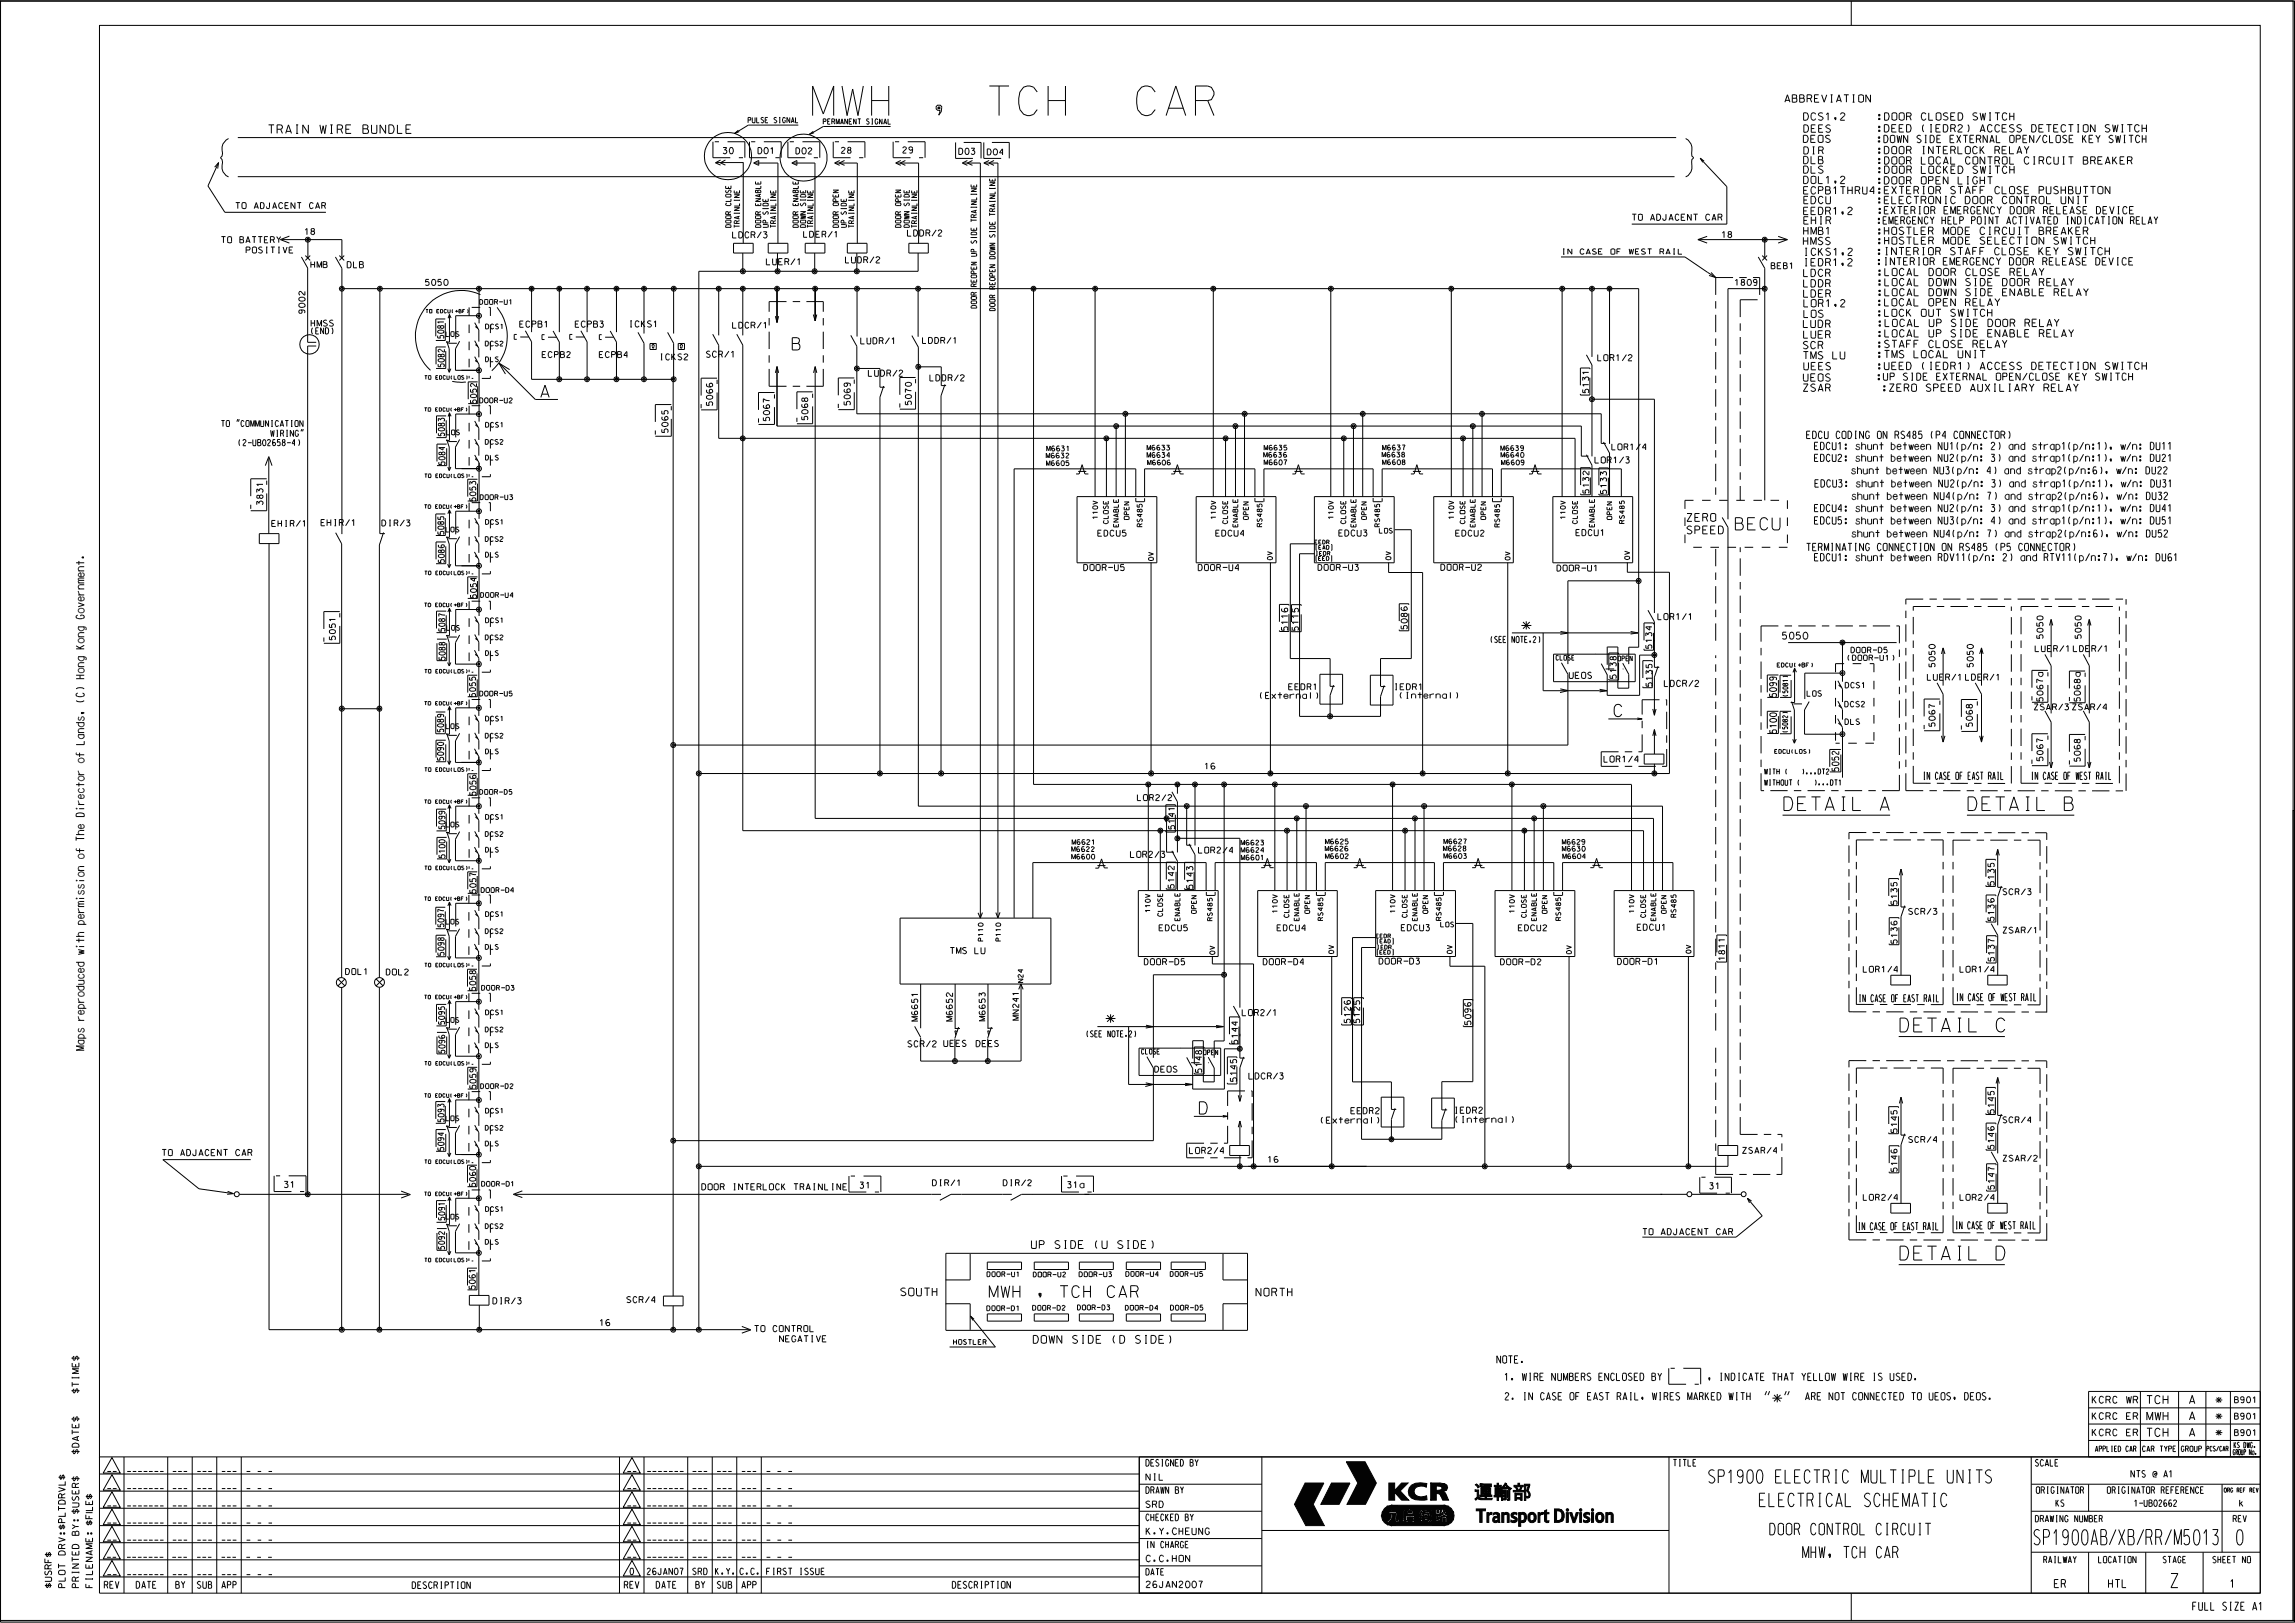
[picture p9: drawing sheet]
<svg xmlns="http://www.w3.org/2000/svg" width="420mm" height="297mm" viewBox="0 0 420 297" stroke-linecap="round" stroke-linejoin="round" font-family="sans-serif">
<defs><g id="words">
<g font-size="5.4">
<text x="148.7" y="21.1">MWH , TCH</text>
<text x="203" y="21.1">CAR</text>
</g>
<g font-size="2.8">
<text x="372.2" y="282.7">SP1900AB</text>
<text x="387.7" y="282.7">XB</text>
<text x="392.7" y="282.7">RR</text>
<text x="397.9" y="282.7">M5013</text>
<text x="409.3" y="282.7">0</text>
</g>
<text font-size="2.6" x="397.3" y="290.5">Z</text>
<g font-size="2.5">
<text x="326.5" y="148.3">DETAIL A</text>
<text x="360.2" y="148.3">DETAIL B</text>
<text x="347.7" y="188.8">DETAIL C</text>
<text x="347.7" y="230.6">DETAIL D</text>
<text x="269.8" y="274.3">„B¿Ø‡¡</text>
<text x="270.1" y="278.6">Transport Division</text>
</g>
<g font-size="2.4">
<text x="312.7" y="271.4">SP1900 ELECTRIC MULTIPLE UNITS</text>
<text x="322" y="275.7">ELECTRICAL SCHEMATIC</text>
</g>
<g font-size="2.2">
<text x="145" y="64">B</text>
<text x="99" y="72.7">A</text>
<text x="317.6" y="97">BECU</text>
<text x="295.4" y="131.1">C</text>
<text x="219.5" y="203.9">D</text>
</g>
<g font-size="2.1">
<text x="181.1" y="237.4">MWH , TCH CAR</text>
<text x="323.9" y="280.9">DOOR CONTROL CIRCUIT</text>
<text x="329.9" y="285.1">MHW, TCH CAR</text>
</g>
<g font-size="1.8">
<text x="278.6" y="115.3">*</text>
<text x="202.5" y="187.3">*</text>
<text x="322.7" y="256.8">&quot;*&quot;</text>
</g>
<text font-size="1.6" x="49.1" y="24.4">TRAIN WIRE BUNDLE</text>
<g font-size="1.5">
<text x="392.9" y="256.9">TCH</text>
<text x="400.7" y="256.8">A</text>
<text x="392.9" y="262.9">TCH</text>
<text x="392.9" y="259.9">MWH</text>
<text x="400.7" y="262.8">A</text>
<text x="400.7" y="259.8">A</text>
<text x="376" y="290.5">ER</text>
<text x="385.9" y="290.5">HTL</text>
<text x="408.2" y="290.5">1</text>
<text x="401.3" y="294.7">FULL SIZE A1</text>
</g>
<g font-size="1.4">
<text x="308.7" y="95.4">ZERO</text>
<text x="308.7" y="97.7">SPEED</text>
<text x="188.8" y="228.5">UP SIDE (U SIDE)</text>
<text x="164.9" y="237.1">SOUTH</text>
<text x="229.9" y="237.2">NORTH</text>
<text x="189.1" y="245.8">DOWN SIDE (D SIDE)</text>
</g>
<g font-size="1.3">
<text x="326.7" y="18.7">ABBREVIATION</text>
<text x="330.1" y="22">DCS1,2</text>
<text x="343.5" y="22">:DOOR CLOSED SWITCH</text>
<text x="330" y="26.1">DEOS</text>
<text x="330.1" y="30">DLB</text>
<text x="330.1" y="24.2">DEES</text>
<text x="330.1" y="28.2">DIR</text>
<text x="343.5" y="28.1">:DOOR INTERLOCK RELAY</text>
<text x="343.5" y="24.1">:DEED (IEDR2) ACCESS DETECTION SWITCH</text>
<text x="343.5" y="26.1">:DOWN SIDE EXTERNAL OPEN/CLOSE KEY SWITCH</text>
<text x="330.1" y="35.5">ECPB1THRU4 :EXTERIOR STAFF CLOSE PUSHBUTTON</text>
<text x="330.1" y="33.6">DOL1,2</text>
<text x="330.1" y="31.7">DLS</text>
<text x="343.5" y="33.7">:DOOR OPEN LIGHT</text>
<text x="343.5" y="30">:DOOR LOCAL CONTROL CIRCUIT BREAKER</text>
<text x="343.5" y="31.7">:DOOR LOCKED SWITCH</text>
<text x="330.1" y="39.3">EEDR1,2</text>
<text x="330.1" y="37.3">EDCU</text>
<text x="330.1" y="41">EHIR</text>
<text x="343.5" y="37.3">:ELECTRONIC DOOR CONTROL UNIT</text>
<text x="343.5" y="41">:EMERGENCY HELP POINT ACTIVATED INDICATION RELAY</text>
<text x="343.6" y="39.1">:EXTERIOR EMERGENCY DOOR RELEASE DEVICE</text>
<text x="330" y="44.8">HMSS</text>
<text x="330.1" y="42.9">HMB1</text>
<text x="330.1" y="46.7">ICKS1,2</text>
<text x="343.5" y="46.6">:INTERIOR STAFF CLOSE KEY SWITCH</text>
<text x="343.5" y="42.9">:HOSTLER MODE CIRCUIT BREAKER</text>
<text x="343.5" y="44.7">:HOSTLER MODE SELECTION SWITCH</text>
<text x="330.1" y="50.6">LDCR</text>
<text x="330.1" y="52.5">LDDR</text>
<text x="330.1" y="48.7">IEDR1,2</text>
<text x="343.5" y="48.5">:INTERIOR EMERGENCY DOOR RELEASE DEVICE</text>
<text x="343.6" y="50.5">:LOCAL DOOR CLOSE RELAY</text>
<text x="343.6" y="52.3">:LOCAL DOWN SIDE DOOR RELAY</text>
<text x="330" y="59.9">LUDR</text>
<text x="330.1" y="54.4">LDER</text>
<text x="330.1" y="56.2">LOR1,2</text>
<text x="330.1" y="58.1">LOS</text>
<text x="343.5" y="56">:LOCAL OPEN RELAY</text>
<text x="343.5" y="57.9">:LOCK OUT SWITCH</text>
<text x="343.6" y="54.1">:LOCAL DOWN SIDE ENABLE RELAY</text>
<text x="343.6" y="59.8">:LOCAL UP SIDE DOOR RELAY</text>
<text x="330" y="63.8">SCR</text>
<text x="330" y="65.7">TMS LU</text>
<text x="330.1" y="61.9">LUER</text>
<text x="343.5" y="63.6">:STAFF CLOSE RELAY</text>
<text x="343.5" y="65.5">:TMS LOCAL UNIT</text>
<text x="343.6" y="61.7">:LOCAL UP SIDE ENABLE RELAY</text>
<text x="330" y="69.8">UEOS</text>
<text x="330" y="71.6">ZSAR</text>
<text x="330.1" y="67.7">UEES</text>
<text x="342.9" y="71.6">:ZERO SPEED AUXILIARY RELAY</text>
<text x="343.5" y="69.6">:UP SIDE EXTERNAL OPEN/CLOSE KEY SWITCH</text>
<text x="343.5" y="67.6">:UEED (IEDR1) ACCESS DETECTION SWITCH</text>
<text x="330.6" y="80.3">EDCU CODING ON RS485 (P4 CONNECTOR)</text>
<text x="332.1" y="82.3">EDCU1: shunt between NU1(p/n: 2) and strap1(p/n:1), w/n: DU11</text>
<text x="332.1" y="84.5">EDCU2: shunt between NU2(p/n: 3) and strap1(p/n:1), w/n: DU21</text>
<text x="332.2" y="89.1">EDCU3: shunt between NU2(p/n: 3) and strap1(p/n:1), w/n: DU31</text>
<text x="338.4" y="86.7">shunt between NU3(p/n: 4) and strap2(p/n:6), w/n: DU22</text>
<text x="332.1" y="95.9">EDCU5: shunt between NU3(p/n: 4) and strap1(p/n:1), w/n: DU51</text>
<text x="332.1" y="93.6">EDCU4: shunt between NU2(p/n: 3) and strap1(p/n:1), w/n: DU41</text>
<text x="338.5" y="91.4">shunt between NU4(p/n: 7) and strap2(p/n:6), w/n: DU32</text>
<text x="330.6" y="100.8">TERMINATING CONNECTION ON RS485 (P5 CONNECTOR)</text>
<text x="338.5" y="98.3">shunt between NU4(p/n: 7) and strap2(p/n:6), w/n: DU52</text>
<text x="332.1" y="102.6">EDCU1: shunt between RDV11(p/n: 2) and RTV11(p/n:7), w/n: DU61</text>
<text x="351.5" y="142.7">IN CASE OF EAST RAIL</text>
<text x="371.3" y="142.7">IN CASE OF WEST RAIL</text>
<text x="339.8" y="183.3">IN CASE OF EAST RAIL</text>
<text x="357.6" y="183.2">IN CASE OF WEST RAIL</text>
<text x="339.6" y="225.1">IN CASE OF EAST RAIL</text>
<text x="357.4" y="224.9">IN CASE OF WEST RAIL</text>
<text x="273.9" y="249.4">NOTE.</text>
<text x="275.4" y="252.6">1. WIRE NUMBERS ENCLOSED BY</text>
<text x="275.5" y="256.2">2. IN CASE OF EAST RAIL, WIRES MARKED WITH</text>
<text x="312.5" y="252.6">, INDICATE THAT YELLOW WIRE IS USED.</text>
<text x="328.1" y="256.2">ARE NOT CONNECTED TO UEOS, DEOS.</text>
</g>
<g font-size="1.2">
<text x="326.2" y="117">5050</text>
<text x="382.9" y="256.8">KCRC WR</text>
<text x="405.6" y="256.8">*</text>
<text x="382.9" y="259.8">KCRC ER</text>
<text x="382.9" y="262.8">KCRC ER</text>
<text x="405.6" y="262.8">*</text>
<text x="405.6" y="259.8">*</text>
<text x="19.6" y="269.3">__</text>
<text x="23.3" y="269.3">_______</text>
<text x="31.6" y="269.3">___</text>
<text x="36.1" y="269.3">___</text>
<text x="40.6" y="269.3">___</text>
<text x="45.1" y="269.3">_ _ _</text>
<text x="114.8" y="269.3">__</text>
<text x="118.4" y="269.3">_______</text>
<text x="126.8" y="269.3">___</text>
<text x="131.2" y="269.3">___</text>
<text x="135.7" y="269.3">___</text>
<text x="140.3" y="269.3">_ _ _</text>
<text x="19.6" y="272.4">__</text>
<text x="19.6" y="275.6">__</text>
<text x="23.3" y="272.4">_______</text>
<text x="23.3" y="275.6">_______</text>
<text x="31.6" y="272.4">___</text>
<text x="31.6" y="275.6">___</text>
<text x="36.1" y="272.4">___</text>
<text x="36.1" y="275.6">___</text>
<text x="40.6" y="272.4">___</text>
<text x="40.6" y="275.6">___</text>
<text x="45.1" y="272.4">_ _ _</text>
<text x="45.1" y="275.6">_ _ _</text>
<text x="114.8" y="275.6">__</text>
<text x="114.8" y="272.4">__</text>
<text x="118.4" y="275.6">_______</text>
<text x="118.4" y="272.4">_______</text>
<text x="126.8" y="275.6">___</text>
<text x="126.8" y="272.4">___</text>
<text x="131.2" y="275.6">___</text>
<text x="131.2" y="272.4">___</text>
<text x="135.7" y="275.6">___</text>
<text x="135.7" y="272.4">___</text>
<text x="140.3" y="275.6">_ _ _</text>
<text x="140.3" y="272.4">_ _ _</text>
<text x="209.7" y="270.9">NIL</text>
<text x="209.7" y="275.9">SRD</text>
<text x="376.3" y="275.7">KS</text>
<text x="390" y="270.3">NTS @ A1</text>
<text x="390.6" y="275.7">1-UB02662</text>
<text x="409.9" y="275.7">k</text>
<text x="19.6" y="281.9">__</text>
<text x="19.6" y="278.7">__</text>
<text x="23.3" y="281.9">_______</text>
<text x="23.3" y="278.7">_______</text>
<text x="31.6" y="281.9">___</text>
<text x="31.6" y="278.7">___</text>
<text x="36.1" y="281.9">___</text>
<text x="36.1" y="278.7">___</text>
<text x="40.6" y="281.9">___</text>
<text x="40.6" y="278.7">___</text>
<text x="45.1" y="281.9">_ _ _</text>
<text x="45.1" y="278.7">_ _ _</text>
<text x="114.8" y="281.9">__</text>
<text x="114.8" y="278.7">__</text>
<text x="118.4" y="281.9">_______</text>
<text x="118.4" y="278.7">_______</text>
<text x="126.8" y="281.9">___</text>
<text x="126.8" y="278.7">___</text>
<text x="131.2" y="281.9">___</text>
<text x="131.2" y="278.7">___</text>
<text x="135.7" y="281.9">___</text>
<text x="135.7" y="278.7">___</text>
<text x="140.3" y="281.9">_ _ _</text>
<text x="140.3" y="278.7">_ _ _</text>
<text x="209.8" y="280.8">K.Y.CHEUNG</text>
<text x="19.6" y="285">__</text>
<text x="23.2" y="285">_______</text>
<text x="31.5" y="285">___</text>
<text x="36" y="285">___</text>
<text x="40.5" y="285">___</text>
<text x="45.1" y="285">_ _ _</text>
<text x="114.8" y="285">__</text>
<text x="118.4" y="285">_______</text>
<text x="126.8" y="285">___</text>
<text x="131.2" y="285">___</text>
<text x="135.7" y="285">___</text>
<text x="140.3" y="285">_ _ _</text>
<text x="209.8" y="285.8">C.C.HON</text>
<text x="19.1" y="290.6">REV</text>
<text x="19.6" y="288.1">__</text>
<text x="23.3" y="288.1">_______</text>
<text x="24.9" y="290.6">DATE</text>
<text x="31.6" y="288.1">___</text>
<text x="32.2" y="290.6">BY</text>
<text x="36.1" y="288.1">___</text>
<text x="36.1" y="290.6">SUB</text>
<text x="40.6" y="288.1">___</text>
<text x="40.6" y="290.6">APP</text>
<text x="45.1" y="288.1">_ _ _</text>
<text x="75.4" y="290.7">DESCRIPTION</text>
<text x="114.3" y="290.6">REV</text>
<text x="115.3" y="288.1">0</text>
<text x="118.4" y="288.1">26JAN07</text>
<text x="120.1" y="290.6">DATE</text>
<text x="126.8" y="288.1">SRD</text>
<text x="127.3" y="290.6">BY</text>
<text x="130.9" y="288.1">K.Y.</text>
<text x="131.3" y="290.6">SUB</text>
<text x="135.4" y="288.1">C.C.</text>
<text x="135.8" y="290.6">APP</text>
<text x="140.3" y="288.1">FIRST ISSUE</text>
<text x="174.3" y="290.6">DESCRIPTION</text>
<text x="209.8" y="290.5">26JAN2007</text>
</g>
<g font-size="1.1">
<text x="132.3" y="28.1">30</text>
<text x="138.7" y="28.1">D01</text>
<text x="145.6" y="28.2">D02</text>
<text x="154" y="28.1">28</text>
<text x="165.2" y="28">29</text>
<text x="175.5" y="28.3">D03</text>
<text x="180.7" y="28.4">D04</text>
<text x="43.2" y="38.2">TO ADJACENT CAR</text>
<text x="298.7" y="40.3">TO ADJACENT CAR</text>
<text x="40.5" y="44.4">TO BATTERY</text>
<text x="43" y="46.3">POSITIVE</text>
<text x="55.8" y="42.9">18</text>
<text x="134.1" y="43.5">LDCR/3</text>
<text x="147.1" y="43.4">LDER/1</text>
<text x="166.1" y="43.2">LDDR/2</text>
<text x="315.1" y="43.5">18</text>
<text x="56.9" y="49">HMB</text>
<text x="63.6" y="49">DLB</text>
<text x="77.9" y="52.2">5050</text>
<text x="140.3" y="48.5">LUER/1</text>
<text x="154.7" y="48.1">LUDR/2</text>
<text x="317.5" y="52.2">1809</text>
<text x="324.1" y="49.2">BEB1</text>
<text x="56.9" y="59.7">HMSS</text>
<text x="95.1" y="59.9">ECPB1</text>
<text x="105.3" y="59.9">ECPB3</text>
<text x="115.1" y="59.8">ICKS1</text>
<text x="56.9" y="61.1">(END)</text>
<text x="99.2" y="65.4">ECPB2</text>
<text x="109.7" y="65.4">ECPB4</text>
<text x="120.7" y="65.9">ICKS2</text>
<text x="129.3" y="65.4">SCR/1</text>
<text x="134.1" y="60.1">LDCR/1</text>
<text x="157.5" y="62.9">LUDR/1</text>
<text x="168.8" y="62.9">LDDR/1</text>
<text x="158.9" y="68.8">LUDR/2</text>
<text x="170.2" y="69.7">LDDR/2</text>
<text x="292.4" y="66">LOR1/2</text>
<text x="40.5" y="78.1">TO &quot;COMMUNICATION</text>
<text x="43.6" y="81.6">(2-UB02658-4)</text>
<text x="49.5" y="79.9">WIRING&quot;</text>
<text x="295" y="82.3">LOR1/4</text>
<text x="291.9" y="84.7">LOR1/3</text>
<text x="49.7" y="96.4">EHIR/1</text>
<text x="58.7" y="96.2">EHIR/1</text>
<text x="69.9" y="96.3">DIR/3</text>
<text x="200.9" y="98.1">EDCU5</text>
<text x="222.5" y="98.1">EDCU4</text>
<text x="245" y="98.1">EDCU3</text>
<text x="266.4" y="98.1">EDCU2</text>
<text x="288.4" y="98">EDCU1</text>
<text x="198.3" y="104.4">DOOR-U5</text>
<text x="219.3" y="104.4">DOOR-U4</text>
<text x="241.2" y="104.4">DOOR-U3</text>
<text x="263.7" y="104.4">DOOR-U2</text>
<text x="284.9" y="104.5">DOOR-U1</text>
<text x="303.4" y="113.4">LOR1/1</text>
<text x="272.7" y="117.6">(SEE NOTE.2)</text>
<text x="372.5" y="119.3">LUER/1</text>
<text x="379.4" y="119.3">LDER/1</text>
<text x="287.2" y="124.2">UEOS</text>
<text x="304.6" y="125.6">LDCR/2</text>
<text x="352.7" y="124.5">LUER/1</text>
<text x="359.7" y="124.5">LDER/1</text>
<text x="230.5" y="127.8">(External)</text>
<text x="235.8" y="126.2">EEDR1</text>
<text x="255.1" y="126.2">IEDR1</text>
<text x="256.1" y="127.8">(Internal)</text>
<text x="372.3" y="129.9">ZSAR/3 ZSAR/4</text>
<text x="220.5" y="140.8">16</text>
<text x="293.5" y="139.5">LOR1/4</text>
<text x="208.1" y="146.5">LOR2/2</text>
<text x="206.9" y="156.9">LOR2/3</text>
<text x="219.3" y="156.1">LOR2/4</text>
<text x="349.3" y="167.3">SCR/3</text>
<text x="366.6" y="163.7">SCR/3</text>
<text x="212.1" y="170.3">EDCU5</text>
<text x="233.7" y="170.3">EDCU4</text>
<text x="256.4" y="170.3">EDCU3</text>
<text x="277.9" y="170.3">EDCU2</text>
<text x="299.6" y="170.2">EDCU1</text>
<text x="366.6" y="170.8">ZSAR/1</text>
<text x="63.2" y="178.4">DOL1</text>
<text x="70.7" y="178.4">DOL2</text>
<text x="173.9" y="174.5">TMS LU</text>
<text x="209.4" y="176.6">DOOR-D5</text>
<text x="231.2" y="176.6">DOOR-D4</text>
<text x="252.4" y="176.5">DOOR-D3</text>
<text x="274.6" y="176.6">DOOR-D2</text>
<text x="296" y="176.5">DOOR-D1</text>
<text x="341" y="177.9">LOR1/4</text>
<text x="358.7" y="177.9">LOR1/4</text>
<text x="227.3" y="185.9">LOR2/1</text>
<text x="166.2" y="191.6">SCR/2</text>
<text x="172.7" y="191.5">UEES</text>
<text x="178.6" y="191.5">DEES</text>
<text x="198.8" y="189.8">(SEE NOTE.2)</text>
<text x="211.3" y="196.2">DEOS</text>
<text x="228.6" y="197.5">LDCR/3</text>
<text x="247.2" y="203.8">EEDR2</text>
<text x="266.1" y="203.7">IEDR2</text>
<text x="241.6" y="205.6">(External)</text>
<text x="266.3" y="205.4">(Internal)</text>
<text x="349.3" y="209.1">SCR/4</text>
<text x="366.6" y="205.5">SCR/4</text>
<text x="29.7" y="211.5">TO ADJACENT CAR</text>
<text x="217.7" y="211.1">LOR2/4</text>
<text x="232.1" y="212.7">16</text>
<text x="318.9" y="211.1">ZSAR/4</text>
<text x="366.6" y="212.5">ZSAR/2</text>
<text x="52" y="217.3">31</text>
<text x="128.4" y="217.7">DOOR INTERLOCK TRAINLINE</text>
<text x="157.4" y="217.4">31</text>
<text x="170.6" y="217">DIR/1</text>
<text x="183.6" y="217">DIR/2</text>
<text x="195.4" y="217.4">31a</text>
<text x="312.9" y="217.6">31</text>
<text x="341" y="219.7">LOR2/4</text>
<text x="358.7" y="219.7">LOR2/4</text>
<text x="300.6" y="226">TO ADJACENT CAR</text>
<text x="90.2" y="238.6">DIR/3</text>
<text x="114.7" y="238.4">SCR/4</text>
<text x="109.8" y="242.6">16</text>
<text x="138.1" y="243.7">TO CONTROL</text>
<text x="140.3" y="245.6">NEGATIVE</text>
<text x="408.9" y="256.7">B901</text>
<text x="408.9" y="259.7">B901</text>
<text x="408.9" y="262.7">B901</text>
</g>
<g font-size="1">
<text x="136.9" y="22.5">PULSE SIGNAL</text>
<text x="150.7" y="22.7">PERMANENT SIGNAL</text>
<text x="285.2" y="46.5">IN CASE OF WEST RAIL</text>
<text x="338.7" y="119.5">DOOR-D5</text>
<text x="337.7" y="125.9">DCS1</text>
<text x="338" y="120.9">(DOOR-U1)</text>
<text x="330.7" y="127.4">LOS</text>
<text x="337.6" y="129.4">DCS2</text>
<text x="337.7" y="132.6">DLS</text>
<text x="322.9" y="143.7">WITHOUT (</text>
<text x="322.9" y="141.7">WITH (</text>
<text x="329.7" y="141.7">)...DT2</text>
<text x="332.2" y="143.7">)...DT1</text>
<text x="383.5" y="265.6">APPLIED CAR</text>
<text x="392.1" y="265.6">CAR TYPE</text>
<text x="399.2" y="265.6">GROUP</text>
<text x="408.7" y="266.2">GROUP No.</text>
<text x="408.8" y="264.9">KS DWG.</text>
</g>
<g font-size=".9">
<text x="87.8" y="55.7">DOOR-U1</text>
<text x="81.6" y="61.6">LOS</text>
<text x="88.8" y="63.3">DCS2</text>
<text x="88.9" y="60.2">DCS1</text>
<text x="88.8" y="66.2">DLS</text>
<text x="87.8" y="73.7">DOOR-U2</text>
<text x="81.7" y="79.6">LOS</text>
<text x="88.8" y="81.3">DCS2</text>
<text x="88.9" y="78.2">DCS1</text>
<text x="191.5" y="83.8">M6632</text>
<text x="191.6" y="82.5">M6631</text>
<text x="209.9" y="82.4">M6633</text>
<text x="209.9" y="83.7">M6634</text>
<text x="231.3" y="83.7">M6636</text>
<text x="231.4" y="82.4">M6635</text>
<text x="252.9" y="83.7">M6638</text>
<text x="253" y="82.4">M6637</text>
<text x="274.7" y="82.4">M6639</text>
<text x="274.7" y="83.7">M6640</text>
<text x="88.8" y="84.2">DLS</text>
<text x="191.5" y="85.2">M6605</text>
<text x="210" y="85.1">M6606</text>
<text x="231.4" y="85.1">M6607</text>
<text x="253" y="85">M6608</text>
<text x="274.8" y="85.1">M6609</text>
<text x="87.9" y="91.4">DOOR-U3</text>
<text x="88.9" y="96">DCS1</text>
<text x="81.6" y="97.3">LOS</text>
<text x="88.8" y="99.1">DCS2</text>
<text x="88.8" y="102">DLS</text>
<text x="252.4" y="97.6">LOS</text>
<text x="88" y="109.3">DOOR-U4</text>
<text x="88.9" y="114">DCS1</text>
<text x="81.7" y="115.3">LOS</text>
<text x="88.8" y="117.1">DCS2</text>
<text x="88.8" y="120">DLS</text>
<text x="284.8" y="120.8">CLOSE</text>
<text x="296.1" y="121">OPEN</text>
<text x="87.8" y="127.4">DOOR-U5</text>
<text x="88.9" y="132">DCS1</text>
<text x="81.6" y="133.3">LOS</text>
<text x="88.8" y="135.1">DCS2</text>
<text x="88.8" y="137.9">DLS</text>
<text x="87.8" y="145.4">DOOR-D5</text>
<text x="88.9" y="150">DCS1</text>
<text x="81.6" y="151.3">LOS</text>
<text x="88.8" y="153.1">DCS2</text>
<text x="88.8" y="155.9">DLS</text>
<text x="196.1" y="155.8">M6622</text>
<text x="196.2" y="154.5">M6621</text>
<text x="227.1" y="154.6">M6623</text>
<text x="227.1" y="156">M6624</text>
<text x="242.5" y="155.7">M6626</text>
<text x="242.6" y="154.4">M6625</text>
<text x="264.2" y="155.7">M6628</text>
<text x="264.2" y="154.4">M6627</text>
<text x="285.9" y="154.5">M6629</text>
<text x="285.9" y="155.8">M6630</text>
<text x="196.1" y="157.2">M6600</text>
<text x="227.1" y="157.4">M6601</text>
<text x="242.6" y="157.1">M6602</text>
<text x="264.2" y="157.1">M6603</text>
<text x="286" y="157.1">M6604</text>
<text x="88.1" y="163.3">DOOR-D4</text>
<text x="88.9" y="167.7">DCS1</text>
<text x="81.6" y="169.1">LOS</text>
<text x="88.8" y="170.8">DCS2</text>
<text x="88.8" y="173.7">DLS</text>
<text x="263.7" y="169.6">LOS</text>
<text x="88.1" y="181.2">DOOR-D3</text>
<text x="88.9" y="185.7">DCS1</text>
<text x="81.6" y="187.1">LOS</text>
<text x="88.8" y="188.8">DCS2</text>
<text x="88.8" y="191.7">DLS</text>
<text x="208.9" y="192.9">CLOSE</text>
<text x="220.2" y="193">OPEN</text>
<text x="88" y="199.2">DOOR-D2</text>
<text x="88.9" y="203.7">DCS1</text>
<text x="81.6" y="205.1">LOS</text>
<text x="88.8" y="206.8">DCS2</text>
<text x="88.8" y="209.7">DLS</text>
<text x="88.1" y="217.1">DOOR-D1</text>
<text x="88.9" y="221.7">DCS1</text>
<text x="81.6" y="223.1">LOS</text>
<text x="88.8" y="224.8">DCS2</text>
<text x="88.8" y="227.7">DLS</text>
<text x="180.6" y="233.6">DOOR-U1</text>
<text x="189.1" y="233.7">DOOR-U2</text>
<text x="197.5" y="233.6">DOOR-U3</text>
<text x="206" y="233.6">DOOR-U4</text>
<text x="214.2" y="233.6">DOOR-U5</text>
<text x="180.6" y="239.8">DOOR-D1</text>
<text x="189" y="239.8">DOOR-D2</text>
<text x="197.2" y="239.7">DOOR-D3</text>
<text x="205.9" y="239.8">DOOR-D4</text>
<text x="214.2" y="239.8">DOOR-D5</text>
<text x="174.5" y="246">HOSTLER</text>
<text x="403.9" y="265.6">PCS/CAR</text>
</g>
<g font-size=".7">
<text x="77.9" y="57.3">TO EDCU(+BF)</text>
<text x="77.7" y="69.4">TO EDCU(LOS)</text>
<text x="77.7" y="75.3">TO EDCU(+BF)</text>
<text x="77.7" y="87.4">TO EDCU(LOS)</text>
<text x="77.7" y="93.1">TO EDCU(+BF)</text>
<text x="240.6" y="100.5">[EAD]</text>
<text x="240.6" y="99.6">EEDR</text>
<text x="240.8" y="101.6">IEDR</text>
<text x="77.7" y="105.2">TO EDCU(LOS)</text>
<text x="240.6" y="102.6">[EED]</text>
<text x="77.7" y="111">TO EDCU(+BF)</text>
<text x="77.7" y="123.2">TO EDCU(LOS)</text>
<text x="325.3" y="122.1">EDCU(+BF)</text>
<text x="77.7" y="129">TO EDCU(+BF)</text>
<text x="324.8" y="137.9">EDCU(LOS)</text>
<text x="77.7" y="141.2">TO EDCU(LOS)</text>
<text x="77.7" y="147">TO EDCU(+BF)</text>
<text x="77.7" y="159.2">TO EDCU(LOS)</text>
<text x="77.7" y="164.8">TO EDCU(+BF)</text>
<text x="251.8" y="172.6">[EAD]</text>
<text x="251.8" y="171.6">EEDR</text>
<text x="252" y="173.7">IEDR</text>
<text x="77.7" y="176.9">TO EDCU(LOS)</text>
<text x="251.8" y="174.6">[EED]</text>
<text x="77.7" y="182.8">TO EDCU(+BF)</text>
<text x="77.7" y="194.9">TO EDCU(LOS)</text>
<text x="77.7" y="200.8">TO EDCU(+BF)</text>
<text x="77.7" y="212.9">TO EDCU(LOS)</text>
<text x="77.7" y="218.8">TO EDCU(+BF)</text>
<text x="77.7" y="230.9">TO EDCU(LOS)</text>
</g>
</g></defs>
<path d="M.1 .2h419.8v296.6h-419.8z" fill="none" stroke="#000" stroke-width=".21"/>
<g fill="none" stroke="#000" stroke-width=".18">
<path d="M0 .2h419.7v296.3h-419.7zM18.2 4.6h395.4v262h-395.4zM338.8 .2v4.4M40 29.7l-1.9 4.3 3 4.9h18.5M40 29.7l-.7 .9M40 29.7l-.2 1.2M41.8 25.3a2.13 2.13 0 0 0-1.1 2.8l-.1 .5-.3 .3 .3 .3 .1 .5a2.13 2.13 0 0 0 1.1 2.7M43.5 32.3h263M43.5 25.2h263.2M131 29.7h5.1M131.9 29.3l-1 .5 1 .4M132.8 29.3l-1 .5 1 .4"/>
<path d="M132.9 34.8l-.1 .3 .2 .2 .2-.1 .2-.4h.3v.5M132.9 39.5h.8l.1 .2-.1 .3h-.7a.29 .29 0 0 1-.1-.5zM132.9 35.5h.7a.27 .27 0 0 1 .2 .3 .27 .27 0 0 1-.2 .3h-.6a.3 .3 0 0 1-.1-.6zM133 37.2l-.2 .1a.52 .52 0 0 0 .5 .3 .52 .52 0 0 0 .5-.4h-.2M133.3 38.9l-.2-.2-.3 .1v.4h1M133.3 34.2v.3M133.3 38.9v.3M133.8 36.4v.5h-1M133.8 34v.5h-1v-.5M133.8 38.7l-.5 .2M134.4 36.6v.1M134.4 38.9v.2"/>
<path d="M134.4 39h.9M134.4 38h.9l-.9 .5h.9M134.4 36.7h.9M134.4 35.6h.9l-.9 .5h.9M134.8 35v.3M135.1 39.6v.4M135.1 23.8l-.6 .6M135.3 24.1l-.8 .3M135.3 34.8v.5h-.9v-.4M135.3 39.6l-.9 .2 .9 .3M135.3 36.6v.1M135.3 37.2v.5h-.9"/>
<path d="M135.3 38.9v.2M136 29.7v14.8M137.9 29.8l1-.4v.9zM138 29.8h4.4v14.7M138.3 36.4h.9l-.9 .5h.9M138.3 39.5h.8a.27 .27 0 0 1 .1 .2 .27 .27 0 0 1-.1 .3h-.8zM138.3 34.8h.8l.1 .5h-.9zM138.7 34.9v.4M138.7 38.9l-.1-.2-.3 .1v.4h.9M138.7 33.3v.4M138.7 37.3v.3M138.7 38.9v.3"/>
<path d="M139 35.6v.4M139.2 34v.5h-.9M139.2 33.2v.5h-.9v-.5M139.2 37.2v.4h-.9v-.4M139.2 38.7l-.5 .2M139.2 35.5l-.9 .3 .9 .3M139.6 38.1v.2M139.6 38.2h1M139.7 38.8l-.1 .2 .3 .2 .5-.5 .2 .2-.1 .3M139.7 37.2h.8l.1 .5h-1zM140.1 36.5v.4M140.6 36.4v.5h-1v-.5"/>
<path d="M140.6 38.1v.2M141 39h1M141 38h1l-1 .5h1M141 36.7h1M141 35.6h1l-1 .5h1M141 36.6v.1M141 38.9v.2M141.5 35v.3M141.8 39.6v.4M142 37.2v.5h-1M142 34.8v.5h-1v-.4M142 39.6l-1 .2 1 .3"/>
<path d="M142 36.6v.1M142 38.9v.2M144.9 29.8l.9-.4v.9zM145 29.8h4.1v14.7M145.1 36.4h1l-1 .5h1M145.2 39.5h.7a.27 .27 0 0 1 .2 .2 .27 .27 0 0 1-.2 .3h-.7zM145.2 34.8h.8l.1 .5h-1zM145.5 34.9v.4M145.6 38.9l-.2-.2-.2 .1-.1 .4h1M145.6 33.3v.4M145.6 37.3v.3M145.6 38.9v.3"/>
<path d="M145.8 35.6v.4M146.1 22.9h-9.2l-2.4 1.5M146.1 34v.5h-1M146.1 37.2v.4h-1v-.4M146.1 33.2v.5h-1v-.5M146.1 38.7l-.5 .2M146.1 35.5l-1 .3 1 .3M146.5 36.6h.9M146.5 38.7h.9l-.9 .5h.9M146.5 36.5v.2M146.5 39.4l1 .2-.9 .1 .8 .2-.9 .1M146.6 37.2l-.1 .3 .2 .2 .4-.5h.3v.5"/>
<path d="M146.6 35.7l.3-.2 .5 .2v.4h-.9zM147 35v.3M147.4 34.8v.5h-.9v-.5M147.4 36.5v.2M147.8 39h1M147.8 38h1l-1 .5h1M147.8 36.7h1M147.8 35.6h1l-1 .5h1M147.8 36.6v.1M147.8 38.9v.2M148.3 35v.3M148.5 39.6v.4"/>
<path d="M148.8 37.2v.5h-1M148.8 34.8v.5h-1v-.4M148.8 39.6l-1 .2 1 .3M148.8 36.6v.1M148.8 38.9v.2M148.8 24l-.7 .6M149 24.3l-.9 .3M152.4 34.8h1.1l-1.1 .5h1.1M152.5 39.5h.7a.26 .26 0 0 1 .3 .2 .26 .26 0 0 1-.3 .3h-.6l-.2-.2zM152.5 37.2l.7-.1a.26 .26 0 0 1 .3 .3 .26 .26 0 0 1-.3 .2h-.6l-.2-.2zM152.8 29.8h4.1v14.7M153 38.9l-.3-.2-.2 .1-.1 .4h1.1"/>
<path d="M153 36.9l-.1-.5h-.4l-.1 .5h1.1M153 35.7v.4M153 38.9v.3M153.5 35.5v.6h-1.1v-.5M153.5 38.7l-.5 .2M153.7 29.4l-1 .4 1 .5M153.9 38.2h1M153.9 38.1v.2M154 38.8l-.1 .2 .3 .2 .5-.5 .2 .2-.1 .3M154 37.2h.8l.1 .5h-1zM154.4 36.5v.4M154.6 29.4l-1 .4 1 .5"/>
<path d="M154.9 36.4v.5h-1v-.5M154.9 38.1v.2M155.3 39h1M155.3 38h1l-1 .5h1M155.3 36.7h1M155.3 35.6h1l-1 .5h1M155.3 36.6v.1M155.3 38.9v.2M155.8 35v.3M156.1 39.6v.4M156.3 37.2v.5h-1M156.3 34.8v.5h-1v-.4"/>
<path d="M156.3 39.6l-1 .2 1 .3M156.3 36.6v.1M156.3 38.9v.2M163 23.1h-12.3l-2.6 1.5M163.9 34.8h1l-1 .5h1M164 39.5h.7a.26 .26 0 0 1 .2 .2 .26 .26 0 0 1-.2 .3h-.7l-.1-.2zM164 37.2l.7-.1a.26 .26 0 0 1 .2 .3 .26 .26 0 0 1-.2 .2h-.7l-.1-.2zM164 29.8h4.1v14.7M164.4 38.9l-.2-.2-.3 .1v.4h1M164.4 36.9l-.1-.5h-.4v.5h1M164.4 35.7v.4M164.4 38.9v.3"/>
<path d="M164.8 29.4l-.9 .4 .9 .5M164.9 35.5v.6h-1v-.5M164.9 38.7l-.5 .2M165.4 35.8l.3-.2h.5l.2 .2v.3h-1zM165.4 36.6h1M165.4 38.7h1l-1 .5h1M165.4 36.5v.2M165.4 39.4l1 .2-.9 .1 .9 .2-1 .1M165.5 37.2l-.1 .3 .3 .2 .3-.5h.3l.1 .3-.1 .2M165.7 29.4l-.9 .4 .9 .5M165.9 35v.3M166.4 34.8v.5h-1v-.5"/>
<path d="M166.4 36.5v.2M166.8 36.6v.1M166.8 38.9v.2M166.8 39h1M166.8 38h1l-1 .5h1M166.8 36.7h1M166.8 35.6h1l-1 .5h1M167.3 35v.3M167.6 39.6v.4M167.8 34.8v.5h-1v-.4M167.8 37.2v.5h-1M167.8 39.6l-1 .2 1 .3"/>
<path d="M167.8 36.6v.1M167.8 38.9v.2M176.2 29.8h3.2v138.2M177 29.4l-.9 .4 .9 .5M177.7 33.8v.4h1v-.4M177.7 35.5v.2M177.7 37.8v.2M177.7 37.9h1M177.7 36.9h1l-1 .5h1M177.7 35.5h1M177.7 34.5h1l-1 .5h1M178 29.4l-1 .4 1 .5"/>
<path d="M178.2 39.4l-.2-.1-.2 .1-.1 .4h1M178.2 33.9v.3M178.2 39.4v.4M178.5 38.5v.4M178.7 35.5v.2M178.7 36.1v.5h-1M178.7 37.8v.2M178.7 39.3l-.5 .1M178.7 38.5l-1 .2 1 .3M180.2 29.8h2.4v138.2M181 29.4l-1 .4 1 .5M181.1 34.4v.2"/>
<path d="M181.1 36.7v.2M181.1 38.9v.6M181.1 39.2h1M181.1 36.9h1M181.1 35.8h1l-1 .5h1M181.1 34.5h1M181.1 33.4h1l-1 .5h1M181.6 38.3l-.2-.1-.3 .1v.4h1M181.6 32.8v.3M181.6 38.3v.4M181.9 37.5v.3M181.9 29.4l-.9 .4 .9 .5"/>
<path d="M182.1 32.7v.4h-1v-.4M182.1 34.4v.2M182.1 35.1v.4h-1M182.1 36.7v.2M182.1 38.2l-.5 .1M182.1 37.4l-1 .2 1 .3M308.5 25.3a2.24 2.24 0 0 1 1.1 2.8v.5l.4 .3-.4 .3v.5a2.26 2.26 0 0 1-1.1 2.7M311.1 28.9l.5 .8M311.1 28.9l.8 .6M311.1 28.9l4.9 5.3v6.8h-17.4M51.6 43.8h11v3.3M53 43.2l-1.7 .6 1.7 .7"/>
<path d="M54.7 55.7a.58 .58 0 0 1 .7-.3 .58 .58 0 0 1 .4 .7l-.4 .2a.48 .48 0 0 1-.7-.5zM54.7 54.6a.58 .58 0 0 1 .7-.3 .58 .58 0 0 1 .4 .6l-.4 .2a.48 .48 0 0 1-.7-.4zM55.1 56.7a.32 .32 0 0 1 .2 .5 .32 .32 0 0 1-.5 0 .32 .32 0 0 1 .1-.5l.8 .1v.5M55.2 47l1.1 2.1v13.5h1.6M55.8 53.3v.7l-.7-.6a.33 .33 0 0 0-.4 .2 .33 .33 0 0 0 .2 .4M55.9 46.8l.9 .9M56.3 43.7v3.5M56.8 46.8l-.9 .9M61.4 47l1.2 2.1v48.6M62.1 46.8l.9 .9M62.6 52.8h237.3v65.6h-1.8v3.1M63 46.8l-.9 .9"/>
<path d="M69.5 52.9v44.8h.9M80.6 59.8a.29 .29 0 0 1 .4-.2 .29 .29 0 0 1 .1 .5h-.3l-.2-.2M81.2 58.9h-1.1l.3 .2M82.3 57.5v5.1h-.7M82.5 58.2l-.2-.6-.3 .6M86.9 59l.7 1.4v2.1M87.2 59.7l-.2 .1 .5 .3M87.7 57.8h-4.3v4.2M87.7 52.8v6.4M87.9 53.9a8.4 8.4 0 0 0-10.5 3 8.4 8.4 0 0 0 1.4 10.9M91 56.3a8.5 8.5 0 0 1-1 11.5M97.3 52.6v8.2"/>
<path d="M102.4 52.7v8.1M107.4 52.6v8.2M112.8 52.7v8.1M117.9 52.8v8.2M123.3 52.8v8.2M131.5 52.8v8.6M132.9 41.2h.8l.1 .4h-1zM132.9 40.3h.7a.27 .27 0 0 1 .2 .2 .27 .27 0 0 1-.2 .3h-.6a.29 .29 0 0 1-.1-.5zM134.2 44.5h3.6v1.8h-3.6zM134.4 41.1v.5M134.4 41.4h.9M134.8 40.5l-.1-.1-.3 .1v.4h.9"/>
<path d="M134.8 40.5v.4M135.3 40.4l-.5 .1M135.9 46.3v3.3M135.9 52.8v8.6M138.3 40.3h.8a.27 .27 0 0 1 .1 .2 .27 .27 0 0 1-.1 .3h-.8zM138.3 41.2h.8l.1 .4h-.9zM139.6 41.1h.8l.2 .1-.1 .4h-.9M140.1 40.8v-.4h-.4l-.1 .4h1M140.6 44.5h3.6v1.8h-3.6zM141 41.4h1M141 41.1v.5M141.5 40.5l-.2-.1-.2 .1-.1 .4h1"/>
<path d="M141.5 40.5v.4M141.9 57.9l.3 1.1M142 40.4l-.5 .1M142.2 52.8v6.2M142.3 46.3v3.3M142.5 57.9l-.3 1.1M145.2 40.3h.7a.27 .27 0 0 1 .2 .2 .27 .27 0 0 1-.2 .3h-.7zM145.2 41.2h.8l.1 .4h-1zM146.6 41.2l.3-.1 .5 .1v.4h-.9zM146.6 40.3h.8v.4v.1h-.8l-.1-.2zM147.4 44.5h3.6v1.8h-3.6zM147.8 41.4h1"/>
<path d="M147.8 41.1v.5M148.3 40.5l-.2-.1-.3 .1v.4h1M148.3 40.5v.4M148.8 40.4l-.5 .1M148.8 57.6l.4 1.1M149.1 46.3v3.3M149.2 52.5v6.2M149.5 57.6l-.3 1.1M152.5 41.2h.9l.1 .4h-1.1zM152.5 40.3h.7a.26 .26 0 0 1 .3 .2 .26 .26 0 0 1-.3 .3h-.6l-.2-.2zM153.9 41.1h.8l.2 .1-.1 .4h-.9M154.4 40.8v-.4h-.4l-.1 .4h1"/>
<path d="M155.1 44.5h3.6v1.8h-3.6zM155.3 41.4h1M155.3 41.1v.5M155.8 40.5l-.2-.1-.2 .1-.1 .4h1M155.8 40.5v.4M156.3 40.4l-.5 .1M156.8 46.3v3.3M156.8 52.8v8.8M164 41.2h.8l.1 .4h-1zM164 40.3h.7a.26 .26 0 0 1 .2 .2 .26 .26 0 0 1-.2 .3h-.7l-.1-.2zM165.4 40.4l.2-.1h.6a.27 .27 0 0 1 .2 .2 .27 .27 0 0 1-.2 .3h-.6zM165.5 41.2l.7-.1 .2 .2v.3h-1z"/>
<path d="M166.3 44.5h3.6v1.8h-3.6zM166.8 41.1v.5M166.8 41.4h1M167.3 40.5l-.2-.1-.2 .1-.1 .4h1M167.3 40.5v.4M167.8 40.4l-.5 .1M168 46.3v3.3h-40.1v193.7M168 52.8v8.8M177.7 56.1l.3-.2h.5l.2 .2v.3h-1zM177.7 46.4h.8l.2 .1-.1 .4h-.9M177.7 40v.6M177.7 43.4v.2"/>
<path d="M177.7 48h1l-1 .5h1M177.7 43.5h1M177.7 40.3h1M177.8 55.1h.7a.26 .26 0 0 1 .2 .2 .26 .26 0 0 1-.2 .3h-.7l-.1-.2zM177.8 54.3h.7a.28 .28 0 0 1 .2 .2 .28 .28 0 0 1-.2 .3h-.7l-.1-.2zM177.8 50.4l.7-.1a.26 .26 0 0 1 .2 .3 .26 .26 0 0 1-.2 .2h-.7l-.1-.2zM177.8 44.1l-.1 .2 .3 .2 .5-.5 .2 .2-.1 .3M177.8 42.5h.8l.1 .5h-1zM178.2 53.7l-.2-.2-.2 .1-.1 .4h1M178.2 52.1l-.2-.2-.2 .1-.1 .4h1M178.2 50.1v-.5h-.4l-.1 .5h1M178.2 46.1v-.4h-.4l-.1 .4h1"/>
<path d="M178.2 41.8v.4M178.2 48.9v.4M178.2 51.3v.3M178.2 52.1v.3M178.2 53.7v.3M178.7 41.6v.6h-1v-.5M178.7 48.8v.5h-1v-.5M178.7 51.1v.5h-1v-.4M178.7 43.4v.2M178.7 53.5l-.5 .2M178.7 51.9l-.5 .2M181.1 56.5l.3-.1 .6 .1 .1 .3h-1z"/>
<path d="M181.1 47.1l.3-.2 .6 .1 .1 .4h-1zM181.1 44.5h1l-1 .5h1M181.1 48.5h1l-1 .5h1M181.1 42.3v.2M181.1 45.2l1 .2-.9 .1 .9 .2-1 .1M181.1 42.4h1M181.2 46.1l.7-.1a.28 .28 0 0 1 .2 .3 .28 .28 0 0 1-.2 .3h-.7l-.1-.2zM181.2 43l-.1 .2 .3 .2 .5-.5 .2 .2-.1 .3M181.2 41.4h.8l.1 .5h-1zM181.2 55.6l.7-.1a.28 .28 0 0 1 .2 .3 .28 .28 0 0 1-.2 .3h-.6a.28 .28 0 0 1-.2-.2 .28 .28 0 0 1 .1-.3zM181.2 54.8h.7a.26 .26 0 0 1 .2 .2 .26 .26 0 0 1-.2 .3h-.6a.28 .28 0 0 1-.2-.2 .28 .28 0 0 1 .1-.3zM181.2 50.8h.7a.28 .28 0 0 1 .2 .3 .28 .28 0 0 1-.2 .2h-.6a.28 .28 0 0 1-.2-.2 .28 .28 0 0 1 .1-.3z"/>
<path d="M181.6 54.2v-.2h-.5v.5h1M181.6 52.6l-.2-.2-.3 .1v.4h1M181.6 50.5v-.4h-.5v.4h1M181.6 40.7v.4M181.6 49.4v.3M181.6 51.8v.3M181.6 52.6v.3M181.6 54.2v.3M182.1 40.5v.6h-1v-.5M182.1 49.3v.4h-1v-.4M182.1 51.6v.5h-1v-.4M182.1 42.3v.2"/>
<path d="M182.1 54l-.5 .2M182.1 52.4l-.5 .2M189.1 52.8v90.7h109.5M200.4 52.8v38.1M222 52.8v38.1M243.5 52.9v38M265.6 52.9v38M285.7 47h22.7l5.6 3.8M285.9 52.8v38.1M291.3 52.8v12.5M294.6 52.8v28.4M310.7 43.8h16.4"/>
<path d="M310.7 43.8l1.7 .7M312.4 43.3l-1.7 .5M312.8 50.4l1.2 .4M313.1 49.9l.9 .9M321.8 47l1.2 2.1v42.5M322.5 46.8l.9 .9M323 52.8h-6.8v42.2M323 43.8v3.3M323.4 46.8l-.9 .9M325.4 43.3l1.7 .5M327.1 43.8l-1.7 .7M330 58.6v1.3"/>
<path d="M330.1 53v1.4M331.4 58.6v1.1M331.4 54.4v-1.4h.5a.85 .85 0 0 1 0 1.4M332.2 58.6v1.1M332.7 58.6v1.3M333.2 58.6a.85 .85 0 0 1 0 1.3M333.6 53h-.8v1.4M334.6 59.3l.3-.3-.1-.3-.7-.1v1.3M334.7 53.7l.3-.2-.1-.4-.8-.1v1.4M43.5 76.7l-.2 .5M43.8 76.7l-.2 .5M55.2 78.5l-.1 .4"/>
<path d="M55.5 78.5l-.1 .4M57.9 63.3h-1.6v155.3M80.1 61.4v.4l.5 .1a.33 .33 0 0 1 .3-.5 .33 .33 0 0 1 .3 .4l-.1 .1M80.1 60.6a.58 .58 0 0 1 .7-.3 .58 .58 0 0 1 .4 .6h-.9h-.2zM80.2 66.6v.5h.5l-.1-.2a.33 .33 0 0 1 .4-.3 .33 .33 0 0 1 .2 .5M80.2 79.3v.4h.5a.33 .33 0 0 1 .3-.5 .33 .33 0 0 1 .3 .5h-.1M80.2 77.1v-.5l.4 .3a.33 .33 0 0 1 .5-.4 .33 .33 0 0 1 .1 .6M80.2 65.8l.4-.2 .7 .2a.58 .58 0 0 1-.5 .5 .58 .58 0 0 1-.6-.3zM80.3 78.4l.6-.1 .4 .1 .1 .2-.3 .2-.4 .1-.4-.2zM80.7 65a.31 .31 0 0 1 .4-.2 .31 .31 0 0 1 .2 .4l-.3 .1-.3-.2M80.7 77.7a.32 .32 0 0 1 .5-.3 .32 .32 0 0 1 0 .6 .32 .32 0 0 1-.5-.2M81.3 63.9v.5l-.7-.4a.26 .26 0 0 0-.4 .1 .26 .26 0 0 0 .2 .3"/>
<path d="M81.7 62.4l.5 1.4v4.2M82 67.5l.2 .6 .3-.6M82.3 75.5v5.1h-.7M82.5 76.2l-.2-.6-.3 .6M82.8 69.8l2.5 .1M84.1 62.4l-.7 1.4v4h4.3M86.1 73.2v.5l.5 .1-.1-.2a.34 .34 0 0 1 .5-.4 .34 .34 0 0 1 .1 .6M86.1 71.2v.5l.5 .1-.1-.2a.34 .34 0 0 1 .5-.4 .34 .34 0 0 1 .1 .6M86.1 72.3l.5-.2a.47 .47 0 0 1 .6 .4 .65 .65 0 0 1-1.1-.1zM86.9 62.3l.7 1.4v1.7M86.9 77l.7 1.4v2.1M86.9 65.3l.8 1.4v10.5"/>
<path d="M87.2 70.2v.6l-.7-.6a.3 .3 0 0 0-.4 .2 .3 .3 0 0 0 .2 .4M87.2 65.9l-.2 .1 .4 .3M87.2 77.7l-.2 .1 .5 .3M87.2 63l-.2 .1 .5 .3M87.7 75.8h-4.3v4.2M91.3 66.5l1.2 1.9M91.3 66.5l2 1.1M91.3 66.5l6.7 6.6h4.1M94.6 61.2h-.5v.9h.5M96.1 60.5l1.2 2.1v6.8h26M99.7 61.2h-.5v.9h.5M101.2 60.6l1.2 2v6.8"/>
<path d="M104.7 61.2h-.4v.9h.4M106.3 60.5l1.1 2.1v6.8M110.1 61.2h-.4v.9h.4M111.7 60.6l1.1 2v6.8M116.8 60.8l1.1 2v6.7M119 62.9h1.1v1.1h-1.1zM119.4 63.4l-.1-.2 .2-.2 .2 .2-.1 .2M119.4 63.4v.3h.2v-.3M121.1 78.6v.5l.5 .1-.1-.3a.38 .38 0 0 1 .5-.4 .38 .38 0 0 1 .1 .7M121.1 75.2v.5l.5 .1-.1-.2a.36 .36 0 0 1 .5-.5 .36 .36 0 0 1 .1 .7M121.2 77.5a.56 .56 0 0 1 .7-.2 .56 .56 0 0 1 .3 .5 .55 .55 0 0 1-.7 .3 .55 .55 0 0 1-.3-.6zM121.2 76.3v.1a.55 .55 0 0 0 .3 .5 .55 .55 0 0 0 .6-.1l.2-.2-.1-.2a.33 .33 0 0 0-.6 0 .33 .33 0 0 0 .4 .5"/>
<path d="M122.2 60.8l1.1 2v6.7M123.2 69.6v167.6M124.1 62.9h1.2v1.1h-1.2zM124.5 63.4v-.2l.2-.2 .2 .2-.1 .2M124.5 63.4v.3h.3v-.3M129.3 73.6v.6h.5l-.1-.3a.37 .37 0 0 1 .5-.3 .37 .37 0 0 1 .1 .6M129.3 72.5a.58 .58 0 0 1 .7-.2 .58 .58 0 0 1 .4 .6 .58 .58 0 0 1-.7 .2 .58 .58 0 0 1-.4-.6zM129.4 71.3l-.1 .1a.53 .53 0 0 0 .3 .6 .53 .53 0 0 0 .7-.2l.1-.2v-.2a.34 .34 0 0 0-.6 0 .34 .34 0 0 0 .3 .5M129.4 70.2l-.1 .1a.58 .58 0 0 0 .4 .6 .58 .58 0 0 0 .7-.3v-.3a.33 .33 0 0 0-.6 0 .33 .33 0 0 0 .3 .5M130.4 61.2l1.1 2v17h156.7v10.7M134.8 61.2l1.1 2v88.8h164.9v11M139.7 76.4v.6h.5a.39 .39 0 0 1 0-.5 .39 .39 0 0 1 .5-.1l.1 .3-.1 .3"/>
<path d="M139.8 75.3l.4-.2a.46 .46 0 0 1 .6 .5 .61 .61 0 0 1-.6 .3 .61 .61 0 0 1-.5-.4zM139.8 74.2h-.1a.57 .57 0 0 0 .4 .6 .57 .57 0 0 0 .6-.1l.1-.5a.33 .33 0 0 0-.6 0 .33 .33 0 0 0 .3 .5M140.8 73.3h-.5l-.6-.3v.6M142.2 67.1v10.9h147.2v5.5h1.3M142.2 67.1l-.3 1.1M142.2 67.1l.3 1.1M146.7 76.2v.6h.5v-.2a.36 .36 0 0 1 .2-.4 .36 .36 0 0 1 .4 .1v.4l-.1 .1M146.8 75.2a.57 .57 0 0 1 .7-.3 .57 .57 0 0 1 .3 .7l-.4 .1a.48 .48 0 0 1-.7-.4zM146.8 74l-.1 .2a.61 .61 0 0 0 .5 .4 .61 .61 0 0 0 .6-.3v-.3a.32 .32 0 0 0-.5 0 .32 .32 0 0 0 .1 .5h.2M147.2 73.1a.3 .3 0 0 1 .5-.2 .3 .3 0 0 1 0 .5 .3 .3 0 0 1-.5-.2M149.2 67.1v82.7h153.4v13.2M149.2 67.1l.3 1.1"/>
<path d="M149.2 67.1l-.3 1.1M154.5 73.5v.6h.5l-.1-.2a.38 .38 0 0 1 .5-.4 .38 .38 0 0 1 .1 .6M154.6 72.4a.56 .56 0 0 1 .6-.2 .56 .56 0 0 1 .4 .6l-.4 .2-.5-.1-.2-.2zM154.6 71.2l-.1 .1a.55 .55 0 0 0 .3 .6 .55 .55 0 0 0 .6-.1l.2-.3v-.2a.34 .34 0 0 0-.6 0 .34 .34 0 0 0 .3 .5M154.9 70.1a.32 .32 0 0 1 .2 .5 .32 .32 0 0 1-.5 0 .32 .32 0 0 1 .2-.5l.7 .1v.4M155.7 61.4l1.1 2v12.3h136.2v5.4h.9M156.8 67.4h4.2v3.5h.9M161.7 70.6l-.7 2.1v68.9M165.7 73.4v.6l.5 .1-.1-.3a.38 .38 0 0 1 .5-.4 .38 .38 0 0 1 .1 .7M165.7 71.2v.6M165.7 71.2h.1M165.7 72.4l.5-.2a.46 .46 0 0 1 .6 .4 .6 .6 0 0 1-.6 .3 .6 .6 0 0 1-.5-.4z"/>
<path d="M165.7 71.2l.5 .2 .6 .1M165.7 70.1l.5-.1a.46 .46 0 0 1 .6 .4 .6 .6 0 0 1-.6 .3 .6 .6 0 0 1-.5-.4zM166.9 61.4l1.2 2.1v84h136.1v15.5M168 67.1h4.3v3.5h.8M172.9 70.3l-.7 2.1v69.2M204.3 78v12.9M206 75.7v15.2M226.1 78v12.9M227.8 75.7v15.2M247.7 78v12.9M249.4 75.7v15.2M269.5 78v12.9"/>
<path d="M271.2 75.7v15.2M289.6 71.3v.5l.6 .1-.2-.2a.37 .37 0 0 1 .5-.5 .37 .37 0 0 1 .1 .7M289.6 69.6v-.6l.4 .4a.37 .37 0 0 1 .5-.4 .37 .37 0 0 1 .1 .6M290.3 64.9l1 1.9v16.7M290.7 70.4h-1.1l.3 .3M290.7 68.1h-1.1l.3 .3M291.3 73.1h11.5v39.1M47 92.4v-.6l.4 .3a.37 .37 0 0 1 .5-.4 .37 .37 0 0 1 .1 .7M47 90.1v-.6l.4 .4a.37 .37 0 0 1 .5-.4 .37 .37 0 0 1 .1 .6M47.5 97.7h3.6v1.8h-3.6zM47.5 90.9a.32 .32 0 0 1 .5-.2 .32 .32 0 0 1 0 .5 .32 .32 0 0 1-.5-.2M48.1 88.6h-1.1l.3 .3"/>
<path d="M48.6 85.2l.6-1.6 .6 1.6M49.2 83.9v13.8M49.2 99.5v143.8h87.9M61.4 97.5l1.1 2v79.3M70.2 97.4l-.8 2.3v79.1M80.1 97.3v.4l.5 .1v-.2a.33 .33 0 0 1 .4-.4 .33 .33 0 0 1 .1 .6M80.1 94.6v.4l.5 .1a.32 .32 0 0 1 .2-.5 .32 .32 0 0 1 .4 .4l-.1 .1M80.2 96.4a.58 .58 0 0 1 .6-.2 .58 .58 0 0 1 .4 .5l-.4 .1a.45 .45 0 0 1-.7-.2zM80.3 99.7l-.1 .1a.61 .61 0 0 0 .5 .5 .61 .61 0 0 0 .6-.3l-.1-.3-.4 .1v.3l.2 .1M80.3 84.6v.4h.5a.33 .33 0 0 1 .2-.5 .33 .33 0 0 1 .4 .5h-.1M80.3 83.7l.5-.1 .6 .1a.58 .58 0 0 1-.5 .5 .58 .58 0 0 1-.6-.3zM80.6 95.7a.3 .3 0 0 1 .4-.2 .3 .3 0 0 1 .2 .2l-.2 .3-.4-.3"/>
<path d="M80.8 83a.32 .32 0 0 1 .5-.3 .32 .32 0 0 1 0 .6 .32 .32 0 0 1-.5-.3M81.1 81.8v.5l-.8-.4h1.1M81.7 80.4l.5 1.4v4.2M81.7 98.2l.5 1.4v4.2M82 85.5l.2 .6 .3-.6M82.3 93.3v5h-.7M82.5 94l-.2-.7-.3 .7M84.1 98.2l-.7 1.4v3.9h4.2v-1.1l-.8-1.4M84.1 80.4l-.7 1.4v4h4.3M86 91.1v.5l.5 .1-.1-.2a.35 .35 0 0 1 .4-.4 .35 .35 0 0 1 .2 .6M86 89.1v.6h.5l-.1-.2a.35 .35 0 0 1 .4-.4 .35 .35 0 0 1 .2 .6M86 88.7v-.6l.4 .4a.35 .35 0 0 1 .4-.4 .35 .35 0 0 1 .2 .6"/>
<path d="M86 90.2l.4-.2a.47 .47 0 0 1 .7 .4 .61 .61 0 0 1-.6 .3 .61 .61 0 0 1-.5-.4zM86.9 80.3l.7 1.4v1.7M86.9 94.8l.7 1.4v2.1M86.9 98.1l.7 1.4v1.7M86.9 83.3l.8 1.4v10.2M87.2 83.9l-.2 .1 .4 .3M87.2 95.5l-.2 .1 .5 .2M87.2 98.8l-.2 .1 .5 .3M87.2 81l-.2 .1 .5 .3M87.6 93.5h-4.2v4.3M196.9 86.7h.6l.5-1.7 .5 1.7h.7M197.1 90.9h14.6v12.1h-14.6z"/>
<path d="M197.3 86.3h1.5M200 91.7l.9 .3-.9 .3M200 92.7a.44 .44 0 0 1 .6-.2 .44 .44 0 0 1 .2 .5 .44 .44 0 0 1-.5 .2 .44 .44 0 0 1-.3-.5zM200.9 94.6h-.9l.2 .3M200.9 93.8h-.9l.2 .2M201.9 91.7v.5h.9v-.5M202 93.5l.6-.1a.33 .33 0 0 1 0 .6h-.5l-.2-.2zM202 92.6l-.1 .3 .2 .2 .2-.1 .1-.4h.4l-.1 .5M202.1 95.2l-.1 .2a.43 .43 0 0 0 .4 .4 .43 .43 0 0 0 .4-.4l-.2-.2M202.4 91.9v.3M202.5 80.2v10.7M202.8 94.4v.5h-.9"/>
<path d="M203.8 93.3l.2-.1h.6l.1 .5h-.9zM203.8 95.9v.5h.9v-.5M203.8 94.9h.9l-.9 .6h.9M204.2 93.3v.4M204.3 91.6v.3M204.3 96v.4M204.5 94.1v.5M204.7 91.3v.6h-.9v-.5M204.7 92.3v.5h-.9M204.7 94l-.9 .3 .9 .3M205.7 91.9h.9l-.9 .5h.9M205.8 94.6l.7-.1a.34 .34 0 0 1 0 .6h-.7z"/>
<path d="M206.2 94.2v-.5l-.3-.1-.2 .2v.4h.9M206.2 92.9v.4M206.6 92.7v.6h-.9v-.5M207.9 90.9v-5.1h-22.3v82.2M208.1 92.3v.5h.4l-.1-.2a.3 .3 0 0 1 .5-.3 .3 .3 0 0 1 0 .5M208.2 95l-.1 .3 .2 .2 .4-.5h.3v.3l-.1 .2M208.5 93.4a.25 .25 0 0 1 .4-.2 .25 .25 0 0 1 0 .5 .25 .25 0 0 1-.4-.2M208.6 96l-.2-.2-.2 .1-.1 .5h.9M208.6 96v.4M208.7 94.1v.5l-.6-.4 .9-.1M209 95.8l-.4 .2M209.5 90.9v-5.1h20.2v5.1"/>
<path d="M214.3 86.7h.6l.6-1.7 .5 1.7h.6M214.7 86.3h1.5M218.9 90.9h14.6v12.1h-14.6zM221.6 91.7l.9 .3-.9 .3M221.7 92.7a.44 .44 0 0 1 .5-.2 .44 .44 0 0 1 .3 .5 .44 .44 0 0 1-.6 .2 .44 .44 0 0 1-.2-.5zM222.5 94.6h-.9l.2 .3M222.5 93.8h-.9l.2 .2M223.8 91.7v.5h.9v-.5M223.8 93.5l.7-.1a.33 .33 0 0 1 0 .6h-.6zM223.8 92.6v.3l.1 .2 .4-.5h.3l.1 .3-.2 .2M223.9 95.2l-.1 .2a.43 .43 0 0 0 .4 .4 .43 .43 0 0 0 .4-.4l-.1-.2M224.2 91.9v.3"/>
<path d="M224.3 80.2v10.7M224.7 94.4v.5h-.9M225.6 95.9v.5h.9v-.5M225.6 94.9h.9l-.9 .6h.9M225.7 93.2h.7l.1 .5h-.9zM226 93.3v.4M226.1 91.6v.3M226.1 96v.4M226.3 94.1v.5M226.5 92.3v.5h-.9M226.5 91.3v.6h-.9v-.5M226.5 94l-.9 .3 .9 .3"/>
<path d="M227.5 91.9h1l-1 .5h1M227.6 94.6l.7-.1a.34 .34 0 0 1 0 .6h-.6l-.2-.2zM228 94.2v-.5h-.4l-.1 .5h1M228 92.9v.4M228.5 92.7v.6h-1v-.5M230.1 92.3v.4l.4 .1-.1-.2a.3 .3 0 0 1 .4-.3 .3 .3 0 0 1 0 .5M230.1 94.9v.3l.2 .3 .3-.5h.3l.1 .2-.2 .3M230.5 93.4a.26 .26 0 0 1 .4-.2 .26 .26 0 0 1 0 .4 .26 .26 0 0 1-.4-.1M230.5 96l-.2-.2-.2 .1v.5h.9M230.5 96v.4M230.7 94.1v.5l-.6-.5h.9M231 95.8l-.5 .2"/>
<path d="M231.3 90.9v-5.1h20v5.1M236.5 86.7h.6l.5-1.7 .5 1.7h.7M236.9 86.3h1.5M240.5 90.9h14.6v12.1h-14.6zM240.6 99.5h-4.5v21h7.3v5.1h.9M240.8 99.6v1.1M241 98.8h-.4v.8M241.3 99.8v.7M241.8 98.8h-.5v.8M242.1 99.6v-.8h.2l.2 .2v.4l-.2 .2M242.7 99.8v.7M243 99.8l.2 .2-.2 .5"/>
<path d="M243.1 99.2l.1-.2v-.1l-.4-.1v.8M243.1 91.7l.9 .3-.9 .3M243.2 92.7a.47 .47 0 0 1 .5-.2 .47 .47 0 0 1 .3 .5 .46 .46 0 0 1-.6 .2 .46 .46 0 0 1-.2-.5zM243.6 99.6h.2v1.1M244 94.6h-.9l.2 .3M244 93.8h-.9l.2 .2M245.4 91.7v.5h.9v-.5M245.4 93.5l.7-.1a.33 .33 0 0 1 0 .6h-.6l-.1-.2zM245.4 92.6v.3l.2 .2 .3-.5h.3v.5M245.6 95.2l-.2 .2a.43 .43 0 0 0 .4 .4 .43 .43 0 0 0 .5-.4l-.2-.2M245.8 91.9v.3M245.9 80.2v10.7"/>
<path d="M246.3 94.4v.5h-.9M247.2 93.3l.2-.1h.7l.1 .5h-1zM247.2 95.9v.5h1v-.5M247.2 94.9h1l-1 .6h1M247.6 93.3v.4M247.7 91.6v.3M247.7 96v.4M247.9 94.1v.5M248.2 92.3v.5h-1M248.2 91.3v.6h-1v-.5M248.2 94l-1 .3 1 .3M249.2 94.6l.1-.1h.7a.35 .35 0 0 1-.1 .6h-.6z"/>
<path d="M249.2 91.9h.9l-.9 .5h.9M249.6 94.2v-.5h-.4v.5h.9M249.6 92.9v.4M250.1 92.7v.6h-.9v-.5M251.6 92.3v.4l.4 .1-.1-.2a.29 .29 0 0 1 .4-.3 .29 .29 0 0 1 .1 .5M251.7 94.9l-.1 .3 .2 .3 .4-.6 .2 .1v.5M252 93.4a.23 .23 0 0 1 .4-.2 .23 .23 0 0 1 0 .4 .23 .23 0 0 1-.4-.1M252.1 96l-.3-.2-.2 .1v.5h.9M252.1 96v.4M252.2 94.6h.1M252.2 94.1v.5M252.5 94.1h-.9l.6 .5"/>
<path d="M252.5 95.8l-.4 .2M252.9 90.9v-5.1h20.2v5.1M255.2 96.9h3.1v23.6h-5.7v5.1M258.2 86.7h.6l.5-1.7 .5 1.7h.6M258.6 86.3h1.5M262.4 90.9h14.5v12.1h-14.5zM265.1 91.7l1 .3-1 .3M265.2 92.7a.47 .47 0 0 1 .5-.2 .47 .47 0 0 1 .3 .5 .47 .47 0 0 1-.5 .2 .47 .47 0 0 1-.3-.5zM266.1 94.6h-1l.3 .3M266.1 93.8h-1l.3 .2M267.2 91.7v.5h.9v-.5M267.3 93.5l.6-.1a.33 .33 0 0 1 0 .6h-.6z"/>
<path d="M267.3 92.6l-.1 .3 .2 .2 .1-.1 .2-.4h.3l.1 .3-.1 .2M267.4 95.2l-.1 .2a.41 .41 0 0 0 .4 .4 .41 .41 0 0 0 .4-.4l-.2-.2M267.6 91.9v.3M267.8 80.2v10.7M268.1 94.4v.5h-.9M269.1 93.3l.1-.1h.7l.1 .5h-.9zM269.1 95.9v.5h.9v-.5M269.1 94.9h.9l-.9 .6h.9M269.5 93.3v.4M269.5 91.6v.3M269.5 96v.4M269.7 94.1v.5"/>
<path d="M270 92.3v.5h-.9M270 91.3v.6h-.9v-.5M270 94l-.9 .3 .9 .3M271 91.9h.9l-.9 .5h.9M271.1 94.6l.6-.1a.34 .34 0 0 1 0 .6h-.6zM271.4 94.2v-.5h-.4v.5h.9M271.4 92.9v.4M271.9 92.7v.6h-.9v-.5M273.6 92.4v.4h.3v-.1a.29 .29 0 0 1 .3-.4 .29 .29 0 0 1 .1 .5M273.6 94.2h.8M273.6 94.2h.1M273.6 95v.3l.1 .2 .4-.5h.3v.3l-.1 .2"/>
<path d="M273.9 93.4a.26 .26 0 0 1 .4-.2 .26 .26 0 0 1 0 .5 .26 .26 0 0 1-.4-.2M274 96l-.2-.1h-.2v.5h.8M274 96v.4M274.2 94.1v.5l-.6-.4M274.4 95.9l-.4 .1M274.7 90.9v-5.1h22v5.1M279.8 86.7h.6l.5-1.7 .5 1.7h.7M280.2 86.3h1.5M284.2 90.9h14.6v12.1h-14.6zM285.6 91.7l.9 .3-.9 .3M285.6 92.7a.44 .44 0 0 1 .6-.2 .44 .44 0 0 1 .2 .5 .44 .44 0 0 1-.5 .2 .44 .44 0 0 1-.3-.5zM286.5 94.6h-.9l.2 .3"/>
<path d="M286.5 93.8h-.9l.2 .2M287.8 91.7v.5h.9v-.5M287.8 93.5l.7-.1a.33 .33 0 0 1 0 .6h-.6zM287.9 92.6l-.1 .3 .2 .2 .1-.1 .2-.4h.3l.1 .3-.2 .2M288 95.2l-.2 .2a.41 .41 0 0 0 .4 .4 .41 .41 0 0 0 .4-.4l-.1-.2M288.2 91.9v.3M288.7 94.4v.5h-.9M289.7 89.7v.5h.5l-.1-.2a.36 .36 0 0 1 .2-.4 .36 .36 0 0 1 .4 .1l.1 .4-.1 .1M289.7 88v-.6l.4 .4a.35 .35 0 0 1 .5-.4 .35 .35 0 0 1 .1 .6M290.3 83.2l1 1.9v5.8M290.8 86.2v.7l-.7-.6a.33 .33 0 0 0-.4 .2 .33 .33 0 0 0 .2 .4M290.8 88.8h-1.1l.2 .2"/>
<path d="M290.9 93.3l.2-.1h.6l.1 .5h-.9zM290.9 95.9v.5h.9v-.5M290.9 94.9h.9l-.9 .6h.9M291.3 93.3v.4M291.3 91.6v.3M291.3 96v.4M291.5 94.1v.5M291.8 92.3v.5h-.9M291.8 91.3v.6h-.9v-.5M291.8 94l-.9 .3 .9 .3M292.9 89.7v.6h.5l-.1-.2a.36 .36 0 0 1 .2-.4 .36 .36 0 0 1 .5 .1v.4l-.1 .1M292.9 88.1v-.6l.4 .4a.35 .35 0 0 1 .5-.4 .35 .35 0 0 1 .1 .6"/>
<path d="M292.9 87v-.7l.4 .4a.37 .37 0 0 1 .5-.4 .37 .37 0 0 1 .1 .7M293.5 80.9l1.1 2M294 88.8h-1.1l.3 .3M294.1 91.9h.9l-.9 .5h.9M294.2 94.6l.7-.1a.35 .35 0 0 1-.1 .6h-.6l-.1-.2zM294.6 94.2l-.1-.5h-.4v.5h.9M294.6 82.9v7.9M294.6 92.9v.4M295 92.7v.6h-.9v-.5M296.4 91.7v.4l.4 .1-.1-.2a.3 .3 0 0 1 .2-.3 .3 .3 0 0 1 .3 .1v.4M296.5 94.4l-.1 .2 .2 .3 .3-.5 .2-.1 .2 .2-.2 .4M296.8 95.4v-.1h-.4v.5h.9"/>
<path d="M296.8 92.8a.24 .24 0 0 1 .3-.2 .24 .24 0 0 1 .1 .4 .24 .24 0 0 1-.3 0l-.1-.1M296.8 95.4v.4M297 93.5v.5l-.6-.4 .9-.1M297.3 95.2l-.5 .2M315.2 94.7l1 1.8v113.1M13.9 118.7h1.5M13.9 118.2l1 .5M13.9 103h1.5M14.2 112.6l-.2 .1-.1 .2a1.06 1.06 0 0 0 1.5 0v-.2l-.3-.1h-.3v.2M14.3 114.7h1.2l.3 .3-.1 .3M14.3 116.5h1.1M14.3 110.3l1.1 .4-1.1 .3"/>
<path d="M14.3 108.9h1.1M14.3 108.2l.1 .4 .3 .3M14.3 107.8h1.1M14.3 106.7h1.1M14.3 104.5h1.1M14.4 117a.53 .53 0 0 1 .6-.2 .53 .53 0 0 1 .3 .7l-.2 .1h-.4l-.3-.2zM14.4 106.1h.1M14.4 106.1l1 .1M14.4 111.5l.3-.2h.4a.41 .41 0 0 1 .3 .4 .41 .41 0 0 1-.3 .4h-.5l-.2-.1-.1-.2zM14.4 102.6v.8M14.4 114.7a.49 .49 0 0 0 .5 .8 .49 .49 0 0 0 .4-.8M14.5 106.2l-.2 .2 .2 .3"/>
<path d="M15 102l.2-.1 .1 .2h-.2zM15.1 104.8a.39 .39 0 0 1 .3 .5 .39 .39 0 0 1-.5 .3l-.4-.1-.2-.3 .1-.3 .4-.1v.8M15.1 109.2a.39 .39 0 0 1 .3 .5 .39 .39 0 0 1-.5 .3l-.4-.1a.37 .37 0 0 1-.1-.5 .37 .37 0 0 1 .4-.2v.8M15.1 102l.1 .1zM15.4 105.8h-1v.3M15.4 118.1l-.8 .5M15.4 115.8h-.8a.39 .39 0 0 0-.3 .4 .39 .39 0 0 0 .3 .3M15.4 107h-.8a.39 .39 0 0 0-.3 .4 .39 .39 0 0 0 .3 .4M15.4 103.7l-1 .1v.5l.2 .2M60.3 116.5v.5l.5 .1-.1-.2a.38 .38 0 0 1 .5-.5 .38 .38 0 0 1 .1 .7M60.3 114.2v.6h.5l-.1-.2a.38 .38 0 0 1 .5-.4 .38 .38 0 0 1 .1 .6M60.3 115.4l.4-.2a.46 .46 0 0 1 .7 .4 .61 .61 0 0 1-.6 .3 .61 .61 0 0 1-.5-.3z"/>
<path d="M61.4 113.4h-1.1l.2 .2M80.2 102.4v.5h.5l-.1-.2a.34 .34 0 0 1 .5-.3 .34 .34 0 0 1 .1 .5M80.3 101.6l.4-.2a.48 .48 0 0 1 .6 .4 .63 .63 0 0 1-1.1-.1zM80.3 115v.5h.5a.33 .33 0 0 1 .2-.5 .33 .33 0 0 1 .4 .4l-.1 .1M80.3 114.2l.5-.2 .6 .2a.58 .58 0 0 1-.5 .5 .58 .58 0 0 1-.6-.3zM80.4 119.4l.4-.1a.47 .47 0 0 1 .7 .3 .69 .69 0 0 1-1.2-.1zM80.7 100.8a.3 .3 0 0 1 .4-.2 .3 .3 0 0 1 .2 .3l-.3 .2-.3-.2M80.8 113.4a.32 .32 0 0 1 .5-.2 .32 .32 0 0 1 0 .5 .32 .32 0 0 1-.5-.2M80.9 118.6a.32 .32 0 0 1 .4-.2 .32 .32 0 0 1 0 .6 .32 .32 0 0 1-.4-.3M80.9 117.8a.31 .31 0 0 1 .4-.2 .31 .31 0 0 1 .1 .4l-.2 .1-.3-.3M81.4 112.6l-1.1-.3v.5M81.7 116.2l.5 1.4v4.2"/>
<path d="M81.9 103.2l.3 .7 .3-.7M82.3 111.3v5h-.7M82.5 112l-.2-.7-.3 .7M84.1 116.2l-.7 1.4v3.9h4.2M86.1 108.9v.5h.5l-.1-.2a.34 .34 0 0 1 .5-.4 .34 .34 0 0 1 .1 .6M86.1 106.8v.5l.5 .1-.1-.2a.34 .34 0 0 1 .5-.4 .34 .34 0 0 1 .1 .6M86.1 107.9l.5-.2a.47 .47 0 0 1 .6 .4 .61 .61 0 0 1-.6 .3 .61 .61 0 0 1-.5-.4zM86.8 105.8v.6l-.7-.5h1.1M86.8 119l.8 1.5v10.5M86.9 112.8l.7 1.4v2.1M86.9 116.1l.7 1.4v1.7M87.2 119.7l-.2 .1 .4 .2"/>
<path d="M87.2 101.7l-.2 .1 .4 .3M87.2 116.8l-.2 .1 .5 .3M87.2 113.4l-.2 .2 .5 .3M87.6 111.5h-4.2v4.3M87.7 103.5v9.2M210.2 101.1l.9 .3-.9 .3M210.2 102.1a.41 .41 0 0 1 .6-.2 .41 .41 0 0 1 .1 .7h-.2a.38 .38 0 0 1-.5-.4zM210.7 102.9v38.7M231.9 101l.9 .3-.9 .2M232 102a.46 .46 0 0 1 .5-.2 .46 .46 0 0 1 .3 .5 .47 .47 0 0 1-.5 .2 .47 .47 0 0 1-.3-.5zM232.5 102.9v38.7M234.5 114.8v.5h.5a.39 .39 0 0 1 0-.5 .39 .39 0 0 1 .5 0l.2 .2-.2 .3"/>
<path d="M234.6 111.4v.1a.57 .57 0 0 0 .3 .5 .57 .57 0 0 0 .6-.1l.1-.5a.33 .33 0 0 0-.5 0 .33 .33 0 0 0 .3 .5M235.7 113.9h-1.2l.3 .2M235.7 112.7h-1.2l.3 .3M236.5 114.8v.5h.5l-.1-.2a.36 .36 0 0 1 .5-.4 .36 .36 0 0 1 .1 .6M236.5 111.4v.5l.5 .1-.1-.3a.38 .38 0 0 1 .5-.3 .38 .38 0 0 1 .1 .6M237.6 113.9h-1.1l.3 .2M237.6 112.7h-1.1l.3 .3M240.6 101.3h-2.8v29.8h14.8v-3.6l.7-2.1M240.8 101.7v1M240.9 100.9h.2M241 100.9v.7M241.3 101.8v.8"/>
<path d="M241.9 100.9h-.4v.7M242 101.8v.8M242.1 100.5l.2-.7 .2 .7M242.2 101.6v-.7l.4 .1 .1 .3-.2 .3M242.7 101.8v.8M243 101.8l.2 .4-.2 .4M243.2 101.3l.2-.3-.5-.1v.7M243.6 101.7l.1 1M253.6 101l.9 .3-.9 .2M253.7 102a.47 .47 0 0 1 .5-.2 .47 .47 0 0 1 .3 .5 .47 .47 0 0 1-.5 .2 .47 .47 0 0 1-.3-.5zM254.1 102.9v1.9h6.2v36.7M256.4 114.5v.6h.5l-.1-.2a.35 .35 0 0 1 .5-.4 .35 .35 0 0 1 .1 .6"/>
<path d="M256.5 113.4a.57 .57 0 0 1 .6-.2 .57 .57 0 0 1 .4 .6 .58 .58 0 0 1-.7 .2 .58 .58 0 0 1-.3-.6zM256.5 111.1v.1a.55 .55 0 0 0 .3 .6 .55 .55 0 0 0 .6-.1l.2-.3-.1-.2a.32 .32 0 0 0-.6 0 .32 .32 0 0 0 .2 .5h.2M256.9 112.5a.32 .32 0 0 1 .5-.2 .32 .32 0 0 1 0 .5 .32 .32 0 0 1-.5-.2M275.5 101l.9 .3-.9 .3M275.5 102a.44 .44 0 0 1 .6-.2 .44 .44 0 0 1 .2 .6 .44 .44 0 0 1-.5 .1 .44 .44 0 0 1-.3-.5zM275.9 102.9v38.7M276.7 115.8h23.1M282.4 115.8v10.6h11.7M284.3 119.7h15v5h-15zM285.6 115.6l1.3 .2M286.9 115.9l-1.4 .2M294.1 118.4v3.3"/>
<path d="M294.2 118.4h1.9v7.5h2v-2.5l-1.1-2M297.3 100.9l.9 .3-.9 .3M297.3 101.9l.4-.1a.38 .38 0 0 1 .5 .3 .47 .47 0 0 1-.5 .3 .47 .47 0 0 1-.4-.5zM297.8 102.9v1.8h7.7v36.9h-177.6M298.4 115.6l1.4 .2M299.8 115.8l-1.4 .2M299.9 106.3h-13v15.2M301.2 118.1v.5h.5l-.1-.2a.37 .37 0 0 1 .5-.4 .37 .37 0 0 1 .1 .6M301.2 116.4v-.6l.4 .4a.37 .37 0 0 1 .5-.4 .37 .37 0 0 1 .1 .6M301.6 111.7l1.2 2.1v8.3h.9M301.9 114.6v.7l-.7-.5 1.1-.1M302.3 117.2h-1.1l.3 .3"/>
<path d="M302.8 119.9h-2.7v7.3h-6v-3.8M327.2 117.6h19.9M337.2 117.6v7.1M353 119.2v.6h.5l-.1-.2a.35 .35 0 0 1 .5-.4 .35 .35 0 0 1 .1 .6M353.1 118.1a.58 .58 0 0 1 .6-.2 .58 .58 0 0 1 .4 .6l-.4 .2a.48 .48 0 0 1-.7-.4zM355.6 118.6v6.9M355.6 118.6l-.3 1.1M355.6 118.6l.3 1.1M360 119.2v.6h.5l-.1-.2a.35 .35 0 0 1 .5-.4 .35 .35 0 0 1 .1 .6M360 118.1a.58 .58 0 0 1 .7-.2 .58 .58 0 0 1 .4 .6 .57 .57 0 0 1-.7 .2 .57 .57 0 0 1-.4-.6zM362.6 118.6v6.9M362.6 118.6l.3 1.1"/>
<path d="M362.6 118.6l-.3 1.1M372.7 116.2v.6h.6l-.1-.2a.38 .38 0 0 1 .5-.4 .38 .38 0 0 1 .1 .6M372.7 114v.5l.6 .1-.1-.3a.38 .38 0 0 1 .5-.4 .38 .38 0 0 1 .1 .7M372.8 115.1l.5-.1a.46 .46 0 0 1 .6 .4 .61 .61 0 0 1-.6 .3 .61 .61 0 0 1-.5-.4zM372.8 112.9l.5-.2a.46 .46 0 0 1 .6 .4 .6 .6 0 0 1-.6 .3 .6 .6 0 0 1-.5-.4zM374.2 119.8l1.2 2v8.7M375.4 113.4v6.9M375.4 113.4l.3 1.1M375.4 113.4l-.3 1.1M379.8 116.2v.6h.5l-.1-.2a.38 .38 0 0 1 .5-.4 .38 .38 0 0 1 0 .6M379.8 114v.5l.5 .1-.1-.3a.38 .38 0 0 1 .5-.4 .38 .38 0 0 1 0 .7M379.8 115.1l.4-.1a.46 .46 0 0 1 .7 .4 .61 .61 0 0 1-.6 .3 .61 .61 0 0 1-.5-.4z"/>
<path d="M379.8 112.9l.4-.2a.46 .46 0 0 1 .7 .4 .6 .6 0 0 1-.6 .3 .6 .6 0 0 1-.5-.4zM381.3 119.8l1.1 2v8.7M382.4 113.4v6.9M382.4 113.4l.3 1.1M382.4 113.4l-.3 1.1M13.9 128.2l.7 .2h.5l.3-.2M13.9 126.1l.7-.3 .5 .1 .3 .2M13.9 132.2h1.5M13.9 124.2h1.5M13.9 123.6h1.5M14 137.7l-.1 .3 .2 .1h1.3M14.2 126.8l-.2 .1-.1 .3a1.06 1.06 0 0 0 1.5 0v-.3l-.3-.1"/>
<path d="M14.3 134.4h1.1M14.3 134.1h1.1M14.3 122h1.1M14.3 120.2h1.3l.2 .2-.1 .4M14.4 139a.53 .53 0 0 1 .6-.3 .53 .53 0 0 1 .3 .7l-.2 .2h-.4l-.3-.3zM14.4 120.2a.5 .5 0 0 0 .5 .7 .5 .5 0 0 0 .4-.7M14.4 122.4l.7-.1a.41 .41 0 0 1 .3 .4 .41 .41 0 0 1-.3 .4h-.5l-.2-.2-.1-.3zM14.4 134.4a.5 .5 0 0 0 .1 .7 .5 .5 0 0 0 .7 0l.2-.2-.1-.5M14.4 132.2a.5 .5 0 0 0 .5 .8 .5 .5 0 0 0 .4-.8M14.5 131.2l-.2 .3 .3 .3 .2-.1 .1-.5 .2-.1 .3 .2v.3l-.3 .3M14.6 137.7v.8M14.6 123.6v.6"/>
<path d="M14.8 131.5v.1M14.9 130.4l.5 .1-.5 .1zM15 130.5h.1zM15.4 135.6v.7h-1.5M15.4 133.3h-.8a.37 .37 0 0 0-.3 .4 .37 .37 0 0 0 .3 .4M15.4 121.3h-.8a.37 .37 0 0 0-.3 .3 .37 .37 0 0 0 .3 .4M62.5 129.7h6.9M80.1 133.5v.4h.5a.32 .32 0 0 1 0-.4 .32 .32 0 0 1 .4 0 .32 .32 0 0 1 .1 .4M80.1 138.6v.5h.5a.32 .32 0 0 1 0-.4 .32 .32 0 0 1 .4 0 .32 .32 0 0 1 .1 .4M80.1 132.6l.4-.1 .7 .1a.58 .58 0 0 1-.5 .5 .58 .58 0 0 1-.6-.3zM80.1 137.8a.56 .56 0 0 1 .7-.2 .56 .56 0 0 1 .4 .5l-.5 .1a.47 .47 0 0 1-.6-.3zM80.1 136l.4-.2 .7 .2a.58 .58 0 0 1-.5 .5 .58 .58 0 0 1-.6-.3z"/>
<path d="M80.3 120.3v.4l.6 .1a.33 .33 0 0 1 .2-.5 .33 .33 0 0 1 .3 .4l-.1 .1M80.5 130.7l.2 .2a.29 .29 0 0 1-.4 .3 .29 .29 0 0 1-.1-.4h.9v.4M80.5 136.8l.2 .2a.3 .3 0 0 1-.4 .3 .3 .3 0 0 1-.1-.5l.9 .1v.3M80.6 131.9a.32 .32 0 0 1 .4-.3 .32 .32 0 0 1 0 .6 .32 .32 0 0 1-.4-.3M81.7 134.2l.5 1.4v4.2M81.9 121.2l.3 .7 .3-.7M81.9 139.2l.3 .7 .3-.7M82.3 129.3v5.1h-.7M82.5 130l-.2-.7-.3 .7M84.1 134.2l-.7 1.4v3.9h4.2M85.9 126.9v.6h.5v-.2a.34 .34 0 0 1 .4-.4 .34 .34 0 0 1 .1 .6M85.9 125v.5h.5v-.2a.34 .34 0 0 1 .4-.4 .34 .34 0 0 1 .1 .6"/>
<path d="M85.9 123.9v.5l.5 .1v-.2a.34 .34 0 0 1 .4-.4 .34 .34 0 0 1 .1 .6M86 126l.4-.2a.47 .47 0 0 1 .6 .4 .65 .65 0 0 1-1.1-.1zM86.8 137l.8 1.5v10.4M86.9 130.8l.7 1.4v2.1M86.9 134.1l.7 1.4v1.6M87.2 137.7l-.2 .1 .4 .2M87.2 134.8l-.2 .1 .5 .3M87.2 131.4l-.2 .2 .5 .3M87.6 129.5h-4.2v4.3M241.6 123.4h4.1v5.5h-4.1zM244.1 125.4l-.7 1.8v3.9M250.8 123.6h4.1v5.4h-4.1z"/>
<path d="M252.6 125.6h.9M285.5 126.1l1.4 .3M285.8 121.3l1.1 2.1v12.9h-163.7M286.9 126.4l-1.4 .3M292.7 126.1l1.4 .3M293 121.4l1.1 2.1M294.1 126.4l-1.4 .2M294.3 131.6h6.2M294.6 123.6v.5l.6 .1-.1-.3a.38 .38 0 0 1 .5-.4 .38 .38 0 0 1 .1 .7M294.6 121.9v-.6l.3 .1 .2 .3a.36 .36 0 0 1 .4-.4 .36 .36 0 0 1 .2 .6M295.2 120.4a.3 .3 0 0 1 .3-.3 .3 .3 0 0 1 .3 .4l-.3 .3-.3-.3M295.8 122.7h-1.2l.3 .2"/>
<path d="M298 125.8h.1M299.6 131.4l.9 .2M300.5 131.6l-.9 .1M300.9 138h3.6v1.8h-3.6zM301.2 125v.6h.6l-.2-.2a.38 .38 0 0 1 .5-.5 .38 .38 0 0 1 .1 .7M301.2 123.3v-.5l.4 .3a.38 .38 0 0 1 .5-.4 .38 .38 0 0 1 .1 .6M301.2 121.6v.6h.6l-.2-.2a.36 .36 0 0 1 .5-.4 .36 .36 0 0 1 .1 .6M302.3 124.1h-1.1l.3 .3M302.5 129.7l.3 1.2M302.8 133.5v4.5M302.8 139.8v1.6M302.8 133.5l.3 1.2"/>
<path d="M302.8 133.5l-.3 1.2M303.1 129.7l-.3 1.2M303.4 121.9l-.6 2v7M323.8 126.9v.6h.6l-.1-.2a.39 .39 0 0 1 .5-.4 .39 .39 0 0 1 .3 .5l-.1 .1M323.9 126l.5-.2a.55 .55 0 0 1 .7 .4 .76 .76 0 0 1-1.3-.1zM323.9 133.6v.5h.5a.39 .39 0 0 1 .1-.5 .39 .39 0 0 1 .6 .1v.3l-.1 .1M323.9 131.6l.5-.1a.55 .55 0 0 1 .7 .4 .72 .72 0 0 1-1.2-.1zM323.9 130.6l.5-.1a.55 .55 0 0 1 .7 .3 .72 .72 0 0 1-1.2 0zM324.3 124.9l.2 .1a.31 .31 0 0 1-.1 .5 .31 .31 0 0 1-.5-.2 .31 .31 0 0 1 .2-.4l1 .1-.1 .4M324.3 123.9l.2 .1a.31 .31 0 0 1-.1 .5 .31 .31 0 0 1-.5-.2 .31 .31 0 0 1 .2-.4l1 .1-.1 .4M325.1 132.8h-1.2l.3 .2M326.2 133.8h1"/>
<path d="M326.2 133v.4h.4a.24 .24 0 0 1 .1-.3 .24 .24 0 0 1 .3 0 .24 .24 0 0 1 0 .3M326.2 130.5h1M326.3 127.2l.3 .2 .6-.2M326.3 126.4v.4h.4a.24 .24 0 0 1 0-.3 .24 .24 0 0 1 .3 0 .24 .24 0 0 1 .1 .3M326.3 123.9h.9M326.3 132.4l.6-.1 .3 .2a.55 .55 0 0 1-1 0zM326.3 125.8l.7-.1 .2 .2a.6 .6 0 0 1-.9 0zM326.6 131.8a.24 .24 0 0 1 .3-.2 .24 .24 0 0 1 .2 .3l-.3 .1-.2-.1M326.7 125.2a.25 .25 0 0 1 .3-.1 .25 .25 0 0 1 .2 .3h-.4l-.1-.1M327.2 131v.3l-.7-.3a.2 .2 0 0 0-.3 .1 .2 .2 0 0 0 .2 .2M327.2 124.5h-.9l.2 .2M327.9 128.4l.5 1.5v6"/>
<path d="M328.4 122.2v6.4h-.7M328.7 135.2l-.3 .8-.3-.7M328.8 123l-.4-.7-.3 .8M331.1 128.4l-.9 1.5v4.5h7M335.3 138.5v.6h.5a.39 .39 0 0 1 .1-.6 .39 .39 0 0 1 .6 .1v.3l-.1 .2M335.3 139.6l.7-.2a.45 .45 0 0 1 .5 .4 .91 .91 0 0 1-1.2 0zM336.3 131.5l.9 1.6v9.2M336.3 124.6l.9 1.5v2.4M336.3 128.3l.9 1.5v1.9M336.5 137.5v.6l-.8-.6a.3 .3 0 0 0-.4 .2 .3 .3 0 0 0 .2 .4M336.7 132.3l-.2 .1 .4 .3M336.7 125.3l-.2 .1 .5 .4"/>
<path d="M336.7 129l-.2 .1 .5 .4M337.2 123.2h-6.9v4.7M353 132.3v.6h.5l-.1-.2a.36 .36 0 0 1 .2-.4 .36 .36 0 0 1 .5 .1v.3l-.1 .2M353 121.4v.6h.5l-.1-.2a.35 .35 0 0 1 .5-.4 .35 .35 0 0 1 .1 .6M353.1 131.3a.57 .57 0 0 1 .6-.3 .57 .57 0 0 1 .4 .6l-.4 .2a.48 .48 0 0 1-.7-.4zM353.1 120.3a.58 .58 0 0 1 .6-.2 .58 .58 0 0 1 .4 .6l-.4 .2a.48 .48 0 0 1-.7-.4zM353.1 130.1a.52 .52 0 0 0 .2 .6 .52 .52 0 0 0 .6-.1l.2-.1a.38 .38 0 0 0-.2-.5l-.4 .2 .1 .3 .3 .1M354.1 129.2h-.5l-.6-.3v.7M354.5 125l1.1 2v8.8M355.3 134.7l.3 1.1M355.9 134.7l-.3 1.1M359.8 132.3v.6h.5a.39 .39 0 0 1 0-.5 .39 .39 0 0 1 .5-.1l.2 .3-.2 .3"/>
<path d="M359.9 130.1a.57 .57 0 0 0 .3 .6 .57 .57 0 0 0 .6-.1l.1-.5a.33 .33 0 0 0-.5 .1 .33 .33 0 0 0 .3 .4M360 121.4v.6h.5l-.1-.2a.35 .35 0 0 1 .5-.4 .35 .35 0 0 1 .1 .6M360 120.3a.58 .58 0 0 1 .7-.2 .58 .58 0 0 1 .4 .6 .57 .57 0 0 1-.7 .3 .57 .57 0 0 1-.4-.7zM360.1 131.1h.2a.46 .46 0 0 1 .7 .4 .61 .61 0 0 1-.6 .3 .61 .61 0 0 1-.6-.4zM360.3 129.2a.32 .32 0 0 1 .5-.2 .32 .32 0 0 1 0 .5 .32 .32 0 0 1-.5-.2M361.5 125l1.1 2v8.8M362.3 134.7l.3 1.1M362.9 134.7l-.3 1.1M372.7 127.7v.6h.6l-.1-.2a.36 .36 0 0 1 .4-.4 .36 .36 0 0 1 .2 .6M372.7 138.6v.6h.6l-.1-.2a.38 .38 0 0 1 .5-.4 .38 .38 0 0 1 .1 .6M372.8 126.7a.55 .55 0 0 1 .7-.3 .55 .55 0 0 1 .3 .6l-.4 .2a.46 .46 0 0 1-.6-.4zM372.8 125.5a.46 .46 0 0 0 .1 .5 .46 .46 0 0 0 .6 .1l.3-.2v-.4a.33 .33 0 0 0-.5 0 .33 .33 0 0 0 .3 .5"/>
<path d="M372.8 137.5l.5-.1a.46 .46 0 0 1 .6 .4 .6 .6 0 0 1-.6 .3 .6 .6 0 0 1-.5-.4zM372.8 136.3a.46 .46 0 0 0 .1 .6 .46 .46 0 0 0 .6 0h.3v-.5a.33 .33 0 0 0-.5 .1 .33 .33 0 0 0 .3 .4M373 123.1h.9M373.2 123.1l-.2 .2 .3 .5h.4l.2-.3-.1-.4M373.9 124.6h-.6l-.6-.3v.7M373.9 135.5h-.6l-.6-.3v.6M374.2 130.1l1.2 2.1v8.3M375.1 139.4l.3 1.1M375.7 139.4l-.3 1.1M379.6 127.7v.6h.5l-.1-.2a.36 .36 0 0 1 .2-.4 .36 .36 0 0 1 .5 .1v.3l-.1 .2M379.6 138.7v.6h.5l-.1-.2a.35 .35 0 0 1 .5-.4 .35 .35 0 0 1 .1 .6M379.6 126.7a.57 .57 0 0 1 .7-.3 .57 .57 0 0 1 .4 .6l-.5 .2a.46 .46 0 0 1-.6-.4z"/>
<path d="M379.6 137.6a.58 .58 0 0 1 .7-.2 .58 .58 0 0 1 .4 .6l-.5 .2a.46 .46 0 0 1-.6-.4zM379.7 125.5l-.1 .1a.61 .61 0 0 0 .5 .5 .61 .61 0 0 0 .6-.3v-.3a.32 .32 0 0 0-.5 0 .32 .32 0 0 0 0 .5h.2M379.7 136.5h-.1a.52 .52 0 0 0 .3 .6 .52 .52 0 0 0 .6-.1l.2-.1a.38 .38 0 0 0-.3-.6l-.3 .3 .1 .3 .2 .1M379.9 123.1h.8M380 123.1a.47 .47 0 0 0 0 .5 .47 .47 0 0 0 .5 .2l.2-.3-.1-.4M380.1 124.6a.3 .3 0 0 1 .5-.2 .3 .3 0 0 1 0 .5 .3 .3 0 0 1-.5-.2M380.1 135.6a.3 .3 0 0 1 .4-.3 .3 .3 0 0 1 .2 .4l-.3 .3-.3-.3M381.3 130.1l1.1 2.1v8.3M382.1 139.4l.3 1.1M382.7 139.4l-.3 1.1M13.9 153.1v.7M13.9 153.4h1.5"/>
<path d="M13.9 152.7h1.5M13.9 143.6h1.5M14 147.9l.1 .1h-.2zM14 155.3l-.1 .3h.2h1.3M14.1 148.9l.2-.1a1.15 1.15 0 0 1 1.1 .2v.4h-1.5v-.4zM14.3 159.3h1.1M14.3 147.2h1.1M14.3 146.5l.1 .5 .3 .2M14.3 141.8h1.1M14.3 141l.1 .5 .3 .3M14.4 156.5l.3-.2h.4a.41 .41 0 0 1 .3 .4 .41 .41 0 0 1-.3 .4h-.5l-.2-.1-.1-.3zM14.4 143.2v.7"/>
<path d="M14.4 142.1a.52 .52 0 0 1 .7-.1 .52 .52 0 0 1 .2 .7 .52 .52 0 0 1-.7 .1 .52 .52 0 0 1-.2-.7zM14.4 159.7a.52 .52 0 0 1 .7-.1 .52 .52 0 0 1 .2 .7l-.2 .1-.5-.1a.39 .39 0 0 1-.2-.6zM14.5 148h.9M14.6 155.3v.7M14.6 144.3a.37 .37 0 0 0-.3 .4 .37 .37 0 0 0 .3 .3h.5l.3-.1v-.4l-.3-.2M15.1 145.4a.36 .36 0 0 1 .3 .4 .36 .36 0 0 1-.3 .3 .63 .63 0 0 1-.8-.3l.1-.3 .4-.1v.7M15.1 150.9a.39 .39 0 0 1 .3 .4 .39 .39 0 0 1-.5 .3l-.4-.1-.2-.3 .1-.2 .4-.1v.7M15.4 152h-.8a.39 .39 0 0 0-.3 .3 .39 .39 0 0 0 .3 .4M15.4 158.6h-1a.4 .4 0 0 0 .2 .7M80.3 151.2v.4l.5 .1a.32 .32 0 0 1 .3-.5 .32 .32 0 0 1 .3 .4l-.1 .1M80.3 156.5v.4l.6 .1-.2-.3a.34 .34 0 0 1 .5-.3 .34 .34 0 0 1 .1 .6M80.3 150.4a.58 .58 0 0 1 .7-.3 .58 .58 0 0 1 .4 .6h-.8h-.3z"/>
<path d="M80.4 154.7l.6-.2 .4 .3a.61 .61 0 0 1-.5 .3 .61 .61 0 0 1-.6-.3zM80.4 153.8l.6-.1 .4 .2a.61 .61 0 0 1-.5 .4 .61 .61 0 0 1-.6-.4zM80.7 149.4a.26 .26 0 0 1 .2 .4 .26 .26 0 0 1-.5 0 .26 .26 0 0 1 .2-.4h.7l.1 .2-.1 .2M80.7 148.5l.2 .1a.28 .28 0 0 1-.2 .4 .28 .28 0 0 1-.3-.2 .28 .28 0 0 1 .2-.3h.7l.1 .2-.1 .2M81.4 155.7h-1.1l.3 .3M81.7 152.2l.5 1.4v4.2M81.9 157.2l.3 .7 .3-.7M82.3 147.3v5h-.7M82.5 147.9l-.2-.6-.3 .7M84.1 152.2l-.7 1.4v3.9h4.2M86 145v.5h.5l-.1-.2a.34 .34 0 0 1 .5-.3 .34 .34 0 0 1 .1 .5M86 142.9v.6h.5l-.1-.2a.34 .34 0 0 1 .5-.4 .34 .34 0 0 1 .1 .6"/>
<path d="M86.1 144a.56 .56 0 0 1 .6-.2 .56 .56 0 0 1 .4 .5l-.4 .2h-.5l-.2-.2zM86.1 141.9l-.1 .1a.55 .55 0 0 0 .4 .5 .55 .55 0 0 0 .6-.1l.1-.2v-.2a.31 .31 0 0 0-.6 0 .31 .31 0 0 0 .3 .4M86.8 155l.8 1.5v10.2M86.9 148.8l.7 1.3v2.2M86.9 152.1l.7 1.4v1.6M87.2 155.6l-.2 .2 .4 .2M87.2 149.4l-.2 .2 .5 .2M87.2 152.8l-.2 .1 .5 .3M87.6 147.5h-4.2v4.3M200.8 158.4h1.5M202.7 158.8h-.6l-.5-1.6-.6 1.7h-.6M210.1 143.6v19.4"/>
<path d="M212.3 152v11M213.5 149.8v6.1h1.3M213.9 151.1v.6h.5l-.1-.2a.36 .36 0 0 1 .2-.4 .36 .36 0 0 1 .4 .1l.1 .3-.2 .2M214.5 144.9l1 1.8v9.3M214.5 155.7l1 1.9v5.4M214.5 159.6v.7l-.7-.5 1.1-.1M214.6 148.8v.7l-.7-.5 1.1-.1M214.9 158.5v.7l-.7-.7a.34 .34 0 0 0-.4 .2 .34 .34 0 0 0 .2 .5M215 148h-1.1l.2 .2M215 150.2h-1.1l.2 .3M215.5 143.5v1.7M215.5 153.4h11.4v31"/>
<path d="M217.2 159.2v-.6l.4 .4a.38 .38 0 0 1 .5-.4 .38 .38 0 0 1 .1 .6M217.2 147.5v7.2h.8M217.6 154.4l1.1 2v6.5M217.9 159.7v.6l-.7-.5h1.1M218.7 143.5v11.2M224 143.5v47h-1.8v3.1M230.8 158.8h.6l.5-1.7 .6 1.7h.6M231.2 158.4h1.5M233.3 143.6v19.4M235.5 152v11M237.3 149.8v13.2M239 147.5v15.5"/>
<path d="M247.7 158.8h.6l.5-1.7 .5 1.7h.7M248.1 158.4h1.5M254.8 143.5v19.5M257.1 152v11M259 149.8v13.2M260.6 147.5v15.5M269.4 158.8h.6l.5-1.7 .5 1.7h.7M269.8 158.4h1.5M276.7 143.6v19.4M279 152v11M280.8 149.8v13.2M282.4 147.5v15.5"/>
<path d="M291 158.8h.6l.6-1.7 .5 1.7h.6M291.4 158.4h1.5M298.6 143.6v19.4M326.2 149.2h19.7M335.3 140.5v.5l.5 .1a.39 .39 0 0 1 .1-.6 .39 .39 0 0 1 .6 .1v.3l-.1 .2M347.9 159v7h.9M347.9 159l.3 1.2M347.9 159l-.3 1.2M360 149.2h19.6M363.8 159.8v-.7l.4 .4a.38 .38 0 0 1 .6-.4 .38 .38 0 0 1 0 .7M363.8 158v.6h.6l-.2-.2a.36 .36 0 0 1 .5-.4 .36 .36 0 0 1 .1 .6M365.6 155.4v6.9"/>
<path d="M365.6 155.4l.3 1.1M365.6 155.4l-.3 1.1M419.9 148.3h-.2v148.2h.2M13.9 176.1h1.5M13.9 173.2h.1M13.9 173.2h.2zM13.9 161.1l.2 .1zM13.9 164.4h.2l-.1 .1zM13.9 172.1h1.5M13.9 171.4h1.5M13.9 161.2h.1M14.3 179.4h1.1"/>
<path d="M14.3 173.8l1.1 .2-1 .2 1 .2-1.1 .3M14.3 169.2h1.5M14.3 167h1.1M14.3 166.2l.1 .5 .3 .3M14.3 165.9h1.1M14.4 165.8h.1M14.4 165.8l.1 .1M14.4 171.7v.8M14.4 169.2a.48 .48 0 0 1 .5-.8 .48 .48 0 0 1 .4 .8M14.4 165l-.1 .3 .2 .1M14.4 165.5v.3M14.4 176.1a.5 .5 0 0 0 .5 .8 .5 .5 0 0 0 .4-.8"/>
<path d="M14.4 165h.1M14.4 165.5h.1M14.5 161.9a.29 .29 0 0 0-.2 .4 .29 .29 0 0 0 .5 0l.1-.4 .4 .1 .1 .4-.3 .1M14.5 163a.3 .3 0 0 0-.2 .4 .3 .3 0 0 0 .5 .1 .35 .35 0 0 1 .1-.5 .35 .35 0 0 1 .5 .2v.2l-.3 .3M14.5 173.2h.9M14.5 164.4h.9M14.5 161.2h.9M14.5 165.4h.9M14.5 165.4v.1M14.6 178.3a.37 .37 0 0 0-.3 .4 .37 .37 0 0 0 .3 .3h.5l.3-.2v-.3l-.3-.2M15.1 167.3a.36 .36 0 0 1 .3 .4 .36 .36 0 0 1-.3 .4l-.6-.1a.37 .37 0 0 1-.1-.5 .37 .37 0 0 1 .4-.2v.8M15.1 177.2a.39 .39 0 0 1 .3 .4 .39 .39 0 0 1-.5 .4l-.4-.1a.37 .37 0 0 1-.1-.5 .37 .37 0 0 1 .4-.2v.8"/>
<path d="M15.2 179.4l.2 .3v.2l-.2 .2h-.9M15.2 160.3h.1M15.4 170.6h-.9a.38 .38 0 0 0-.2 .4 .38 .38 0 0 0 .3 .4M15.4 165h-.9M61.8 179.1l1.3 1.3M63.1 179.1l-1.3 1.3M68.8 179.1l1.3 1.3M70.1 179.1l-1.3 1.3M80.1 169.1v.5h.5v-.2a.33 .33 0 0 1 .4-.3 .33 .33 0 0 1 .1 .5M80.1 174.3v.5h.5v-.2a.34 .34 0 0 1 .4-.3 .34 .34 0 0 1 .2 .5M80.1 173.6a.69 .69 0 0 1 1.2 0 .69 .69 0 0 1-1.2 0zM80.1 166.4v.5"/>
<path d="M80.1 166.4h.1M80.2 168.3l.4-.2h.4l.3 .3a.65 .65 0 0 1-1.2 0zM80.2 166.4l1 .3M80.6 167.3l.1 .2a.3 .3 0 0 1-.3 .3 .3 .3 0 0 1-.3-.3 .72 .72 0 0 1 1.1 .1v.2M80.6 172.5l.2 .2a.29 .29 0 0 1-.4 .3 .29 .29 0 0 1-.1-.5h.9v.4M80.6 171.8a.29 .29 0 0 1 .5-.2 .29 .29 0 0 1 0 .5h-.3l-.2-.2M81.7 170l.5 1.4v4.1M81.9 175l.3 .6 .3-.6M82.3 165v5.1h-.7M82.5 165.7l-.2-.6-.3 .7M84.1 170l-.7 1.4v3.9h4.2M85.9 178.7v.5h.5v-.2a.34 .34 0 0 1 .4-.4 .34 .34 0 0 1 .1 .6"/>
<path d="M86 179.7a.58 .58 0 0 1 .6-.2 .58 .58 0 0 1 .4 .6 .58 .58 0 0 1-.6 .2 .58 .58 0 0 1-.4-.6zM86 162.8v.6h.5l-.1-.2a.34 .34 0 0 1 .5-.4 .34 .34 0 0 1 .1 .6M86 160.8v.5l.5 .1-.1-.2a.34 .34 0 0 1 .5-.4 .34 .34 0 0 1 .1 .6M86 161.9a.58 .58 0 0 1 .7-.3 .58 .58 0 0 1 .4 .6 .58 .58 0 0 1-.7 .2 .58 .58 0 0 1-.4-.5zM86.4 177.9a.3 .3 0 0 1 .4-.3 .3 .3 0 0 1 .2 .3 .3 .3 0 0 1-.2 .3l-.4-.2M86.8 172.8l.8 1.4M86.9 166.6l.7 1.3v2.1M86.9 169.9l.7 1.4v1.6M87.1 160.1l-.6-.1-.5-.2v.5M87.2 173.4l-.2 .2 .4 .2M87.2 167.2l-.2 .1 .5 .3M87.2 170.6h-.2l.5 .3"/>
<path d="M87.6 174.1v1.1M87.6 175.3v9.5M87.6 165.3h-4.2v4.2M164.7 168h27.6v12.1h-27.6zM179 167l.4 1M179.1 169.1a.43 .43 0 0 1 .5-.2 .43 .43 0 0 1 .3 .5l-.2 .1h-.5zM179.5 172.2v-.5h-.3l-.2 .1v.4h.9M179.8 167l-.4 1M179.9 170.1h-.9l.2 .2M179.9 171h-.9l.2 .2M182.2 167l.4 1M182.3 169.1a.43 .43 0 0 1 .5-.2 .43 .43 0 0 1 .3 .5l-.1 .1h-.6z"/>
<path d="M182.7 172.2v-.5h-.3l-.2 .1v.4h.9M183 167l-.4 1M183.1 170.1h-.9l.3 .2M183.1 171h-.9l.3 .2M186.3 179.2h.9l-.9 .6h.9M186.9 178h.1M186.9 177.5v.5M187.2 178.3v.5h-.1l-.5-.4a.24 .24 0 0 0-.3 .1 .24 .24 0 0 0 .2 .3M187.2 177.5h-.9l.6 .5M208.3 163h14.6v12h-14.6zM209.6 163.7l.9 .2-.9 .3M209.6 164.7a.46 .46 0 0 1 .6-.2 .46 .46 0 0 1 .3 .5 .47 .47 0 0 1-.6 .2 .47 .47 0 0 1-.3-.5z"/>
<path d="M210.5 166.6h-.9l.2 .3M210.5 165.7h-.9l.2 .3M211.9 165.3h.7a.34 .34 0 0 1 0 .6h-.6zM211.9 164.5v.4l.1 .1 .4-.5h.3l.1 .3-.2 .2M212 167.1l-.1 .1a.43 .43 0 0 0 .4 .5 .43 .43 0 0 0 .4-.5l-.1-.1M212.3 163.7v.4M212.8 163.5v.6h-.9v-.5M212.8 166.2v.6h-.9M213.8 161.9v.6h.5l-.1-.2a.36 .36 0 0 1 .2-.4 .36 .36 0 0 1 .4 .1l.1 .3-.1 .2M214.9 161h-1.1l.3 .3M215 167h.9l-.9 .6h.9M215.1 165.3l.3 .1 .2-.2 .3 .1v.5h-.9z"/>
<path d="M215.4 165.4v.4M215.5 163.6v.4M215.5 168.1v.4M215.7 166.1v.5M215.9 167.9v.6h-.9v-.5M215.9 163.4v.6h-.9v-.5M215.9 164.4v.5h-.9M215.9 166.1l-.9 .3 .9 .3M217.2 162v.5l.5 .1-.1-.2a.36 .36 0 0 1 .5-.4 .36 .36 0 0 1 .1 .6M218.1 163.9h.8l-.8 .6h.8M218.1 166.6h.7a.33 .33 0 0 1 0 .6l-.7-.1zM218.3 161.1h-1.1l.3 .3"/>
<path d="M218.5 166.3l-.1-.5h-.3v.5h.8M218.5 165v.3M218.9 164.8v.5h-.8v-.5M220.7 162.9v-5h-31.7v10.1M221 164.4v.4l.4 .1-.1-.2a.28 .28 0 0 1 .4-.3 .28 .28 0 0 1 0 .5M221.1 167.1l-.1 .3 .1 .2 .2-.1 .2-.4h.3l.1 .3-.2 .2M221.4 168.1l-.2-.2-.2 .1v.5h.9M221.4 165.5v-.1a.26 .26 0 0 1 .4-.1 .26 .26 0 0 1 0 .4 .26 .26 0 0 1-.4 0v-.1M221.4 168.1v.4M221.4 173.1l.9 .3-.9 .3M221.4 174.2a.46 .46 0 0 1 .6-.2 .46 .46 0 0 1 .3 .5 .46 .46 0 0 1-.6 .2 .46 .46 0 0 1-.3-.5zM221.6 166.1v.6l-.6-.4 .9-.1"/>
<path d="M221.9 175v1.4h7.5v37M221.9 167.9l-.5 .2M224 178.4h-12.9v15.2M230.2 163h14.5v12h-14.5zM232.9 163.7l.9 .3-.9 .3M232.9 164.8a.43 .43 0 0 1 .6-.2 .43 .43 0 0 1 .2 .5l-.1 .1h-.6zM233.8 166.7h-.9l.2 .3M233.8 165.8h-.9l.2 .3M235 165.6l.7-.1a.34 .34 0 0 1 0 .6h-.6zM235 164.7v.4l.2 .1 .3-.5 .2-.1 .2 .2-.1 .4M235.2 167.3l-.2 .1a.41 .41 0 0 0 .4 .5 .41 .41 0 0 0 .4-.5l-.1-.1M235.4 163.9v.4"/>
<path d="M235.9 166.4v.6h-.9M235.9 163.7v.6h-.9v-.5M236.9 167h.8l-.8 .6h.8M236.9 165.3l.4 .1 .1-.2 .3 .1v.5h-.8zM237.3 165.4v.4M237.3 163.6v.4M237.3 168.1v.4M237.5 166.1v.5M237.7 167.9v.6h-.8v-.5M237.7 164.4v.5h-.8M237.7 163.4v.6h-.8v-.5M237.7 166.1l-.8 .3 .8 .3"/>
<path d="M238.8 163.9h.9l-.9 .6h.9M238.8 166.6h.7a.33 .33 0 0 1 0 .6h-.6l-.1-.2zM239.2 166.3v-.5h-.4v.5h.9M239.2 165v.3M239.7 164.8v.5h-.9v-.5M240.9 162.9v-5h-18.5v5.1M241.2 164.4v.4l.4 .1-.1-.2a.3 .3 0 0 1 .4-.4 .3 .3 0 0 1 .1 .6M241.3 167v.5h.1l.3-.4 .2-.1 .2 .2-.1 .3M241.6 165.5a.26 .26 0 0 1 .4-.2 .26 .26 0 0 1 0 .4 .26 .26 0 0 1-.4-.1M241.6 168.1l-.1-.2-.2 .1-.1 .4h.9M241.6 168.1v.3M241.8 166.1v.6l-.6-.5h.9"/>
<path d="M242.1 167.9l-.5 .2M243.2 173l.9 .3-.9 .3M243.2 174.1a.46 .46 0 0 1 .6-.2 .46 .46 0 0 1 .3 .5l-.4 .1a.34 .34 0 0 1-.5-.3zM243.7 175v38.4M251.8 163h14.6v12h-14.6zM251.8 173.4h-2.6v35.1h14.7v-3.5l.7-2.1M251.8 171.6h-4.3v26.4h7.1v5h.9M252.1 171.7v1.1M252.1 173.7v1.1M252.1 173h.2M252.2 173v.7M252.5 173.9v.7"/>
<path d="M252.6 171.9v.7M253.1 173h-.4v.7M253.2 173.9v.7M253.3 172.6l.2-.7 .2 .7M253.4 173.7v-.7h.3l.2 .2-.2 .5M254 173.9v.7M254 171.9v.7M254.3 171.9l.1 .2v.3l-.1 .2M254.3 173.9l.1 .3-.1 .4M254.4 163.7l.9 .3-.9 .3M254.5 173.3l.1-.3h-.5v.7M254.6 164.7h.5l.2 .2a.43 .43 0 0 1-.4 .3 .43 .43 0 0 1-.4-.4z"/>
<path d="M254.8 171.7h.2v1.1M254.8 173.7h.2v1.1M255.3 166.7h-.9l.2 .3M255.3 165.8h-.9l.2 .3M256.7 165.6l.6-.1a.34 .34 0 0 1 0 .6h-.6zM256.7 164.7v.4l.1 .1 .3-.5h.3l.1 .3-.1 .2M256.8 167.3l-.2 .1a.43 .43 0 0 0 .4 .5 .43 .43 0 0 0 .5-.5l-.2-.1M257 163.9v.4M257.5 166.4v.6h-.9M257.5 163.7v.6h-.9v-.5M258.5 167h.9l-.9 .6h.9M258.5 165.3l.4 .1 .2-.2 .2 .1 .1 .5h-.9z"/>
<path d="M258.9 165.4v.4M258.9 163.6v.4M258.9 168.1v.4M259.2 166.1v.5M259.4 167.9v.6h-.9v-.5M259.4 164.4v.5h-.9M259.4 163.4v.6h-.9v-.5M259.4 166.1l-.9 .3 .9 .3M260.4 163.9h.9l-.9 .6h.9M260.5 166.6h.7a.33 .33 0 0 1 0 .6h-.6l-.2-.3zM260.9 166.3l-.1-.5h-.4v.5h.9M260.9 165v.3"/>
<path d="M261.3 164.8v.5h-.9v-.5M262.5 162.9v-5h-20v5.1M262.8 164.3v.5h.5l-.1-.2a.28 .28 0 0 1 .1-.3 .28 .28 0 0 1 .4 .1v.4M262.8 166.1h.9M262.8 166.1v.1M262.9 167l-.1 .3 .2 .2h.2l.2-.5h.3v.5M263.3 165.4a.24 .24 0 0 1 .2-.2 .24 .24 0 0 1 .2 .3l-.2 .2-.2-.2M263.3 168.1l-.2-.3-.2 .1-.1 .5h.9M263.3 168.1v.3M263.4 166.1v.5l-.6-.4M263.7 167.8l-.4 .3M264.8 173l1 .3-1 .3"/>
<path d="M264.9 174.1a.46 .46 0 0 1 .5-.2 .46 .46 0 0 1 .3 .5l-.3 .1a.38 .38 0 0 1-.6-.4zM265.3 175v1.8h6.4v36.6M266.4 169h3.1v28.9h-5.6v5.2h.9M273.6 163h14.6v12h-14.6zM276.2 163.7l1 .3-1 .3M276.3 164.8a.46 .46 0 0 1 .5-.2 .46 .46 0 0 1 .3 .5l-.3 .1a.34 .34 0 0 1-.4 0 .34 .34 0 0 1-.1-.3zM277.2 166.7h-1l.3 .3M277.2 165.8h-1l.3 .3M278.5 165.6l.7-.1a.35 .35 0 0 1-.1 .6h-.5l-.2-.2zM278.5 164.7l-.1 .3 .2 .2 .2-.1 .1-.4h.4l-.1 .5M278.6 167.3l-.1 .1a.43 .43 0 0 0 .4 .5 .43 .43 0 0 0 .4-.5l-.2-.1M278.9 163.9v.4"/>
<path d="M279.3 166.4v.6h-.9M279.3 163.7v.6h-.9v-.5M280.3 167h.9l-.9 .6h.9M280.4 165.3l.3 .1 .2-.2 .2 .1 .1 .5h-.9zM280.7 165.4v.4M280.8 163.6v.4M280.8 168.1v.4M281 166.1v.5M281.2 167.9v.6h-.9v-.5M281.2 164.4v.5h-.9M281.2 163.4v.6h-.9v-.5M281.2 166.1l-.9 .3 .9 .3"/>
<path d="M282.2 163.9h.9l-.9 .6h.9M282.3 166.6h.7a.33 .33 0 0 1 0 .6l-.7-.1zM282.7 166.3v-.5l-.3-.1-.2 .2v.4h.9M282.7 165v.3M283.1 164.8v.5h-.9v-.5M284.4 162.9v-5h-20.2v5.1M284.7 164.3v.5h.5l-.1-.2a.28 .28 0 0 1 .1-.3 .28 .28 0 0 1 .4 .1l-.1 .4M284.7 166.1h.9M284.7 166.1v.1M284.7 166.2l.6 .4M284.8 167l-.1 .3 .2 .2h.2l.1-.5h.4l-.1 .5M285.2 165.4a.24 .24 0 0 1 .2-.2 .24 .24 0 0 1 .2 .3l-.2 .2-.2-.2"/>
<path d="M285.2 168.1l-.2-.3-.2 .1-.1 .5h.9M285.2 168.1v.3M285.3 166.6h.1M285.3 166.1v.5M285.6 167.8l-.4 .3M286.7 173l.9 .3-.9 .3M286.7 174.1a.41 .41 0 0 1 .6-.2 .41 .41 0 0 1 .1 .6h-.5zM287.1 175v38.4M295.4 163h14.6v12h-14.6zM298.2 163.7l.8 .3-.8 .3M298.3 164.7h.6l.1 .2a.43 .43 0 0 1-.4 .3 .43 .43 0 0 1-.4-.4zM299 166.7h-.8l.2 .3"/>
<path d="M299 165.8h-.8l.2 .3M300.3 164.7v.3l.1 .2 .4-.5h.3l.1 .3-.2 .2M300.4 165.5h.6a.34 .34 0 0 1 0 .6h-.6a.35 .35 0 0 1 0-.6zM300.4 167.3l-.1 .1a.43 .43 0 0 0 .4 .5 .43 .43 0 0 0 .4-.5l-.2-.1M300.7 163.9v.4M301.2 166.4v.6h-.9M301.2 163.7v.6h-.9v-.5M302.1 167h.9l-.9 .6h.9M302.2 165.3l.3 .1 .2-.2 .2 .1 .1 .5h-.9zM302.5 165.4v.4M302.6 163.6v.4M302.6 168.1v.4"/>
<path d="M302.8 166.1v.5M303 167.9v.6h-.9v-.5M303 164.4v.5h-.9M303 163.4v.6h-.9v-.5M303 166.1l-.9 .3 .9 .3M304 163.9h.9l-.9 .6h.9M304.1 166.6h.7l.1 .5-.7 .1-.2-.3zM304.5 166.3v-.5h-.4l-.1 .5h.9M304.5 165v.3M304.9 164.8v.5h-.9v-.5M305.8 163.8v.4h.4v-.1a.29 .29 0 0 1 .3-.4 .29 .29 0 0 1 .1 .5M305.9 166.4l-.1 .3 .2 .3 .4-.6h.3l-.1 .6"/>
<path d="M306.2 162.9v-5h-20.2v5.1M306.2 164.8a.26 .26 0 0 1 .4-.1 .26 .26 0 0 1 0 .4 .26 .26 0 0 1-.4-.2M306.3 167.5l-.2-.2-.2 .1-.1 .4h.9M306.3 167.5v.3M306.5 165.5v.6l-.7-.5h.9M306.7 167.3l-.4 .2M308.6 173l.9 .3-.9 .3M308.6 174a.44 .44 0 0 1 .6-.2 .44 .44 0 0 1 .2 .5 .44 .44 0 0 1-.5 .2 .44 .44 0 0 1-.3-.5zM309 175v38.4M315 174.2a.3 .3 0 0 1 .4-.3 .3 .3 0 0 1 .2 .4l-.2 .3-.4-.3M315.6 175.3h-1.1l.3 .3M315.6 173.1h-1.1l.3 .3"/>
<path d="M315.6 172h-1.1l.3 .2M346 178.5h3.6v1.7h-3.6zM346.1 172v.6h.5l-.1-.2a.35 .35 0 0 1 .5-.4 .35 .35 0 0 1 0 .6M346.1 170.4v-.6l.3 .2 .1 .2a.35 .35 0 0 1 .5-.4 .35 .35 0 0 1 0 .6M346.1 164.9v.6h.5l-.1-.2a.36 .36 0 0 1 .2-.4 .36 .36 0 0 1 .4 .1l.1 .3-.2 .2M346.1 163.3v-.7l.4 .4a.37 .37 0 0 1 .5-.4 .37 .37 0 0 1 0 .7M346.1 161.5v.6h.5l-.1-.2a.35 .35 0 0 1 .5-.4 .35 .35 0 0 1 0 .6M346.2 168.6l-.1 .1a.53 .53 0 0 0 .3 .6 .53 .53 0 0 0 .6-.1l.1-.5a.32 .32 0 0 0-.5 0 .32 .32 0 0 0 .1 .5h.2M347.2 164h-1.1l.3 .3M347.2 171.1h-1.1l.3 .3M348.6 165.7l-.7 2.1v10.7M363.8 178.5h3.5v1.7h-3.5z"/>
<path d="M363.8 161.4v.6h.6l-.2-.3a.38 .38 0 0 1 .6-.4 .38 .38 0 0 1 0 .7M363.8 167.9v.5l.5 .1-.1-.2a.35 .35 0 0 1 .5-.4 .35 .35 0 0 1 .1 .6M363.8 166.2v-.6l.4 .2v.2a.35 .35 0 0 1 .5-.4 .35 .35 0 0 1 .1 .6M363.9 175.2v.6l.5 .1-.1-.3a.37 .37 0 0 1 .5-.4 .37 .37 0 0 1 0 .7M363.9 173.6v-.6l.2 .1 .2 .3a.37 .37 0 0 1 .5-.4 .37 .37 0 0 1 0 .6M363.9 164.5v.1a.55 .55 0 0 0 .3 .5 .55 .55 0 0 0 .6-.1l.2-.2-.1-.3a.32 .32 0 0 0-.6 .1 .32 .32 0 0 0 .4 .4M364.4 169l1.2 2.1v7.4M365 167h-1.2l.3 .2M365 160.5h-1.2l.3 .3M365 172.2l-.6-.1-.5-.2v.6M365 174.4h-1.1l.3 .3M365.6 162.4h.9"/>
<path d="M366.3 162.1l-.7 2.1v5.1M13.9 180.5h1.5M14.3 190.4h1.1M14.3 190h1.5M14.3 186.7h1.1M14.3 186l.1 .5 .3 .2M14.3 184.5h1.5M14.3 183.4h1.1M14.3 182.7l.1 .5 .3 .2M14.4 181.7a.51 .51 0 0 1 .7-.2 .51 .51 0 0 1 .1 .7l-.5 .1a.41 .41 0 0 1-.3-.6zM14.4 190.4a.49 .49 0 0 0 .5 .7 .49 .49 0 0 0 .4-.7M14.4 184.5a.51 .51 0 0 1 .5-.7 .51 .51 0 0 1 .5 .7h-.1"/>
<path d="M14.4 190a.48 .48 0 0 1 .5-.7 .48 .48 0 0 1 .4 .7M14.4 180.5a.49 .49 0 0 0 .5 .7 .49 .49 0 0 0 .4-.7M14.5 188.2l-.2 .3 .1 .3h.2l.2-.1a.35 .35 0 0 1 .1-.5 .35 .35 0 0 1 .5 .2v.3l-.3 .2M15.1 184.9a.39 .39 0 0 1 .3 .4 .39 .39 0 0 1-.5 .3l-.4-.1-.2-.3 .1-.2 .4-.1v.7M15.4 191.4h-1.5l1.4 .4-1.4 .4h1.5M62.5 180.7v62.6M69.4 180.7v62.6M80.3 186.9v.5h.5a.32 .32 0 0 1 .2-.5 .32 .32 0 0 1 .3 .5h-.1M80.3 184.3v.4h.5a.32 .32 0 0 1 .2-.5 .32 .32 0 0 1 .3 .5h-.1M80.3 192.2v.4l.5 .1a.32 .32 0 0 1 .3-.5 .32 .32 0 0 1 .3 .4l-.1 .1M80.3 186.1l.2-.1h.7l.2 .2a.61 .61 0 0 1-.6 .4 .61 .61 0 0 1-.5-.4zM80.3 191.3l.7-.1 .4 .1v.2l-.2 .3h-.4l-.5-.1z"/>
<path d="M80.4 189.5l-.1 .2a.66 .66 0 0 0 1.1 0 .3 .3 0 0 0-.3-.3 .3 .3 0 0 0-.3 .3l.1 .2 .3 .1M80.7 185.1l.2 .2a.28 .28 0 0 1-.4 .3 .28 .28 0 0 1-.1-.4h.8l.2 .1-.1 .3M80.7 190.4l.2 .1a.28 .28 0 0 1-.2 .4 .28 .28 0 0 1-.3-.2 .28 .28 0 0 1 .2-.3h.7l.1 .2-.1 .2M81.7 187.9l.5 1.4v4.2M81.9 193l.3 .7 .3-.7M82.3 183v5.1h-.7M82.5 183.7l-.2-.6-.3 .7M84.1 187.9l-.7 1.4v4h4.2M85.9 180.7v.5l.5 .1v-.3a.34 .34 0 0 1 .4-.3 .34 .34 0 0 1 .1 .6M86 198.6v.5l.5 .1-.1-.2a.34 .34 0 0 1 .5-.4 .34 .34 0 0 1 .1 .6M86 196.6v.5l.5 .1-.1-.2a.34 .34 0 0 1 .5-.4 .34 .34 0 0 1 .1 .6M86 197.7a.58 .58 0 0 1 .7-.2 .58 .58 0 0 1 .4 .5 .58 .58 0 0 1-.7 .3 .58 .58 0 0 1-.4-.6z"/>
<path d="M86.4 195.6a.31 .31 0 0 1 .1 .5 .31 .31 0 0 1-.5-.1v-.1a.63 .63 0 0 1 .5-.4 .63 .63 0 0 1 .6 .3l-.1 .3M86.8 190.8l.8 1.4M86.9 184.6l.7 1.3v2.1M86.9 187.9l.7 1.4v1.6M87.2 191.4l-.2 .1 .4 .3M87.2 188.5l-.2 .1 .5 .3M87.2 185.2l-.2 .1 .5 .3M87.6 192.1v.9M87.6 193.1v9.6M87.6 183.3h-4.2v4.2M166.8 182.9v.5l.5 .1v-.2a.36 .36 0 0 1 .2-.4 .36 .36 0 0 1 .4 .1l.1 .2-.2 .3M166.9 185.1l-.1 .2a.61 .61 0 0 0 .5 .4 .61 .61 0 0 0 .6-.3v-.2a.32 .32 0 0 0-.5-.1 .32 .32 0 0 0 .1 .5l.2 .1"/>
<path d="M166.9 184a.45 .45 0 0 0 .1 .6 .45 .45 0 0 0 .6 0l.3-.2v-.3a.33 .33 0 0 0-.5-.1 .33 .33 0 0 0 .1 .5l.2 .1M167.4 187.8l1.1 2M168 186h-1.2l1.1 .4-1.1 .4h1.2M168 182h-1.2l.3 .3M168.5 180.1v8.1M168.5 189.9v4.3h18.3M173.2 182.9v.5l.5 .1-.1-.2a.35 .35 0 0 1 .5-.5 .35 .35 0 0 1 .1 .7M173.3 185.1l-.1 .2a.61 .61 0 0 0 .5 .4 .61 .61 0 0 0 .6-.3l-.1-.2a.32 .32 0 0 0-.5-.1 .32 .32 0 0 0 .1 .5l.2 .1M173.3 184a.45 .45 0 0 0 0 .6 .45 .45 0 0 0 .6 0l.4-.2-.1-.3a.33 .33 0 0 0-.5-.1 .33 .33 0 0 0 .1 .5l.2 .1M174.3 181.7v.7l-.2-.1-.5-.6a.33 .33 0 0 0-.4 .3 .33 .33 0 0 0 .2 .4M174.3 186h-1.1l1 .4-1 .4h1.1M174.8 188.2h.9"/>
<path d="M174.8 190.1v4.1M174.8 180.1v8.1M175.2 188.8l-.4-.2 .1 .9M175.4 187.9l-.6 2.1M179.2 182.8v.6l.5 .1-.1-.3a.37 .37 0 0 1 .5-.4 .37 .37 0 0 1 .1 .7M179.2 182.3v-.6l.3 .2 .1 .2a.35 .35 0 0 1 .5-.4 .35 .35 0 0 1 .1 .6M179.3 185.1a.45 .45 0 0 0 .1 .6 .45 .45 0 0 0 .6 0l.3-.2v-.3a.33 .33 0 0 0-.6-.1 .33 .33 0 0 0 .1 .5l.2 .1M179.3 184h-.1a.52 .52 0 0 0 .3 .6 .52 .52 0 0 0 .6-.1l.2-.2v-.3a.32 .32 0 0 0-.5 0 .32 .32 0 0 0 0 .5h.2M180.3 186h-1.1l1.1 .4-1.1 .4h1.1M180.8 190v4.2M180.8 188.2h.9M180.8 180.1v8.1"/>
<path d="M181.2 188.8l-.4-.2 .1 .9M181.4 187.9l-.6 2M185.3 184.8h1.1l-1.1 .7h1.1M186.1 182.7v.6l-.8-.5 1.1-.1M186.4 183.8v.6l-.6-.6a.32 .32 0 0 0-.5 .2 .32 .32 0 0 0 .2 .4M186.4 181l.4-.9 .4 .9M186.4 185.9h-1.1l1.1 .4-1.1 .4h1.1M186.4 181.8h-1.1l.3 .3M186.9 180v14.2M200.8 187.9h23.1M206.5 187.9v10.5h11.7M208.4 191.8h15v5h-15z"/>
<path d="M209.7 198.2l1.3 .2-1.4 .4M209.7 187.6l1.3 .3M209.9 193.4l1.2 2v13.3h-87.9M211 187.9l-1.3 .2M216.9 198.2l1.3 .2M217.2 193.5l1.1 2M218.2 198.4l-1.3 .3M218.8 195.7v.5h.5l-.1-.2a.36 .36 0 0 1 .5-.4 .36 .36 0 0 1 .1 .6M219.3 192.5a.3 .3 0 0 1 .5-.2 .3 .3 0 0 1 0 .5 .3 .3 0 0 1-.5-.2M219.5 193.4v.6l-.7-.5h1.1M219.9 194.8h-1.1l.3 .3M221.1 193.5l1.1 1.9v2.6h-2v-7.6h-1.9v3.3"/>
<path d="M222.2 197.9h.1M222.5 187.7l1.4 .2M223.9 187.9l-1.4 .2M225.2 197.3v.6h.5l-.1-.3a.38 .38 0 0 1 .5-.4 .38 .38 0 0 1 .1 .7M225.2 193.9v.6h.5l-.1-.2a.36 .36 0 0 1 .5-.4 .36 .36 0 0 1 .1 .6M225.4 190.4v.6h.5l-.1-.2a.36 .36 0 0 1 .2-.4 .36 .36 0 0 1 .5 .1v.3l-.1 .2M225.7 184.1l1.2 2.1v7.4h.9M225.9 195v.7l-.7-.6h1.1M226.1 188.1v.7l-.7-.6h1.1M226.1 187v.7l-.7-.6h1.1M226.3 196.4h-1.1l.3 .3M226.5 189.5h-1.1l.3 .3"/>
<path d="M226.9 191.9h-2.8v7.4h-5.8v-3.8M227.6 193.4l-.7 2v6.1M246 186.6v.5h.5l-.1-.2a.35 .35 0 0 1 .5-.4 .35 .35 0 0 1 .1 .6M246.1 183.2l-.1 .1a.53 .53 0 0 0 .3 .5 .53 .53 0 0 0 .7-.1l.1-.2v-.3a.34 .34 0 0 0-.6 .1 .34 .34 0 0 0 .3 .5M247.1 184.3v.6h-.2l-.5-.6a.31 .31 0 0 0-.4 .2 .31 .31 0 0 0 .3 .4M247.1 185.7h-1.1l.3 .2M247.7 186.6v.5h.5v-.2a.36 .36 0 0 1 .2-.4 .36 .36 0 0 1 .4 .1v.4l-.1 .1M247.7 183.2v.6h.5v-.3a.37 .37 0 0 1 .5-.3 .37 .37 0 0 1 0 .6M248.8 184.3v.6l-.6-.6a.32 .32 0 0 0-.5 .2 .32 .32 0 0 0 .2 .4M248.8 185.7h-1.1l.3 .3M268.1 186.9v.6h.5l-.1-.2a.38 .38 0 0 1 .5-.4 .38 .38 0 0 1 .1 .6M268.1 185.8l.5-.1a.46 .46 0 0 1 .6 .4 .6 .6 0 0 1-.6 .3 .6 .6 0 0 1-.5-.4z"/>
<path d="M268.1 183.5v.1a.57 .57 0 0 0 .3 .6 .57 .57 0 0 0 .7-.1l.1-.5a.33 .33 0 0 0-.6 0 .33 .33 0 0 0 .3 .5M268.5 184.6l.1 .2a.34 .34 0 0 1-.2 .5 .34 .34 0 0 1-.4-.3 .34 .34 0 0 1 .4-.4l.7 .1v.5M347.5 189.7h19.4M363.8 199.8v.5l.6 .1-.2-.3a.36 .36 0 0 1 .5-.4 .36 .36 0 0 1 .1 .7M365.6 197.2v6.9M365.6 197.2l-.3 1.1M365.6 197.2l.3 1.1M41.7 218l1 .4M42.7 218.4l-1.1 .2M43.8 218.6h30.9M45.9 212.2h-16.1l6.6 5.3 6.3 .9M73.4 218l1.7 .6-1.7 .6"/>
<path d="M80.1 210v.5h.5a.32 .32 0 0 1 .2-.5 .32 .32 0 0 1 .4 .4l-.1 .1M80.1 204.8v.5h.6a.32 .32 0 0 1 .2-.5 .32 .32 0 0 1 .3 .4v.1M80.1 202.6v-.5l.5 .3a.34 .34 0 0 1 .4-.3 .34 .34 0 0 1 .2 .5M80.2 209.2l.4-.2a.47 .47 0 0 1 .7 .4 .69 .69 0 0 1-1.2-.1zM80.2 204l.6-.2 .5 .2a.61 .61 0 0 1-.6 .4 .61 .61 0 0 1-.5-.4zM80.6 208.2l.1 .1a.26 .26 0 0 1-.1 .4 .26 .26 0 0 1-.4-.2 .26 .26 0 0 1 .2-.3l.8 .1v.4M80.6 203l.1 .1a.28 .28 0 0 1 0 .3 .28 .28 0 0 1-.4 0 .28 .28 0 0 1 0-.4h.9v.4M80.9 207.3v.5l-.8-.4h1.1M81.7 205.9l.5 1.4v4.3M81.9 211l.3 .7 .3-.7M82.3 201v5.1h-.7M82.3 219v5.1h-.7"/>
<path d="M82.5 219.7l-.2-.6-.3 .6M82.5 201.7l-.2-.6-.3 .7M84.1 205.9l-.7 1.4v4h4.2M85.9 216.6v.5h.5v-.2a.34 .34 0 0 1 .4-.4 .34 .34 0 0 1 .1 .6M86 215.6a.58 .58 0 0 1 .6-.2 .58 .58 0 0 1 .4 .6l-.4 .1a.47 .47 0 0 1-.7-.3zM86 213.6a.58 .58 0 0 1 .6-.2 .58 .58 0 0 1 .4 .5l-.4 .2a.47 .47 0 0 1-.7-.4zM86 214.6a.51 .51 0 0 0 .3 .6 .51 .51 0 0 0 .6-.2l.1-.2v-.2a.31 .31 0 0 0-.5 0 .31 .31 0 0 0 .1 .4l.2 .1M86.8 208.8l.8 1.4v10.5M86.9 202.6l.7 1.3v2.1M86.9 205.9l.7 1.4v1.6M87.2 209.4l-.2 .1 .4 .3M87.2 206.5l-.2 .2 .5 .2"/>
<path d="M87.2 203.2l-.2 .1 .5 .3M87.6 201.3h-4.2v4.3M87.6 219.3h-4.2v4.3M94.2 218.6h78M95.6 217.9l-1.7 .7 1.7 .5M185.2 218.6h-11.2l-2 1.1M218.5 204.3h6.2M223.8 204.1l.9 .2M224.7 204.3l-.9 .1M225 209.6h3.6v1.8h-3.6zM226.6 200.4l.3 1.1M226.9 205.1v4.5"/>
<path d="M226.9 211.4v2M226.9 205.1l.3 1.2M226.9 205.1l-.3 1.2M227.2 200.4l-.3 1.1M252.8 200.8h4.1v5.4h-4.1zM255.3 202.8l-.7 2v3.7M262 200.9h4.1v5.5h-4.1zM308.7 218.6h-121.8l-1.9 1.1M309.6 218.6h9M314.4 209.6h3.6v1.8h-3.6zM316.2 211.4v2h-188.3M319.8 219.3l2.7 3.2-4.8 3.9h-17.1"/>
<path d="M319.8 219.3l.4 .8M319.8 219.3l.7 .5M346.1 206.6v.6l.5 .1-.1-.3a.36 .36 0 0 1 .2-.4 .36 .36 0 0 1 .4 .1l.1 .3-.2 .3M346.1 203.3v.5l.5 .1-.1-.2a.35 .35 0 0 1 .5-.5 .35 .35 0 0 1 0 .7M346.1 213.8v.5l.5 .1-.1-.2a.35 .35 0 0 1 .5-.5 .35 .35 0 0 1 0 .7M346.2 210.4l-.1 .2a.61 .61 0 0 0 .5 .4 .61 .61 0 0 0 .6-.3l-.1-.3a.32 .32 0 0 0-.5 0 .32 .32 0 0 0 .1 .5h.2M346.8 204.3v.7l-.7-.5 1.1-.1M346.8 211.5v.6l-.7-.5h1.1M347.2 205.7h-1.1l.3 .3M347.2 212.9h-1.1l.3 .2M347.9 200.8v6.9h.9M347.9 200.8l.3 1.1"/>
<path d="M347.9 200.8l-.3 1.1M348.6 207.5l-.7 2v10.7M363.8 209.6v.6h.5l-.1-.2a.35 .35 0 0 1 .5-.4 .35 .35 0 0 1 .1 .6M363.8 203.1v.6h.6l-.2-.2a.38 .38 0 0 1 .6-.4 .38 .38 0 0 1 0 .6M363.9 217v.5l.5 .1-.1-.2a.37 .37 0 0 1 .5-.4 .37 .37 0 0 1 0 .6M363.9 206.2v.1a.55 .55 0 0 0 .3 .6 .55 .55 0 0 0 .6-.2l.2-.2-.1-.2a.32 .32 0 0 0-.6 0 .32 .32 0 0 0 .4 .5M364.4 210.8l1.2 2.1v7.3M364.6 200.8v.7l-.8-.5 1.2-.1M364.6 207.3v.7l-.8-.5 1.2-.1M364.6 215.3h.1M364.6 214.7v.6M365 208.7h-1.2l.3 .3"/>
<path d="M365 202.2h-1.2l.3 .3M365 213.9h-.6l-.5-.3v.6M365 214.8h-1.1l.7 .5M365 216.1h-1.1l.3 .3M365.6 204.1h.9M366.3 203.9l-.7 2v5.2M80.3 222.8v.4l.5 .1a.33 .33 0 0 1 .2-.6 .33 .33 0 0 1 .4 .5l-.2 .1M80.3 228.1v.4l.5 .1a.32 .32 0 0 1 .2-.5 .32 .32 0 0 1 .3 .4l-.1 .1M80.3 221.9a.58 .58 0 0 1 .6-.2 .58 .58 0 0 1 .5 .5l-.9 .1-.2-.1zM80.3 227.3l.6-.2 .5 .3a.61 .61 0 0 1-.6 .3 .61 .61 0 0 1-.5-.3zM80.6 226.3l.3 .2a.3 .3 0 0 1-.3 .3 .3 .3 0 0 1-.3-.3l.1-.2h.8l.2 .2-.1 .2M80.7 221l.2 .2a.29 .29 0 0 1-.4 .3 .29 .29 0 0 1-.1-.5h.9v.4"/>
<path d="M81.4 225.4v.5l-.8-.5a.27 .27 0 0 0-.3 .2 .27 .27 0 0 0 .2 .3M81.4 220.3h-1.1l.3 .2M81.7 223.9l.5 1.4v4.3M81.9 229l.3 .6 .3-.6M84.1 223.9l-.7 1.4v4h4.2M85.9 235.3v.5l.5 .1a.34 .34 0 0 1-.1-.5 .34 .34 0 0 1 .5 0 .34 .34 0 0 1 0 .5M85.9 234.4a.58 .58 0 0 1 .7-.2 .58 .58 0 0 1 .4 .5 .58 .58 0 0 1-.7 .3 .58 .58 0 0 1-.4-.6zM85.9 237.1h3.6v1.7h-3.6zM85.9 233.3v.1a.55 .55 0 0 0 .3 .5 .55 .55 0 0 0 .6-.1l.2-.2v-.2a.31 .31 0 0 0-.6 0 .31 .31 0 0 0 .3 .4M86.8 226.8l.8 1.4v8.9M86.9 220.5l.7 1.4v2.1M86.9 223.9l.7 1.3v1.7"/>
<path d="M87 232.5h-1.1l.2 .3M87.2 227.4l-.2 .1 .4 .3M87.2 221.2l-.2 .1 .5 .3M87.2 224.5l-.2 .2 .5 .2M87.7 238.8v4.5M121.4 237.2h3.6v1.8h-3.6zM123.2 239v4.3M173.1 238.6h4.4v4.8M173.1 229.4h55.2v14h-55.2zM177.5 229.5v4.7h-4.4M180.7 231h6.2v1.3h-6.2zM189.3 231h6.2v1.3h-6.2z"/>
<path d="M197.5 231h6.3v1.3h-6.3zM206.1 231h6.3v1.3h-6.3zM214.3 231h6.3v1.3h-6.3zM223.8 229.5v4.7h4.5M228.3 238.6h-4.5v4.8M346 220.2h3.6v1.8h-3.6zM347.5 231.4h19.4M363.8 220.2h3.5v1.8h-3.5zM13.1 259.7h1.5M13.1 254.5h1.5M13.1 248.5h1.5M13.2 252v.3"/>
<path d="M13.2 252.9v.8M13.2 253.3h1.2M13.2 252.1h1.2M13.6 259.3a.4 .4 0 0 0-.3 .4 .4 .4 0 0 0 .3 .3l.4-.7 .3 .3-.2 .4M13.6 254.2a.37 .37 0 0 0-.3 .3 .37 .37 0 0 0 .3 .4l.4-.7 .3 .3-.2 .4M13.6 248.2l-.3 .3 .2 .4 .3-.1 .2-.6 .3 .3-.2 .4M13.8 249.6v.5M14.4 249.4v.7h-1.2v-.7M14.4 252v.3M14.4 250.5h-1.2l1.2 .4-1.2 .4h1.2M135.8 242.7l1.6 .7-1.6 .6M177.6 240.8l4.6 5.7h-8.4"/>
<path d="M177.6 240.8l.5 .8M177.6 240.8l.7 .6M180.7 240.4h6.2v1.4h-6.2zM189.3 240.4h6.2v1.4h-6.2zM197.5 240.4h6.3v1.4h-6.3zM206.1 240.4h6.3v1.4h-6.3zM214.3 240.4h6.3v1.4h-6.3zM323.3 254.6l-.3 .7M323.8 254.6l-.2 .7M326.9 254.6l-.3 .7M327.4 254.6l-.2 .7M382.2 257.6h31.4"/>
<path d="M391.7 254.6v12M398.7 254.6v12M403.7 254.6v12M408.2 254.6v12M10.7 272.2l1.2 .4-1.2 .4M10.7 275.6v.8M10.7 279.4h1.2M10.7 276h1.2M10.7 270.3h1.2M10.8 274.6a.8 .8 0 0 1 1.1 .2v.4h-1.2zM11.1 279.1l-.1 .1v.4l.1 .2 .2-.2v-.4l.3-.1 .1 .1v.4l-.1 .2M11.1 269.9l-.1 .2v.4l.1 .2 .5-.8 .1 .2v.4l-.1 .2"/>
<path d="M11.3 278.6v-.6l-.3-.1-.3 .3v.4h1.2M11.3 274.1v-.6l-.3-.2-.3 .3v.5h1.2M11.9 276.8v.7h-1.2M11.9 271.1v.7h-1.2M11.9 273.3l-.6 .3M13.1 276.6h1.5M13.1 270.6h1.5M13.1 265.6h1.5M13.2 275h1l.2 .2v.4l-.2 .2h-1M13.2 261.7v.8M13.2 262.1h1.2M13.2 279l.6 .3"/>
<path d="M13.3 273.9l-.1 .4 .3 .3 .2-.1 .2-.6h.4a.4 .4 0 0 1 0 .7M13.3 264.2a.75 .75 0 0 1 1.1 .2v.4h-1.2zM13.5 278.1l.2 .2h-.2zM13.5 278.2h.1zM13.6 276.2a.37 .37 0 0 0-.3 .4 .37 .37 0 0 0 .3 .3l.4-.7 .3 .3-.2 .4M13.6 270.2l-.3 .3 .2 .5 .3-.2 .2-.6 .3 .3-.2 .5M13.6 265.3a.37 .37 0 0 0-.3 .4 .37 .37 0 0 0 .3 .3l.4-.7 .3 .3-.2 .4M13.8 271.7v-.2a.33 .33 0 0 0-.6 .2v.5h1.2M13.8 271.7v.5M13.8 279.3l-.6 .5M13.8 279.3h.6M13.8 260.8v.5"/>
<path d="M13.8 272.9v.5M14.1 263v.6M14.2 278.1l.1 .1v.1h-.2zM14.2 278.2h.1zM14.4 260.5v.8h-1.2v-.7M14.4 272.6v.8h-1.2v-.7M14.4 271.4l-.6 .3M14.4 262.8l-1.2 .5 1.2 .3M15.7 277.2v.7h1.2M15.7 278.7h1.2M15.7 276.8h1.2M15.7 273.8h1.2"/>
<path d="M16.1 278.3l-.2 .2v.4l.2 .2 .2-.2v-.4l.2-.2 .2 .2v.4l-.2 .2M16.1 273.5l-.2 .2v.4l.2 .2 .2-.2v-.4l.2-.2 .2 .2v.4l-.2 .2M16.3 274.9v.4M16.3 277.4v.5M16.9 275.7v.7h-1.2M16.9 274.6v.7h-1.2v-.7M18.2 266.6v24.9h395.4v-36.9h-31.4v12h31.4M18.2 269.7h190.3M18.2 272.9h190.3M18.2 276h190.3M18.2 279.2h190.3M20.5 269.9l1.5 2.8h-3.1z"/>
<path d="M20.5 279.3l1.5 2.8h-3.1zM20.5 276.2l1.5 2.8h-3.1zM20.5 273l1.5 2.8h-3.1zM20.5 266.7l1.5 2.9h-3.1zM22.7 266.6v24.9M30.7 266.6v24.9M35.2 266.6v24.9M39.7 266.6v24.9M44.2 266.6v24.9M113.4 266.6v24.9M115.7 279.3l1.5 2.8h-3.2zM115.7 276.2l1.5 2.8h-3.2z"/>
<path d="M115.7 273l1.5 2.8h-3.2zM115.7 269.9l1.5 2.8h-3.2zM115.7 266.7l1.5 2.9h-3.2zM117.9 266.6v24.9M125.9 266.6v24.9M130.3 266.6v24.9M134.8 266.6v24.9M139.3 266.6v24.9M208.5 266.6h205.1v24.9h-205.1zM208.5 266.6v24.9M208.5 276.6h22.4M208.5 271.6h22.4"/>
<path d="M209.7 267.1h.4a.87 .87 0 0 1 0 1.2h-.4zM209.7 272.1h.4a.87 .87 0 0 1 0 1.2h-.4zM210.3 277.3l-.2-.2a.72 .72 0 0 0 0 1.2l.2-.3M210.6 277.1v1.2M210.6 267.7h.4M210.6 272.7h.4M210.6 277.7h.6M211 272.7l.1-.1a.34 .34 0 0 0-.1-.5h-.4v1.2M211 272.7l.2 .6M211.2 267.1h-.6v1.2h.6M211.2 277.1v1.2M211.5 273.3l.3-1.2 .3 1.2"/>
<path d="M211.5 277.7h.4M211.6 273h.4M212 267.2l-.2-.1-.3 .2 .1 .2 .4 .3v.4l-.3 .1-.2-.2M212 277.1h-.5v1.2h.6M212.4 272.1l.2 1.2 .1-1.1 .2 1.1 .2-1.2M212.6 267.1h.2M212.6 268.3h.2M212.7 267.1v1.2M213 277.3l-.3-.2a.77 .77 0 0 0 .1 1.2l.2-.3M213.3 277.1v1.2M213.4 277.6l.4 .7M213.8 277.1l-.5 .7"/>
<path d="M213.9 267.3l-.2-.2a.77 .77 0 0 0-.1 1.2h.2l.1-.3v-.2h-.2M213.9 272.1v1.2l-.6-1.2v1.2M214.2 277.7h.4M214.8 277.1h-.6v1.2h.6M214.8 267.1v1.2l-.6-1.2v1.2M215.1 272.1l.5 .1-.1 .4 .2 .4-.2 .3h-.4zM215.1 277.1h.3a.86 .86 0 0 1 0 1.2h-.3zM215.1 267.7h.4M215.1 272.6h.4M215.6 267.1h-.5v1.2h.6M216 267.1h.4l.1 .3v.6l-.1 .3h-.4zM216 272.1l.3 .6"/>
<path d="M216.3 272.7v.6M216.6 272.1l-.3 .6M216.9 277.1h.5l.1 .9-.2 .3h-.4zM216.9 277.6h.4M217.8 267.1h.4l.1 .1-.1 .4 .2 .4-.2 .3h-.4zM217.8 267.6h.4M217.8 277.1l.3 .6M218.1 277.7v.5M218.4 277.1l-.3 .6M218.7 267.1l.3 .6M219 267.7v.6M219.3 267.1l-.3 .6"/>
<path d="M230.9 266.6v24.9M305.4 266.6v24.9M306.2 267.1h.6M306.5 267.1v1.2M307.3 267.1h.3M307.3 268.3h.3M307.4 267.1v1.2M308 267.1h.6M308.3 267.1v1.2M308.9 267.1v1.2h.6M309.8 267.7h.4M310.3 267.1h-.5v1.2h.6"/>
<path d="M371.7 276.6h41.9M371.7 271.6h41.9M371.7 266.6v24.9M372.5 277.3h.3a.82 .82 0 0 1 0 1.2h-.3zM372.7 272.2h.5l.1 .8a.3 .3 0 0 1-.3 .3 .3 .3 0 0 1-.3-.3zM373 267.2l-.3-.1-.2 .2 .1 .2 .4 .3v.4l-.3 .1-.2-.2M373.4 277.9h.4M373.5 272.7h.4M373.8 277.9l.2-.2-.1-.3-.5-.1v1.2M373.8 277.9l.2 .6M373.9 272.7l.2-.1a.34 .34 0 0 0-.2-.5h-.4v1.2M373.9 272.7l.2 .6"/>
<path d="M374 267.3l-.3-.2a.72 .72 0 0 0 0 1.2l.3-.3M374.3 278.5l.3-1.2 .3 1.2M374.3 268.3l.3-1.2 .3 1.2M374.4 278.2h.4M374.4 268h.4M374.6 272.1h.3M374.6 273.3h.3M374.7 272.1v1.2M375.2 267.1v1.2h.5M375.2 277.3l.1 1.2 .2-1.1 .2 1.1 .1-1.2M375.9 272.3l-.2-.2a.75 .75 0 0 0 0 1.2l.2-.3v-.2h-.1M376.1 267.7h.4"/>
<path d="M376.3 277.3h.2M376.3 278.5h.2M376.4 277.3v1.2M376.4 272.1h.3M376.4 273.3h.3M376.6 272.1v1.2M376.6 267.1h-.5v1.2h.5M377.5 277.3v1.2l-.5-1.2v1.2M377.7 272.1v1.2l-.6-1.2v1.2M378 273.3l.3-1.2 .3 1.2M378.1 273h.5M378.5 277.6l-.3-.3a.68 .68 0 0 0 0 1.2l.3-.2v-.3h-.2"/>
<path d="M378.9 272.1h.7M379.3 272.1v1.2M379.9 272.2h.5v.8a.3 .3 0 0 1-.2 .3 .3 .3 0 0 1-.3-.3zM380.2 277.3v1.2l-.5-1.2v1.2M380.6 277.3v.9l.1 .3h.4v-1.2M380.7 272.7h.4M381.1 272.7l.2-.3-.1-.2-.5-.1v1.2M381.1 272.7l.2 .6M381.5 278.5v-1.2l.3 1.2 .3-1.2v1.2M382.2 271.6v5M382.2 260.6h31.4M382.2 263.6h31.4"/>
<path d="M382.4 277.3l.5 .1-.1 .5 .1 .4-.1 .2h-.4zM382.4 277.9h.4M383.3 277.9h.3M383.8 277.3h-.5v1.2h.5M384.2 277.9h.4M384.6 277.9l.1-.2-.1-.3-.4-.1v1.2M384.6 277.9l.1 .6M385.7 272.2h.5v.8a.3 .3 0 0 1-.2 .3 .3 .3 0 0 1-.3-.3zM386.5 272.7h.4M386.9 272.7l.2-.3-.1-.2-.5-.1v1.2M386.9 272.7l.2 .6M387.2 279.9l-1.2 2.8"/>
<path d="M387.6 272.1h.3M387.6 273.3h.3M387.7 272.1v1.2M388.9 272.3l-.2-.2a.72 .72 0 0 0 0 1.2l.2-.3v-.2h-.2M389.4 272.1h.2M389.4 273.3h.2M389.5 272.1v1.2M390.7 272.1v1.2l-.6-1.2v1.2M391 273.3l.3-1.2 .3 1.2M391.1 273h.4M391.9 272.1h.6M392.2 272.1v1.2"/>
<path d="M392.3 279.9l-1.2 2.8M392.9 272.2h.5v.8a.3 .3 0 0 1-.3 .3 .3 .3 0 0 1-.3-.3zM393.7 272.7h.4M394.1 272.7l.1-.1a.34 .34 0 0 0-.1-.5h-.4v1.2M394.1 272.7l.2 .6M395.5 272.7h.4M395.9 272.7l.2-.3-.1-.2-.5-.1v1.2M395.9 272.7l.2 .6M396.4 272.7h.4M396.9 272.1h-.5v1.2h.6M397.3 272.7h.4M397.4 279.9l-1.2 2.8"/>
<path d="M397.8 272.1h-.5v1.2M398.2 272.7h.4M398.7 272.1h-.5v1.2h.6M399.1 272.7h.4M399.5 272.7l.2-.3-.1-.2-.5-.1v1.2M399.5 272.7l.2 .6M400 272.7h.4M400.5 272.1h-.5v1.2h.6M401.5 272.1v1.2l-.6-1.2v1.2M402.4 272.3l-.3-.2a.72 .72 0 0 0 0 1.2l.3-.3M402.7 272.7h.4M403.2 272.1h-.5v1.2h.6"/>
<path d="M406.7 271.6v12.4M407.1 272.4l.2-.1 .2 .1v.5l-.2 .2-.3-.2zM407.6 272.7h.3M407.9 272.7l.1-.2v-.2h-.4v.8M407.9 272.7l.1 .4M408.6 272.4l-.1-.1a.4 .4 0 0 0-.3 .4 .4 .4 0 0 0 .2 .4l.2-.2v-.2h-.1M408.7 277.9h.4M409.1 277.9l.2-.2-.1-.3-.5-.1v1.2M409.1 277.9l.2 .6M409.4 272.7h.2M409.6 272.7l.1-.2v-.2h-.3v.8M409.6 277.9h.4"/>
<path d="M409.6 272.7l.1 .4M410 272.7h.2M410.1 277.3h-.5v1.2h.6M410.3 272.3h-.3v.8h.3M410.5 277.3l.3 1.2 .3-1.2M410.5 272.7h.3M410.9 272.3h-.4v.8M411.7 272.7h.2M411.9 272.7l.2-.2-.1-.2h-.3v.8M411.9 272.7l.2 .4M412.3 272.7h.2M412.7 272.3h-.4v.8h.4"/>
<path d="M412.9 272.3l.2 .8 .2-.8M8.2 288.6h1l.2 .2v.5l-1.2 .1M8.2 285.2v.8h1.2M8.2 290.1h1.2M8.2 284.5h1.2M8.3 287.5a.41 .41 0 0 0 .2 .7l.2-.1 .2-.5 .3-.1a.4 .4 0 0 1 .3 .3 .4 .4 0 0 1-.2 .4M8.6 289.8l-.1 .2v.4l.1 .1 .2-.1v-.4l.3-.2 .1 .2v.4l-.1 .1M8.6 284.1l-.1 .2v.4l.1 .2 .2-.2v-.4l.3-.2 .1 .2v.4l-.1 .2M8.8 287.1v-.6l-.3-.2-.3 .3v.5h1.2M8.8 285.4v.6M9.4 286.3l-.6 .3M10.7 286.5h1.2"/>
<path d="M10.7 286.2v.8M10.7 281.4l1.2 .4-1.2 .3M10.8 284a.78 .78 0 0 1 1.1 .1v.5h-1.2v-.5zM10.9 287.4l.8-.1a.44 .44 0 0 1 .3 .5 .44 .44 0 0 1-.3 .4h-.7a.45 .45 0 0 1-.1-.8zM11.1 280.6v.1zM11.3 290.5v-.6a.33 .33 0 0 0-.6 .2v.4h1.2M11.3 282.9v-.2a.33 .33 0 0 0-.6 .2v.5h1.2M11.3 282.9v.5M11.7 280.5l.2 .1-.1 .1h-.2zM11.7 280.6l.1 .1zM11.9 288.7v.6h-1.2M11.9 282.6l-.6 .3"/>
<path d="M13.2 286.2h1.2l-1.2 .8h1.2M13.2 284.9v.8M13.2 287.6v.3M13.2 287.7h1.2M13.2 285.4h1.2M13.3 280.3l.5 .1a.37 .37 0 0 1 .3-.2 .37 .37 0 0 1 .3 .2v.6h-1.2zM13.3 282.7a.86 .86 0 0 1 1.1 .2v.5h-1.2zM13.8 280.4v.6M13.8 290.5v-.6a.33 .33 0 0 0-.6 .2v.4h1.2M13.8 288.8l-.2-.2-.3 .1-.1 .6h1.2M13.8 288.8v.5M13.8 284v.6"/>
<path d="M14.4 283.8v.8h-1.2v-.7M14.4 287.6v.3M14.4 288.6l-.6 .2M15.7 288.8v.3M15.7 289.8v.7h1.2M15.7 289h1.2M15.7 285h1.2l-1.2 .7h1.2M16 280.5l.2 .1-.1 .1h-.1zM16 280.6l.1 .1zM16.3 281.7v.4M16.3 286.5v.5M16.3 290.1v.4"/>
<path d="M16.6 280.6l.2-.1v.2zM16.6 283.9v.6M16.7 280.6l.1 .1zM16.9 281.4v.7h-1.2v-.6M16.9 286.2v.8h-1.2v-.8M16.9 287.4v.8h-1.2M16.9 288.8v.3M16.9 283.7l-1.2 .5 1.2 .4M16.9 282.5h-1.2l1.1 .4-1.1 .5h1.2M18.2 282.3h190.3M18.2 285.4h190.3M18.2 288.6h190.3"/>
<path d="M20.5 285.6l1.5 2.8h-3.1zM20.5 282.4l1.5 2.9h-3.1zM115.7 282.4l1.5 2.9h-3.2zM115.7 285.6l1.5 2.8h-3.2zM208.5 281.5h22.4M208.5 286.5h22.4M209.7 287.1h.4a.82 .82 0 0 1 0 1.1h-.4zM209.9 282.1h.2M209.9 283.2h.2M210 282.1v1.1M210.6 288.2l.3-1.1 .3 1.1M210.7 287.9h.5"/>
<path d="M211.2 282.1v1.1l-.6-1.1v1.1M211.5 287.1h.6M211.8 287.1v1.1M212.4 287.6h.4M212.9 287.1h-.5v1.1h.6M213 282.3l-.1-.2h-.3l-.2 .5 .2 .6h.2l.2-.2M213.3 282.1v1.1M213.3 282.6h.5M213.8 282.1v1.1M214.2 283.2l.3-1.1 .3 1.1M214.3 282.9h.5M215.1 282.6h.4"/>
<path d="M215.5 282.6l.2-.2-.1-.3h-.5v1.1M215.5 282.6l.2 .6M216.6 282.3l-.3-.2a.77 .77 0 0 0 0 1.1l.3-.2v-.2h-.2M216.9 282.6h.4M217.4 282.1h-.5v1.1h.6M230.9 280.1h74.5M338.8 291.5v5M371.7 284h41.9M374 285.4h.4M374.4 285.4l.2-.3-.1-.2-.5-.1v1.2M374.4 285.4l.2 .6M374.9 286l.3-1.2 .3 1.2"/>
<path d="M375 285.7h.4M376 284.8h.2M376 286h.2M376.1 284.8v1.2M376.7 284.8v1.2h.5M377.6 284.8l.1 1.2 .2-1.1 .2 1.1 .1-1.2M378.5 286l.3-1.2 .3 1.2M378.5 285.7h.5M379.4 284.8l.3 .6M379.7 285.4v.6M380 284.8l-.3 .6M382.2 284v7.5"/>
<path d="M384 284.8v1.2h.6M384.9 284.9a.33 .33 0 0 1 .4-.1 .33 .33 0 0 1 .2 .2v.8a.31 .31 0 0 1-.3 .2 .31 .31 0 0 1-.3-.2zM386.4 285.1l-.2-.3a.68 .68 0 0 0 0 1.2l.2-.3M386.7 286l.3-1.2 .3 1.2M386.8 285.7h.5M387.6 284.8h.6M387.9 284.8v1.2M388.7 284.8h.3M388.7 286h.3M388.8 284.8v1.2M389.5 284.9l.3-.1 .2 .1v.9a.31 .31 0 0 1-.3 .2 .31 .31 0 0 1-.3-.2zM390.9 284.8v1.2l-.6-1.2v1.2"/>
<path d="M392.7 284v7.5M396.4 284.9l-.3-.1-.2 .3 .5 .4v.4l-.3 .1-.2-.1M396.7 284.8h.6M397 284.8v1.2M397.7 286l.3-1.2 .3 1.2M397.7 285.7h.5M399.1 285.1l-.2-.3-.2 .1-.1 .4 .1 .7h.2l.2-.3v-.2h-.2M399.5 285.4h.3M400 284.8h-.5v1.2h.5M403.2 284v7.5M405.5 284.9l-.3-.1-.2 .3 .5 .4v.4l-.3 .1-.2-.1M405.9 284.8v1.2"/>
<path d="M405.9 285.4h.5M406.4 284.8v1.2M406.8 285.4h.4M407.3 284.8h-.5v1.2h.5M407.7 285.4h.4M408.2 284.8h-.5v1.2h.5M408.6 284.8h.6M408.9 284.8v1.2M410.9 284.8v1.2l-.5-1.2v1.2M411.3 284.9l.4-.1 .2 .1v.9a.31 .31 0 0 1-.3 .2 .31 .31 0 0 1-.3-.2z"/>
<circle cx="133.2" cy="28.6" r="4.3"/>
<circle cx="147" cy="28.9" r="4.3"/>
<circle cx="56.3" cy="43.9" r=".46"/>
<circle cx="56.3" cy="43.9" r=".23"/>
<circle cx="62.5" cy="52.8" r=".44"/>
<circle cx="62.6" cy="52.8" r=".23"/>
<circle cx="69.5" cy="52.8" r=".46"/>
<circle cx="69.5" cy="52.8" r=".23"/>
<circle cx="80.3" cy="59.8" r=".25"/>
<circle cx="87.6" cy="57.8" r=".46"/>
<circle cx="87.6" cy="52.8" r=".46"/>
<circle cx="87.7" cy="52.8" r=".23"/>
<circle cx="87.7" cy="57.8" r=".14"/>
<circle cx="97.3" cy="52.8" r=".23"/>
<circle cx="97.3" cy="52.8" r=".46"/>
<circle cx="102.3" cy="52.8" r=".44"/>
<circle cx="102.3" cy="52.8" r=".23"/>
<circle cx="107.4" cy="52.8" r=".44"/>
<circle cx="107.4" cy="52.8" r=".23"/>
<circle cx="112.8" cy="52.8" r=".23"/>
<circle cx="112.8" cy="52.8" r=".46"/>
<circle cx="117.9" cy="52.8" r=".46"/>
<circle cx="117.9" cy="52.8" r=".24"/>
<circle cx="123.3" cy="52.8" r=".46"/>
<circle cx="123.3" cy="52.8" r=".23"/>
<circle cx="131.5" cy="52.8" r=".23"/>
<circle cx="131.5" cy="52.8" r=".46"/>
<circle cx="135.9" cy="52.8" r=".46"/>
<circle cx="135.9" cy="49.7" r=".46"/>
<circle cx="135.9" cy="52.8" r=".24"/>
<circle cx="136" cy="49.6" r=".23"/>
<circle cx="142.2" cy="52.8" r=".23"/>
<circle cx="142.2" cy="52.8" r=".46"/>
<circle cx="142.3" cy="49.7" r=".46"/>
<circle cx="142.3" cy="49.6" r=".23"/>
<circle cx="149.1" cy="49.7" r=".46"/>
<circle cx="149.1" cy="49.7" r=".23"/>
<circle cx="149.2" cy="52.8" r=".46"/>
<circle cx="149.2" cy="52.8" r=".23"/>
<circle cx="156.8" cy="49.7" r=".23"/>
<circle cx="156.8" cy="52.8" r=".46"/>
<circle cx="156.8" cy="49.7" r=".46"/>
<circle cx="156.8" cy="52.8" r=".23"/>
<circle cx="168" cy="52.8" r=".45"/>
<circle cx="168" cy="52.8" r=".23"/>
<circle cx="189.1" cy="52.8" r=".44"/>
<circle cx="189.1" cy="52.8" r=".23"/>
<circle cx="200.4" cy="52.8" r=".46"/>
<circle cx="200.4" cy="52.8" r=".23"/>
<circle cx="222" cy="52.8" r=".23"/>
<circle cx="222" cy="52.8" r=".46"/>
<circle cx="243.6" cy="52.8" r=".46"/>
<circle cx="243.6" cy="52.8" r=".23"/>
<circle cx="265.6" cy="52.8" r=".46"/>
<circle cx="265.6" cy="52.8" r=".23"/>
<circle cx="285.9" cy="52.8" r=".46"/>
<circle cx="285.9" cy="52.8" r=".23"/>
<circle cx="291.3" cy="52.8" r=".23"/>
<circle cx="291.3" cy="52.8" r=".46"/>
<circle cx="294.5" cy="52.8" r=".44"/>
<circle cx="294.5" cy="52.8" r=".23"/>
<circle cx="322.9" cy="52.8" r=".46"/>
<circle cx="322.9" cy="43.9" r=".46"/>
<circle cx="322.9" cy="52.8" r=".23"/>
<circle cx="322.9" cy="43.9" r=".23"/>
<circle cx="56.6" cy="63" r="1.78"/>
<circle cx="80.4" cy="65.1" r=".25"/>
<circle cx="80.5" cy="77.7" r=".25"/>
<circle cx="87.6" cy="75.8" r=".46"/>
<circle cx="87.6" cy="67.8" r=".46"/>
<circle cx="87.7" cy="67.8" r=".14"/>
<circle cx="87.7" cy="75.8" r=".14"/>
<circle cx="102.3" cy="69.4" r=".44"/>
<circle cx="102.4" cy="69.4" r=".22"/>
<circle cx="107.4" cy="69.4" r=".43"/>
<circle cx="107.4" cy="69.4" r=".22"/>
<circle cx="112.8" cy="69.4" r=".43"/>
<circle cx="112.8" cy="69.4" r=".22"/>
<circle cx="117.9" cy="69.4" r=".43"/>
<circle cx="117.9" cy="69.4" r=".22"/>
<circle cx="123.3" cy="69.4" r=".22"/>
<circle cx="123.3" cy="69.4" r=".44"/>
<circle cx="146.9" cy="73.1" r=".29"/>
<circle cx="156.8" cy="67.4" r=".46"/>
<circle cx="156.8" cy="67.4" r=".23"/>
<circle cx="168" cy="67.1" r=".44"/>
<circle cx="168" cy="67.1" r=".23"/>
<circle cx="204.3" cy="78" r=".46"/>
<circle cx="204.3" cy="78" r=".24"/>
<circle cx="205.9" cy="75.7" r=".23"/>
<circle cx="206" cy="75.7" r=".46"/>
<circle cx="226.1" cy="78" r=".46"/>
<circle cx="226.1" cy="78" r=".23"/>
<circle cx="227.8" cy="75.7" r=".46"/>
<circle cx="227.8" cy="75.7" r=".23"/>
<circle cx="247.7" cy="78" r=".46"/>
<circle cx="247.7" cy="78" r=".23"/>
<circle cx="249.4" cy="75.7" r=".46"/>
<circle cx="249.4" cy="75.7" r=".24"/>
<circle cx="269.5" cy="78" r=".23"/>
<circle cx="269.5" cy="78" r=".46"/>
<circle cx="271.2" cy="75.7" r=".46"/>
<circle cx="271.2" cy="75.7" r=".23"/>
<circle cx="291.3" cy="73.1" r=".23"/>
<circle cx="291.3" cy="73.1" r=".46"/>
<circle cx="47.2" cy="90.9" r=".28"/>
<circle cx="80.4" cy="95.7" r=".26"/>
<circle cx="80.6" cy="83" r=".25"/>
<circle cx="87.6" cy="85.8" r=".46"/>
<circle cx="87.6" cy="93.6" r=".46"/>
<circle cx="87.7" cy="93.5" r=".14"/>
<circle cx="87.7" cy="85.8" r=".14"/>
<circle cx="135.9" cy="80.2" r=".44"/>
<circle cx="135.9" cy="80.2" r=".23"/>
<circle cx="202.5" cy="80.2" r=".44"/>
<circle cx="202.5" cy="80.2" r=".23"/>
<circle cx="208.3" cy="93.4" r=".22"/>
<circle cx="224.3" cy="80.2" r=".46"/>
<circle cx="224.3" cy="80.2" r=".23"/>
<circle cx="230.2" cy="93.4" r=".22"/>
<circle cx="245.9" cy="80.2" r=".23"/>
<circle cx="245.9" cy="80.2" r=".46"/>
<circle cx="251.8" cy="93.4" r=".22"/>
<circle cx="267.7" cy="80.2" r=".46"/>
<circle cx="267.7" cy="80.2" r=".23"/>
<circle cx="273.7" cy="93.5" r=".22"/>
<circle cx="296.6" cy="92.8" r=".22"/>
<circle cx="80.5" cy="100.9" r=".25"/>
<circle cx="80.6" cy="113.5" r=".25"/>
<circle cx="80.6" cy="118.7" r=".25"/>
<circle cx="80.6" cy="117.8" r=".25"/>
<circle cx="87.6" cy="111.5" r=".46"/>
<circle cx="87.7" cy="103.5" r=".44"/>
<circle cx="87.7" cy="103.5" r=".14"/>
<circle cx="87.7" cy="111.5" r=".14"/>
<circle cx="256.6" cy="112.5" r=".28"/>
<circle cx="299.9" cy="106.3" r=".46"/>
<circle cx="299.9" cy="106.3" r=".22"/>
<circle cx="302.7" cy="119.8" r=".44"/>
<circle cx="302.8" cy="119.9" r=".22"/>
<circle cx="337.2" cy="117.6" r=".43"/>
<circle cx="337.2" cy="117.6" r=".22"/>
<circle cx="62.5" cy="129.7" r=".46"/>
<circle cx="62.6" cy="129.7" r=".22"/>
<circle cx="69.4" cy="129.7" r=".46"/>
<circle cx="69.5" cy="129.7" r=".22"/>
<circle cx="80.3" cy="131.9" r=".25"/>
<circle cx="87.6" cy="129.5" r=".46"/>
<circle cx="87.6" cy="139.5" r=".46"/>
<circle cx="87.6" cy="121.5" r=".46"/>
<circle cx="87.6" cy="129.6" r=".16"/>
<circle cx="87.7" cy="139.5" r=".14"/>
<circle cx="87.7" cy="121.5" r=".14"/>
<circle cx="123.2" cy="136.3" r=".23"/>
<circle cx="123.2" cy="136.3" r=".44"/>
<circle cx="243.4" cy="131.1" r=".22"/>
<circle cx="243.4" cy="131.1" r=".46"/>
<circle cx="294.9" cy="120.4" r=".28"/>
<circle cx="326.4" cy="131.8" r=".2"/>
<circle cx="326.5" cy="125.3" r=".2"/>
<circle cx="337.2" cy="134.4" r=".14"/>
<circle cx="337.2" cy="123.2" r=".14"/>
<circle cx="337.2" cy="123.2" r=".43"/>
<circle cx="337.2" cy="134.3" r=".43"/>
<circle cx="360.1" cy="129.2" r=".29"/>
<circle cx="379.8" cy="124.6" r=".28"/>
<circle cx="379.8" cy="135.6" r=".28"/>
<circle cx="87.6" cy="157.5" r=".46"/>
<circle cx="87.6" cy="147.5" r=".46"/>
<circle cx="87.6" cy="147.5" r=".16"/>
<circle cx="87.7" cy="157.5" r=".14"/>
<circle cx="127.9" cy="141.5" r=".22"/>
<circle cx="127.9" cy="141.5" r=".46"/>
<circle cx="161" cy="141.5" r=".44"/>
<circle cx="161" cy="141.5" r=".22"/>
<circle cx="172.2" cy="141.5" r=".46"/>
<circle cx="172.2" cy="141.5" r=".22"/>
<circle cx="210.1" cy="143.5" r=".23"/>
<circle cx="210.2" cy="143.6" r=".46"/>
<circle cx="210.7" cy="141.5" r=".46"/>
<circle cx="210.7" cy="141.5" r=".22"/>
<circle cx="212.4" cy="152" r=".23"/>
<circle cx="212.4" cy="152" r=".44"/>
<circle cx="213.5" cy="149.8" r=".23"/>
<circle cx="213.5" cy="149.8" r=".44"/>
<circle cx="215.5" cy="153.4" r=".23"/>
<circle cx="215.5" cy="143.5" r=".23"/>
<circle cx="215.5" cy="153.4" r=".46"/>
<circle cx="215.5" cy="143.6" r=".46"/>
<circle cx="217.2" cy="147.5" r=".22"/>
<circle cx="217.2" cy="147.5" r=".44"/>
<circle cx="218.7" cy="143.5" r=".44"/>
<circle cx="218.7" cy="143.5" r=".23"/>
<circle cx="224" cy="143.6" r=".46"/>
<circle cx="224" cy="143.5" r=".23"/>
<circle cx="232.5" cy="141.5" r=".45"/>
<circle cx="232.5" cy="141.5" r=".22"/>
<circle cx="233.3" cy="143.6" r=".46"/>
<circle cx="233.3" cy="143.5" r=".23"/>
<circle cx="235.5" cy="152" r=".44"/>
<circle cx="235.5" cy="152" r=".23"/>
<circle cx="237.3" cy="149.8" r=".22"/>
<circle cx="237.3" cy="149.8" r=".44"/>
<circle cx="239" cy="147.5" r=".44"/>
<circle cx="239" cy="147.5" r=".22"/>
<circle cx="254.9" cy="143.6" r=".46"/>
<circle cx="254.9" cy="143.5" r=".23"/>
<circle cx="257.2" cy="152" r=".23"/>
<circle cx="257.2" cy="152" r=".44"/>
<circle cx="258.9" cy="149.8" r=".44"/>
<circle cx="258.9" cy="149.8" r=".22"/>
<circle cx="260.4" cy="141.5" r=".46"/>
<circle cx="260.4" cy="141.5" r=".23"/>
<circle cx="260.6" cy="147.5" r=".44"/>
<circle cx="260.6" cy="147.5" r=".22"/>
<circle cx="275.9" cy="141.5" r=".22"/>
<circle cx="275.9" cy="141.5" r=".46"/>
<circle cx="276.7" cy="143.5" r=".44"/>
<circle cx="276.7" cy="143.5" r=".23"/>
<circle cx="279" cy="152" r=".23"/>
<circle cx="279" cy="152" r=".43"/>
<circle cx="280.8" cy="149.8" r=".22"/>
<circle cx="280.8" cy="149.8" r=".44"/>
<circle cx="282.4" cy="147.5" r=".22"/>
<circle cx="282.5" cy="147.5" r=".44"/>
<circle cx="302.7" cy="141.5" r=".44"/>
<circle cx="302.8" cy="141.5" r=".22"/>
<circle cx="62.5" cy="179.8" r=".9"/>
<circle cx="69.5" cy="179.8" r=".9"/>
<circle cx="80.4" cy="171.8" r=".25"/>
<circle cx="86.2" cy="177.9" r=".28"/>
<circle cx="87.6" cy="175.3" r=".46"/>
<circle cx="87.6" cy="165.3" r=".46"/>
<circle cx="87.6" cy="175.3" r=".16"/>
<circle cx="87.7" cy="165.3" r=".14"/>
<circle cx="221.2" cy="165.5" r=".22"/>
<circle cx="224" cy="178.4" r=".44"/>
<circle cx="224" cy="178.4" r=".23"/>
<circle cx="241.4" cy="165.5" r=".22"/>
<circle cx="263" cy="165.4" r=".22"/>
<circle cx="284.9" cy="165.4" r=".22"/>
<circle cx="306" cy="164.9" r=".22"/>
<circle cx="314.8" cy="174.3" r=".28"/>
<circle cx="87.6" cy="193.3" r=".46"/>
<circle cx="87.6" cy="183.3" r=".46"/>
<circle cx="87.6" cy="183.3" r=".16"/>
<circle cx="87.6" cy="193.3" r=".16"/>
<circle cx="174.7" cy="194.2" r=".23"/>
<circle cx="174.8" cy="194.2" r=".46"/>
<circle cx="180.7" cy="194.2" r=".23"/>
<circle cx="180.8" cy="194.2" r=".46"/>
<circle cx="219.1" cy="192.6" r=".28"/>
<circle cx="226.9" cy="191.9" r=".23"/>
<circle cx="226.9" cy="191.9" r=".43"/>
<circle cx="43.3" cy="218.5" r=".46"/>
<circle cx="56.3" cy="218.6" r=".23"/>
<circle cx="56.3" cy="218.5" r=".44"/>
<circle cx="87.6" cy="201.3" r=".17"/>
<circle cx="87.6" cy="219.3" r=".17"/>
<circle cx="87.6" cy="211.3" r=".46"/>
<circle cx="87.6" cy="219.3" r=".46"/>
<circle cx="87.6" cy="211.3" r=".16"/>
<circle cx="87.6" cy="201.3" r=".46"/>
<circle cx="123.2" cy="208.7" r=".23"/>
<circle cx="123.2" cy="208.7" r=".44"/>
<circle cx="127.9" cy="213.4" r=".23"/>
<circle cx="127.9" cy="213.4" r=".46"/>
<circle cx="226.9" cy="213.4" r=".44"/>
<circle cx="226.9" cy="213.4" r=".23"/>
<circle cx="229.4" cy="213.4" r=".46"/>
<circle cx="229.4" cy="213.4" r=".23"/>
<circle cx="243.7" cy="213.4" r=".23"/>
<circle cx="243.7" cy="213.4" r=".46"/>
<circle cx="254.6" cy="208.5" r=".46"/>
<circle cx="254.6" cy="208.5" r=".24"/>
<circle cx="271.7" cy="213.4" r=".46"/>
<circle cx="271.7" cy="213.4" r=".23"/>
<circle cx="287.2" cy="213.4" r=".46"/>
<circle cx="287.2" cy="213.4" r=".24"/>
<circle cx="309" cy="213.4" r=".46"/>
<circle cx="309" cy="213.4" r=".23"/>
<circle cx="309.2" cy="218.5" r=".46"/>
<circle cx="319.1" cy="218.5" r=".44"/>
<circle cx="87.6" cy="229.3" r=".46"/>
<circle cx="87.6" cy="229.3" r=".16"/>
<circle cx="62.5" cy="243.3" r=".46"/>
<circle cx="62.5" cy="243.3" r=".23"/>
<circle cx="69.4" cy="243.3" r=".46"/>
<circle cx="69.4" cy="243.3" r=".23"/>
<circle cx="87.7" cy="243.3" r=".46"/>
<circle cx="87.7" cy="243.3" r=".23"/>
<circle cx="123.2" cy="243.3" r=".46"/>
<circle cx="123.2" cy="243.3" r=".23"/>
<circle cx="127.9" cy="243.3" r=".23"/>
<circle cx="127.9" cy="243.3" r=".46"/>
<circle cx="11.1" cy="280.6" r=".13"/>
</g>
<g fill="#000" stroke="#000" stroke-width=".18">
<path d="M254.6 278.2v1l-.3-.7zM254.6 276.1v.6h-.4zM254.6 279.2l.8-.7 .3 .1zM254.8 276.1l.9 .6h-.9zM257 278.2l.1 .2-.3 .3zM256.8 278.7l.3-.3 .1 .2zM256.8 276.3h1zM257.2 278.6l.4-.1 1.4 .2zM258.4 278.2h.5l.2 .3zM260.1 276.6l.3 .2h-.4zM260.1 277.4l-.1 .3-.1-.1zM260.1 277.4v.7z"/>
<path d="M260.3 278.1h.1l-.1 .1zM260.3 278.2l.3-.1zM259.8 278.5l.8-.2zM260.5 278.6l.8-.2zM260.5 277.7l.1 .1zM260.5 278.4h.4zM260.5 276.7h.4zM260.1 276.1h.8zM260.5 278.6l.8-.1 .1 .2zM261.1 277.8l.2 .2h-.2zM261.7 278.3l.2 .3-.5 .1zM261.4 277v.6z"/>
<path d="M261.4 277.6l.2 .5zM261.4 278.2l.2-.1-.2 .3zM261.6 276.1l.2 .1-.1 .1zM261.6 276.1v.6zM261.7 276.3l.2 .4h-.3zM261.4 278.7l.5-.1 2.4 .6zM261.6 276.7h.5zM261.9 276.7l.2-.1v.1zM262 278.5l.6-.1 .1 .1zM263.6 277.6h.2l-.1 .3zM262.7 278.5l1-.4 .1 .5zM263.8 277.6l.4-.4 .4 .3z"/>
<path d="M264.1 276.6h.4l-.2 .3zM263.8 277.6h1zM264.6 277.5l.4 .1zM264.2 276.1l.6 .3h-.7zM264.8 276.6l.3 .9-.6-.4zM265.1 277.5l.9 .6-1-.5z"/>
<path d="M238.8 271.4h3.5l-2 3.9 2.1 3.9h-3.4l-2.1-3.9z" fill-rule="evenodd"/>
<path d="M246.4 267.5h3.4l2.1 3.9-2 3.9h-3.4l2-3.9z" fill-rule="evenodd"/>
<path d="M243.7 271.4h3.4l-2 3.9h-3.4z" fill-rule="evenodd"/>
<path d="M252.8 277.4l1.4-.5h.4a1.31 1.31 0 0 1-.8 1.5l-.8-.3z" fill-rule="evenodd"/>
<path d="M253 278.1l.8 .3 .1 .6-.5-.4z" fill-rule="evenodd"/>
<path d="M253.4 276l.5-.4 .7 .5-.4 .6h-1.2z" fill-rule="evenodd"/>
<path d="M253 276.7h1.2v.2l-1.4 .5z" fill-rule="evenodd"/>
<path d="M253.9 278.7l.4-.2 .3 .7-.7-.2z" fill-rule="evenodd"/>
<path d="M254.6 279.2l1.4-.7 .8 .2z" fill-rule="evenodd"/>
<path d="M254.6 275.5l2.2 .8-1.1 .4-.9-.6z" fill-rule="evenodd"/>
<path d="M254.8 276.9h.6l-.1 1.3-.5-.5z" fill-rule="evenodd"/>
<path d="M253.9 275.6l.7-.1 .2 .6h-.2z" fill-rule="evenodd"/>
<path d="M254.8 277.7l.6 .8-.8 .7v-1z" fill-rule="evenodd"/>
<path d="M255.7 276.7l.3 1.2-.2 .5-.3-.1z" fill-rule="evenodd"/>
<path d="M254.2 271.4h1v1.3l1.3-1.3h1.2l-1.5 1.4 1.6 1.7h-1.3l-1.3-1.4v1.4h-1z" fill-rule="evenodd"/>
<path d="M256.1 278.4l.7 .3-.8-.2z" fill-rule="evenodd"/>
<path d="M256.2 278l.6 .1-.2 .4-.5-.1z" fill-rule="evenodd"/>
<path d="M255.7 276.7l1.1-.4v1.8l-.8-.2z" fill-rule="evenodd"/>
<path d="M257.1 277.3l.9 .1z" fill-rule="evenodd"/>
<path d="M257 276.5l.6 .1z" fill-rule="evenodd"/>
<path d="M257 276.5l.2 .1-.1 .6z" fill-rule="evenodd"/>
<path d="M257.2 276.8h.4v.3l-.5 .1z" fill-rule="evenodd"/>
<path d="M257 277.4h.2v.8l-.1 .2z" fill-rule="evenodd"/>
<path d="M257.2 278.2h.6l-.7 .2z" fill-rule="evenodd"/>
<path d="M257.5 277.9h.5v.1h-.5z" fill-rule="evenodd"/>
<path d="M257.5 277.6h.5v.1h-.5z" fill-rule="evenodd"/>
<path d="M257.1 277.2l.5-.1 1.4 .1z" fill-rule="evenodd"/>
<path d="M257.6 276.5h.1z" fill-rule="evenodd"/>
<path d="M254.6 275.5l3.3 .5-1.1 .3z" fill-rule="evenodd"/>
<path d="M257.8 278.2h.5l-.1 .2h-.3z" fill-rule="evenodd"/>
<path d="M257.6 278.5l.6-.1 .8 .3z" fill-rule="evenodd"/>
<path d="M257.7 276.5l.7 .1z" fill-rule="evenodd"/>
<path d="M258.4 276.5h.2z" fill-rule="evenodd"/>
<path d="M257.7 276.8h.7z" fill-rule="evenodd"/>
<path d="M258.1 277.6h.6v.1h-.6z" fill-rule="evenodd"/>
<path d="M258.1 277.9h.6v.1h-.6z" fill-rule="evenodd"/>
<path d="M258.2 277.3h.8l-.9 .1z" fill-rule="evenodd"/>
<path d="M258.6 276.5h.4z" fill-rule="evenodd"/>
<path d="M254.6 279.2l2.6-.6 1.8 .1 5.3 .5z" fill-rule="evenodd"/>
<path d="M258.9 276.6l.1-.1 .6 .5-.6 .2z" fill-rule="evenodd"/>
<path d="M259 276.3l1.1-.2-.5 .9-.6-.5z" fill-rule="evenodd"/>
<path d="M258.6 276.8h.3l.1 .4-.4-.1z" fill-rule="evenodd"/>
<path d="M258.9 278.2l.8-.6 .2 .5-.2 .2-.6 .2z" fill-rule="evenodd"/>
<path d="M259.1 278.5l.6-.2 .1 .2-.8 .2z" fill-rule="evenodd"/>
<path d="M259 277.2l.6-.2 .2 .1-.1 .1-.7 .1z" fill-rule="evenodd"/>
<path d="M258.9 277.4l.8-.2v.4l-.8 .6z" fill-rule="evenodd"/>
<path d="M259.8 277.1l.3-.1v.2h-.4z" fill-rule="evenodd"/>
<path d="M259.9 278.1h.2v.1l-.4 .1z" fill-rule="evenodd"/>
<path d="M259.7 277.4h.4l-.4 .2z" fill-rule="evenodd"/>
<path d="M258.3 271.8l.7-.4 1-.1 1.1 .2-.1 .7a1.75 1.75 0 0 0-2.1 .3 1.02 1.02 0 0 0 .1 1.1 1.02 1.02 0 0 0 1.1 .3l1-.2 .1 .7a4.9 4.9 0 0 1-2.9-.3 1.48 1.48 0 0 1 0-2.3z" fill-rule="evenodd"/>
<path d="M254.6 275.5h9.7l-2.7 .6h-.5a26.5 26.5 0 0 1-6.5-.6z" fill-rule="evenodd"/>
<path d="M257.9 276l2.2 .1-2 .2z" fill-rule="evenodd"/>
<path d="M260.2 277.4l.1 .1v.5z" fill-rule="evenodd"/>
<path d="M260.4 276.8v.2z" fill-rule="evenodd"/>
<path d="M259 278.7l1.5-.3v.2z" fill-rule="evenodd"/>
<path d="M260.5 276.9l.1 .7-.2-.6z" fill-rule="evenodd"/>
<path d="M259 278.7h2.4l2.9 .5z" fill-rule="evenodd"/>
<path d="M260.2 277h.2l.1 .2h-.3z" fill-rule="evenodd"/>
<path d="M260.7 278.2h.2v.2l-.3-.1z" fill-rule="evenodd"/>
<path d="M260.6 277.8h.3v.2z" fill-rule="evenodd"/>
<path d="M260.5 277.7l.1 .4h-.2z" fill-rule="evenodd"/>
<path d="M260.2 277.4h.3l.1 .2z" fill-rule="evenodd"/>
<path d="M260.6 276.6h.3v.1h-.3z" fill-rule="evenodd"/>
<path d="M260.2 276.3l.4 .1v.3z" fill-rule="evenodd"/>
<path d="M260.5 277.2l.1 .4z" fill-rule="evenodd"/>
<path d="M260.6 277.8l.1 .2-.1 .3z" fill-rule="evenodd"/>
<path d="M260.8 277.2h.4v.2h-.4z" fill-rule="evenodd"/>
<path d="M260.3 276.2l.6-.1v.3l-.7-.1z" fill-rule="evenodd"/>
<path d="M261.1 276.1h.3v.3h-.3z" fill-rule="evenodd"/>
<path d="M260.5 276.9h.9z" fill-rule="evenodd"/>
<path d="M261.4 276.1v.6z" fill-rule="evenodd"/>
<path d="M261.1 276.6h.3v.1h-.3z" fill-rule="evenodd"/>
<path d="M261.4 276.9l.2 1.2-.2-.5z" fill-rule="evenodd"/>
<path d="M260.6 277.6h.8z" fill-rule="evenodd"/>
<path d="M261.1 278.2h.3l-.3 .1z" fill-rule="evenodd"/>
<path d="M261.1 277.8h.3l.2 .3z" fill-rule="evenodd"/>
<path d="M261.3 278l.3 .1-.3 .1z" fill-rule="evenodd"/>
<path d="M261.7 276.9h.4l.6 .4z" fill-rule="evenodd"/>
<path d="M261.6 276.1l2.7-.6-.4 .6-.3 .1z" fill-rule="evenodd"/>
<path d="M261.7 276.9l.1 .2-.1 .7z" fill-rule="evenodd"/>
<path d="M261.9 277.7v.7l-.2-.3z" fill-rule="evenodd"/>
<path d="M262 277.1l.7 .2v1l-.8-.3z" fill-rule="evenodd"/>
<path d="M262.1 278.1l.6 .2-.7 .2z" fill-rule="evenodd"/>
<path d="M261.8 276.2h1v.9l-.7-.5z" fill-rule="evenodd"/>
<path d="M262.1 276.6l.7 .5-.1 .2-.6-.4z" fill-rule="evenodd"/>
<path d="M261.8 271.4l1 .5v.8l-1 1.8z" fill-rule="evenodd"/>
<path d="M262.8 272.7v1.8h-1z" fill-rule="evenodd"/>
<path d="M262.8 272.7h.9l-.3 .7-.6-.1z" fill-rule="evenodd"/>
<path d="M262.8 277.1h.3l-.2 .2h-.2z" fill-rule="evenodd"/>
<path d="M263.1 277.1v1l-.2 .1v-.9z" fill-rule="evenodd"/>
<path d="M261.8 271.4h1.7l-.2 .5h-.5z" fill-rule="evenodd"/>
<path d="M263 276.4h.3v.4h-.3z" fill-rule="evenodd"/>
<path d="M263.5 271.4l.8 .1-.6 .5-.4-.1z" fill-rule="evenodd"/>
<path d="M263.3 277.6h.2l.2 .3-.4 .1z" fill-rule="evenodd"/>
<path d="M263.3 277.1h.4l.2-.3 .3 .3-.6 .3h-.3z" fill-rule="evenodd"/>
<path d="M263.8 278.6h1l.2 .4-.7 .2z" fill-rule="evenodd"/>
<path d="M263.8 277.6v1l-.1-.5z" fill-rule="evenodd"/>
<path d="M263.7 272l.6-.5 .5 .3-.9 .4z" fill-rule="evenodd"/>
<path d="M263.6 276.2l.3-.1-.3 .8z" fill-rule="evenodd"/>
<path d="M264 278.4h.5v.2h-.5z" fill-rule="evenodd"/>
<path d="M263.7 272.7l.2-.2 .3 .4-.5 .9-.3-.4z" fill-rule="evenodd"/>
<path d="M264.2 272.9l.4 .5 .5 1.1h-1.1l-.3-.7z" fill-rule="evenodd"/>
<path d="M262 278.5l1.8 .1 .5 .6-2.4-.6z" fill-rule="evenodd"/>
<path d="M264.3 275.5l.7 .1-.8 .5h-.3z" fill-rule="evenodd"/>
<path d="M264 277.8h.5v.5h-.5z" fill-rule="evenodd"/>
<path d="M263.9 272.3l.8 .4-.5 .2-.3-.4z" fill-rule="evenodd"/>
<path d="M263.9 272.2l.9-.4 .1 .4-.2 .5-.8-.4z" fill-rule="evenodd"/>
<path d="M264.2 276.1l.8-.5 .6 .4 .4 .7z" fill-rule="evenodd"/>
<path d="M264.8 277.6l1.2 .5-.4 .5-.6 .4-.2-.4z" fill-rule="evenodd"/>
<path d="M264.8 276.4l1.2 .3 .1 .7-.1 .7-.9-.6-.3-.9z" fill-rule="evenodd"/>
<path d="M270 271.7l.2-.1 .5 .5-.2 .2z" fill-rule="evenodd"/>
<path d="M270.8 271.6h2.1v.5h-.2v.2h-1.6v-.3h1.6v-.2z" fill-rule="evenodd"/>
<path d="M270.8 271.6l1.9 .2h-1.6v.3h-.3z" fill-rule="evenodd"/>
<path d="M274 271.4h.2v.4h-.2z" fill-rule="evenodd"/>
<path d="M275.5 271.4l.9 .9-1.2-.1h.7l-.6-.6z" fill-rule="evenodd"/>
<path d="M277.8 271.4h.3v.4h-.3z" fill-rule="evenodd"/>
<path d="M279 271.6h1v.2l-.8 .1v2.7h-.2z" fill-rule="evenodd"/>
</g>
<g fill="none" stroke="#000" stroke-width=".18" stroke-dasharray="3.2 1.6 .8 1.6 .8 1.6" stroke-linecap="butt">
<path d="M130.5 28.9h5.8M130.5 25.9v3M136.3 25.9h-5.8M136.3 28.9v-3M137.2 25.9v3M137.2 28.9h5.8M143 28.9v-3M143 25.9h-5.8M144.2 25.9v3M144.2 28.9h5.8M150 28.9v-3M150 25.9h-5.8"/>
<path d="M152.5 25.9v3M152.5 28.9h5.8M158.3 28.9v-3M158.3 25.9h-5.8M163.4 28.9h5.9M163.4 25.9v3M169.3 25.9h-5.9M169.3 28.9v-3M174.9 29h4.6M174.9 26.1v2.9M179.5 26.1h-4.6M179.5 29v-2.9"/>
<path d="M180 29h4.7M180 26.1v2.9M184.7 26.1h-4.7M184.7 29v-2.9M79.8 58.4v3.9M81.5 58.4h-1.7M79.8 62.3h1.7M79.8 63.5v3.9M79.8 67.4h1.8M79.9 76.1v4M81.5 62.3v-3.9M81.6 67.4v-3.9"/>
<path d="M81.6 63.5h-1.8M81.7 76.1h-1.8M85.7 69.9v4M85.7 73.9h1.7M87.4 73.9v-4M87.4 69.9h-1.7M119.9 74v5.8M119.9 79.8h3M122.9 79.8v-5.8M122.9 74h-3M128.3 69.2v5.8M128.3 75h2.9"/>
<path d="M131.2 75v-5.8M131.2 69.2h-2.9M138.8 71.8v5.9M138.8 77.7h2.9M141.7 77.7v-5.9M141.7 71.8h-2.9M145.8 71.7v5.8M145.8 77.5h2.9M148.7 77.5v-5.8M148.7 71.7h-2.9M153.4 69.2v5.8M153.4 75h2.9"/>
<path d="M156.3 75v-5.8M156.3 69.2h-2.9M164.7 74.9h2.9M164.7 69.1v5.8M167.6 69.1h-2.9M167.6 74.9v-5.8M289.2 72.3h1.8M289.2 67.3v5M291 67.3h-1.8M291 72.3v-5M45.9 87.6v5.9M45.9 93.5h2.9"/>
<path d="M48.8 93.5v-5.9M48.8 87.6h-2.9M79.8 98h1.7M79.8 94.1v3.9M79.8 99.2v4M79.9 80.1h1.8M80 85.2h1.7M80 81.3v3.9M81.5 94.1h-1.7M81.5 98v-3.9M81.6 99.2h-1.8M81.7 80.1v-4"/>
<path d="M81.7 81.3h-1.7M81.7 85.2v-3.9M85.6 87.7v4M85.6 91.7h1.8M87.4 91.7v-4M87.4 87.7h-1.8M289.3 85.6v4.9M289.3 90.5h1.7M291 90.5v-4.9M291 85.6h-1.7M292.6 85.6v5M292.6 90.6h1.7"/>
<path d="M294.3 90.6v-5M294.3 85.6h-1.7M59.3 111.9v5.8M59.3 117.7h2.9M62.2 117.7v-5.8M62.2 111.9h-2.9M79.8 103.2h1.8M79.9 115.8h1.8M79.9 111.8v4M81.6 103.2v-4M81.7 111.8h-1.8M81.7 115.8v-4"/>
<path d="M81.7 117h-1.7M85.6 109.5h1.8M85.6 105.6v3.9M87.4 109.5v-3.9M87.4 105.6h-1.8M234.1 115.6h1.8M234.1 110.6v5M235.9 110.6h-1.8M235.9 115.6v-5M236.3 110.6v5M236.3 115.6h1.8M238.1 115.6v-5"/>
<path d="M238.1 110.6h-1.8M256.1 110.5v4.9M256.1 115.4h1.7M257.8 115.4v-4.9M257.8 110.5h-1.7M294.4 119.5v4.9M296.2 119.5h-1.8M300.9 114v5M300.9 119h1.7M302.6 119v-5M302.6 114h-1.7M79.8 134.3v-4"/>
<path d="M79.8 134.3h1.7M79.8 139.4h1.8M79.8 135.5v3.9M80 120.9h1.7M80 120.9v-3.9M81.5 134.3v-4M81.5 130.3h-1.7M81.6 135.5h-1.8M81.6 139.4v-3.9M81.7 120.9v-3.9M85.6 123.6v3.9M85.6 127.5h1.7"/>
<path d="M87.3 127.5v-3.9M87.3 123.6h-1.7M294.4 124.4h1.8M296.2 124.4v-4.9M300.7 120.9v4.9M300.7 125.8h1.7M302.4 125.8v-4.9M302.4 120.9h-1.7M323.4 123.5v4.1M323.4 130.2v4M323.4 134.2h2.1M323.4 127.6h2.1"/>
<path d="M325.5 127.6v-4.1M325.5 134.2v-4M325.5 130.2h-2.1M325.5 123.5h-2.1M325.8 123.6v4M325.8 127.6h2M325.8 134.3h2M325.8 130.2v4.1M327.8 127.6v-4M327.8 130.2h-2M327.8 134.3v-4.1M327.8 123.6h-2"/>
<path d="M334.9 137.1v4.2M336.9 137.1h-2M352.1 127.9v5.8M352.1 133.7h2.9M355 133.7v-5.8M355 127.9h-2.9M358.9 128v5.8M358.9 133.8h3M361.9 133.8v-5.8M361.9 128h-3M371.9 122.7v5.8M371.9 128.5h2.9"/>
<path d="M371.9 134.3v5.8M374.8 128.5v-5.8M374.8 134.3h-2.9M374.8 122.7h-2.9M378.7 122.8v5.8M378.7 134.4v5.8M378.7 128.6h2.9M381.6 128.6v-5.8M381.6 134.4h-2.9M381.6 122.8h-2.9M79.9 152.1h1.8M79.9 148.1v4"/>
<path d="M80 153.2v4M80 157.2h1.7M81.7 148.1h-1.8M81.7 152.1v-4M81.7 157.2v-4M81.7 153.2h-1.7M85.6 141.6v3.9M85.6 159.5v4M85.6 145.5h1.7M87.3 145.5v-3.9M87.3 159.5h-1.7M87.3 141.6h-1.7"/>
<path d="M213.4 152.3h1.7M213.4 147.3v5M213.4 157.8v4.9M215.1 147.3h-1.7M215.1 152.3v-5M215.2 157.8h-1.8M216.8 157.8v5M218.5 157.8h-1.7M334.9 141.3h2M336.9 141.3v-4.2M363.4 157.3v4.9M365.2 157.3h-1.8"/>
<path d="M371.9 140.1h2.9M374.8 140.1v-5.8M378.7 140.2h2.9M381.6 140.2v-5.8M79.8 166v4M79.8 170h1.7M79.8 175.1h1.8M79.8 171.1v4M81.5 170v-4M81.5 166h-1.7M81.6 171.1h-1.8M81.6 175.1v-4"/>
<path d="M85.6 177.4v3.9M85.6 163.5h1.7M87.3 177.4h-1.7M87.3 163.5v-4M213.4 162.7h1.8M215.2 162.7v-4.9M216.8 162.8h1.7M218.5 162.8v-5M314.2 171.1v5M314.2 176.1h1.8M316 176.1v-5M316 171.1h-1.8"/>
<path d="M345.7 160.8v4.9M345.7 165.7h1.7M345.7 167.9v5M345.7 172.9h1.8M347.4 165.7v-4.9M347.4 160.8h-1.7M347.5 172.9v-5M347.5 167.9h-1.8M363.4 162.2h1.8M363.5 163.8v4.9M363.5 168.7h1.8M363.6 171.2v5"/>
<path d="M363.6 176.2h1.7M365.2 162.2v-4.9M365.3 168.7v-4.9M365.3 163.8h-1.8M365.3 176.2v-5M365.3 171.2h-1.7M79.9 187.7h1.8M79.9 183.8v3.9M80 192.9h1.7M80 192.9v-4M81.7 183.8h-1.8M81.7 187.7v-3.9"/>
<path d="M81.7 188.9h-1.7M81.7 192.9v-4M85.6 181.3h1.7M85.6 195.3v4M85.6 199.3h1.7M87.3 181.3v-3.9M87.3 199.3v-4M87.3 195.3h-1.7M218.6 191.6v4.9M218.6 196.5h1.7M220.3 196.5v-4.9M220.3 191.6h-1.7"/>
<path d="M224.6 193.4v5M224.6 198.4h1.8M225 186.1v4.9M225 191h1.7M226.4 198.4v-5M226.4 193.4h-1.8M226.7 191v-4.9M226.7 186.1h-1.7M245.5 187.6h1.8M245.5 182.6v5M247.3 182.6h-1.8M247.3 187.6v-5"/>
<path d="M247.7 182.6v5M247.7 187.6h1.8M249.5 182.6h-1.8M249.5 187.6v-5M267.8 187.9h1.7M267.8 182.9v5M269.5 182.9h-1.7M269.5 187.9v-5M363.4 199v5M365.2 199h-1.8M50.2 215.2v2.8M50.2 218h5.8"/>
<path d="M56 218v-2.8M56 215.2h-5.8M79.8 205.6h1.7M79.8 201.6v4M79.8 206.7v4M79.8 210.7h1.8M79.9 219.7v4M81.5 201.6h-1.7M81.5 205.6v-4M81.6 210.7v-4M81.6 206.7h-1.8M81.7 219.7h-1.8"/>
<path d="M85.6 213.2v4M85.6 217.2h1.7M87.3 217.2v-4M87.3 213.2h-1.7M155.4 218.1h5.8M155.4 215.2v2.9M161.2 215.2h-5.8M161.2 218.1v-2.9M194.3 218.1h5.8M194.3 215.2v2.9M200.1 215.2h-5.8M200.1 218.1v-2.9"/>
<path d="M311.1 218.3h5.8M311.1 215.4v2.9M316.9 215.4h-5.8M316.9 218.3v-2.9M345.7 202.5v5M345.7 207.5h1.7M345.7 209.7v4.9M345.7 214.6h1.8M347.4 207.5v-5M347.4 202.5h-1.7M347.5 214.6v-4.9M347.5 209.7h-1.8"/>
<path d="M363.4 204h1.8M363.5 205.5v5M363.5 210.5h1.8M363.6 213v5M363.6 218h1.7M365.2 204v-5M365.3 210.5v-5M365.3 205.5h-1.8M365.3 218v-5M365.3 213h-1.7M79.9 223.7h1.8M80 228.8h1.7"/>
<path d="M80 228.8v-4M81.7 223.7v-4M81.7 224.8h-1.7M81.7 228.8v-4M85.6 232.1v3.9M85.6 236h1.7M87.3 236v-3.9M87.3 232.1h-1.7M305.4 253.3h5.8M305.4 250.4v2.9M311.2 250.4h-5.8M311.2 253.3v-2.9"/>
</g>
<g fill="none" stroke="#000" stroke-width=".18" stroke-dasharray="1.6 1.6" stroke-linecap="butt">
<path d="M85.9 56.3v12.9M86.3 56.3h3.4M89.7 56.3v12.9M82 62.8h1.7M85.9 74.2v13M86.3 74.2h3.4M89.7 74.2v13M89.7 69.2h-3.4M96.8 61.7h-2.7M101.9 61.7h-2.7M106.9 61.7h-2.6M112.3 61.7h-2.6"/>
<path d="M82 98.6h1.7M82 80.8h1.7M85.9 92v13M86.3 92h3.4M89.7 92v13M89.7 87.2h-3.4M207.9 91.1v.7M207.9 91.8h1.6M209.5 91.2v.6M229.7 91.8h1.6M229.7 91.1v.7M231.3 91.2v.6"/>
<path d="M251.3 91.1v.7M251.3 91.8h1.6M252.9 91.2v.6M273.1 91.8h1.6M273.1 91.1v.7M274.7 91.2v.6M308.4 91.6h18.7M308.4 91.6v8.6M327.1 91.6v8.6M82 116.6h1.7M85.9 110v13M86.3 110h3.4"/>
<path d="M89.7 110v13M89.7 105h-3.4M327.1 100.2h-18.7M82 134.6h1.7M85.9 128v13M86.3 128h3.4M89.7 123h-3.4M89.7 128v13M293.8 122.4h3.3M328.2 128.8h2.4M335.9 121.4v14.6M335.9 121.4h7"/>
<path d="M342.9 121.4v14.6M342.9 136h-7M82 152.6h1.7M85.9 146v13M86.3 146h3.4M89.7 159h-3.4M89.7 146v13M89.7 141h-3.4M82 170.3h1.7M85.8 163.8v13M86.3 163.8h3.4M89.7 163.8v13"/>
<path d="M89.7 176.8h-3.4M220.8 163.9h1.6M220.8 163.2v.7M222.4 163.2v.7M240.9 163.9h1.6M240.9 163.2v.7M242.5 163.2v.7M262.5 163.2v.7M262.5 163.9h1.7M264.2 163.2v.7M284.4 163.9h1.6M284.4 163.2v.7"/>
<path d="M286 163.2v.7M82 188.3h1.7M85.8 181.8v13M85.8 199.8v13M86.3 199.8h3.4M86.3 181.8h3.4M89.7 181.8v13M89.7 199.8v13M89.7 194.8h-3.4M218 194.5h3.2M82 206.3h1.7M85.8 217.8v12.9"/>
<path d="M86.3 217.8h3.4M89.7 212.8h-3.4M89.7 217.8v12.9M82 224.3h1.7M89.7 230.7h-3.4"/>
</g>
<g fill="none" stroke="#000" stroke-width=".18" stroke-dasharray="3.2 1.1 1.4 1.1" stroke-linecap="butt">
<path d="M140.8 55.2h9.9M314 50.8v40.8M314 50.8h8M318.5 54.9v36.7M318.5 54.9h3.5M322 50.8v4.1M140.8 70.7v-15.5M140.8 70.7h9.9M150.7 70.7v-15.5M314 117.3v-17.1M322.3 114.5h25.3M347.6 114.5v30.2"/>
<path d="M348.8 109.6h40.3M350.1 111h18M369.9 111h17.8M293 137.6h7.5M300.5 128h4.5M300.5 137.6v-9.6M293 140.2h12M293 140.2v-2.6M305 140.2v-12.2M322.3 144.7v-30.2M338.4 152.3l36.2 .1M339.7 153.7h15.9"/>
<path d="M347.6 144.7h-25.3M348.8 144.7h40.3M348.8 144.7v-35.1M350.1 143.3l18 .1M350.1 143.3v-32.3M357.4 153.7h15.9M368.1 143.4v-32.4M369.9 143.3v-32.3M369.9 143.3l17.8 .1M387.9 143.3v-32.3M389.1 144.7v-35.1M224.7 199.6h4.5"/>
<path d="M314 188.6v-68.7M338.4 185.2h36.2M338.4 194.1h36.2M338.4 185.2v-32.9M339.7 195.4h15.9M339.7 183.8h15.9M339.7 183.8v-30.1M355.6 183.8v-30.1M357.4 195.5h15.9M357.4 183.8v-30.1M357.4 183.8l15.9 .1M373.3 183.9v-30.2"/>
<path d="M374.6 185.3v-32.9M217.2 211.9h12M217.2 209.2h7.5M217.2 211.9v-2.7M224.7 209.2v-9.6M229.2 211.9v-12.3M314 214.9v-23.2M314 214.9h12.1M318.5 207.6h7.6M318.5 207.6v-107.4M326.1 214.9v-7.3M338.4 226.9h36.2"/>
<path d="M338.4 226.9v-32.8M339.7 225.5l15.9 .1M339.7 225.6v-30.2M355.6 225.6v-30.2M357.4 225.6v-30.2M357.4 225.6h15.9M373.3 225.6v-30.1M374.6 227v-32.8"/>
</g>
<use href="#words"/>
</svg>
